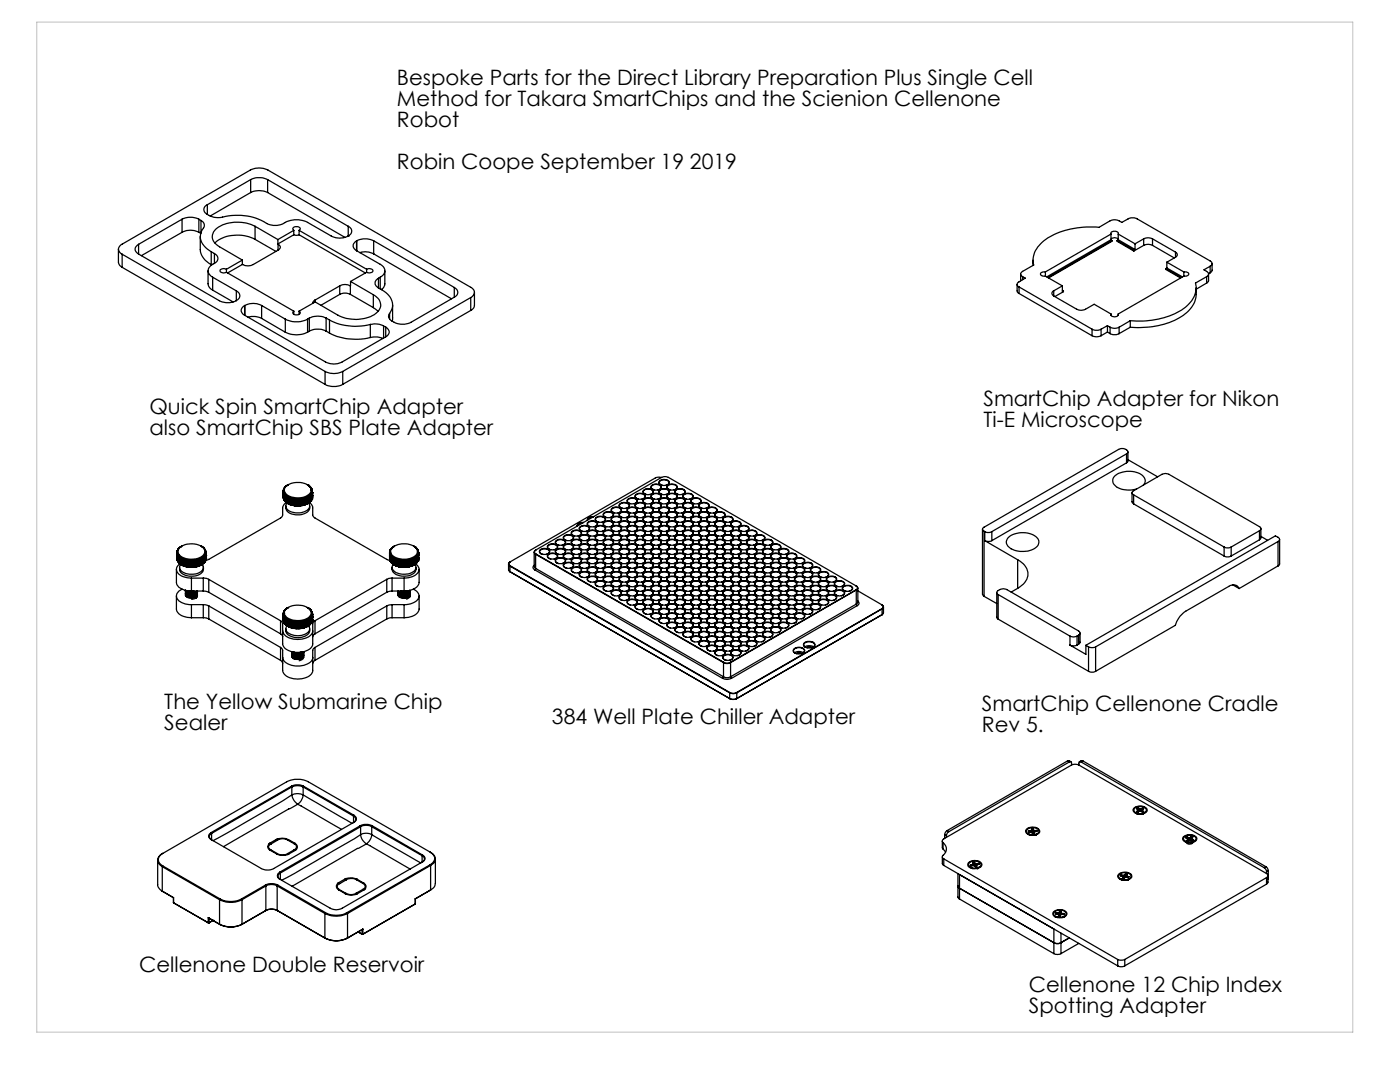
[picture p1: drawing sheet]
<svg xmlns="http://www.w3.org/2000/svg" width="279mm" height="216mm" viewBox="0 0 279 216" stroke-linecap="round" stroke-linejoin="round" font-family="sans-serif">
<defs><g id="words">
<g font-size="4.2">
<text x="79.2" y="17">Bespoke Parts for the Direct Library Preparation Plus Single Cell</text>
<text x="79.2" y="21.2">Method for Takara SmartChips and the Scienion Cellenone</text>
<text x="79.2" y="25.4">Robot</text>
<text x="79.2" y="33.7">Robin Coope September 19 2019</text>
<text x="29.8" y="82.7">Quick Spin SmartChip Adapter</text>
<text x="196.3" y="81">SmartChip Adapter for Nikon</text>
<text x="29.8" y="86.9">also SmartChip SBS Plate Adapter</text>
<text x="196.3" y="85.1">Ti-E Microscope</text>
<text x="32.8" y="141.4">The Yellow Submarine Chip</text>
<text x="196" y="141.9">SmartChip Cellenone Cradle</text>
<text x="32.8" y="145.6">Sealer</text>
<text x="110.2" y="144.4">384 Well Plate Chiller Adapter</text>
<text x="196" y="146.1">Rev 5.</text>
<text x="27.8" y="194">Cellenone Double Reservoir</text>
<text x="205.3" y="198">Cellenone 12 Chip Index</text>
<text x="205.3" y="202.2">Spotting Adapter</text>
</g>
</g></defs>
<path d="M7.3 4.4h262.7v201.6h-262.7z" fill="none" stroke="#c0c0c0" stroke-width=".2"/>
<g fill="none" stroke="#000" stroke-width=".25">
<path d="M50 35.8a3.9 3.9 0 0 1 3.4 0M50 38.4a3.9 3.9 0 0 1 3.4 0M50 35.8l-8.6 5.1M50 35.8v2.6M50 38.4l-8.1 4.7M53.4 35.8l16.1 9.4M53.4 38.4l15.5 9M53.4 35.8v2.6M23.6 49.7l.1 2.8 .2 .5 .5 .3M24.4 50.7a1.05 1.05 0 0 1-.8-1 1.05 1.05 0 0 1 .8-1l25.6-14.8a3.9 3.9 0 0 1 3.5 0l40.4 23.4a1.08 1.08 0 0 1 .8 1 1.08 1.08 0 0 1-.8 1.1M24.4 50.7l40.5 23.4M24.4 50.7v2.6"/>
<path d="M24.4 53.3l40.5 23.4M27.7 48.8a1.02 1.02 0 0 0-.7 .9 1.02 1.02 0 0 0 .7 1M27.7 50.7l16.1 9.3a3.7 3.7 0 0 0 3.4 0M27.7 48.8v1.9M36.3 43.7a3.8 3.8 0 0 1 3.4 0M36.3 46.4a3.5 3.5 0 0 1 3.4 0M36.3 43.7l-8.6 5.1M36.3 43.7v2.7M36.3 46.4l-8.1 4.6M39.7 43.7l.4 .3M39.7 43.7v2.7M39.7 46.4l.4 .2"/>
<path d="M40 47.2v2.6a3.7 3.7 0 0 0 2.2 3M40.1 44a1.08 1.08 0 0 1 .3 1.9 2.98 2.98 0 0 0 1.3 4.1l.5 .2M40.1 44v2.5M41.4 42.8a4.1 4.1 0 0 0 3.6 .4 11.4 11.4 0 0 1 8.5 1.5 3.8 3.8 0 0 0 3.8-.5 5.1 5.1 0 0 1 4.1 .2l4.7 2.7a3.6 3.6 0 0 0 3.4 0M41.4 40.9a1.02 1.02 0 0 0-.7 .9 1.02 1.02 0 0 0 .7 1M41.4 40.9v1.9M41.5 54l.1 2.9 .3 .6 .5 .4M42.2 50.2l.6 .4M42.2 50.2v2.6M42.2 52.8v.1M42.4 55.3l4.8 2.7M42.4 55.3v2.6"/>
<path d="M42.4 57.9l4.1 2.4M42.8 52.6a1.43 1.43 0 0 0-1.2 1.2 1.43 1.43 0 0 0 .8 1.5M42.8 50.6a1.04 1.04 0 0 1 .7 1 1.04 1.04 0 0 1-.7 1M42.8 50.6v2M45.2 53.7a.78 .78 0 0 0-1.3 .5 1.09 1.09 0 0 0 1.3 .1M45.2 54.3l13.4 7.8M45.2 53.7v.6M47.2 58a1.02 1.02 0 0 1 .7 1 1.02 1.02 0 0 1-.7 1M47.2 58v2M48.4 51.9l-3.2 1.8M48.4 52.8l-3 1.7M48.4 51.9v.9"/>
<path d="M50.9 45.2a7.5 7.5 0 0 0-7.9 .6 1.97 1.97 0 0 0 .5 3.2l4.9 2.9M50.9 47.8a7.6 7.6 0 0 0-7.9 .5l-.1 .2M50.9 45.2l4.6 2.6M50.9 47.8l4.2 2.4M50.9 45.2v2.6M55.5 48.7h.1M55.5 47.8v2.1M55.5 49.9l-4.9 2.9a2.26 2.26 0 0 1-2.2 0M55.5 48.7a.62 .62 0 0 1 .5 .6 .62 .62 0 0 1-.5 .6M58.6 46a.46 .46 0 0 1-.1-.7 .46 .46 0 0 1 .7-.1 .46 .46 0 0 1 .6 .1 .46 .46 0 0 1-.1 .7M58.6 46.8l.4 .2 .7-.2M58.6 46l-3.1 1.8"/>
<path d="M58.6 46v.8M58.6 46.8l-3.1 1.9M59.7 46l13.5 7.7M59.7 46v.8M59.7 46.8l13.2 7.7M62.8 59.9l-.3 .3-.1 .3M62.8 59.9v.4M67.8 57a2.13 2.13 0 0 1 2.1 0M67.8 58.7a2.39 2.39 0 0 1 2.1 0M67.8 57l-5 2.9M67.8 57v1.7M67.8 58.7l-3.8 2.2"/>
<path d="M69.5 47.1h.1M69.5 45.2a1.02 1.02 0 0 1 .7 .9 1.02 1.02 0 0 1-.7 1M69.5 45.2v1.9M69.9 57v1.7M69.9 58.7l4.6 2.7M70 56.2l4.5 2.6M70 56.2l-.1 .8M71.2 48.1a1.04 1.04 0 0 0-.7 1 1.04 1.04 0 0 0 .7 .9M71.2 50l4.7 2.7a1.36 1.36 0 0 1 .9 1.3 1.36 1.36 0 0 1-.9 1.3M71.2 48.1v1.9M71.2 48a3.9 3.9 0 0 1 3.4 0M71.2 48v.1"/>
<path d="M71.2 48v2M71.8 50.4a3.7 3.7 0 0 1 2.8 .3M73.2 53.7a.76 .76 0 0 1 1.2 .5 1.05 1.05 0 0 1-1.2 .1M73.2 54.3l-3.2 1.9M73.2 53.7v.6M74.5 58.8a2.14 2.14 0 0 1 1.5 1.9 2.14 2.14 0 0 1-1.3 2.1 7.7 7.7 0 0 1-7.2 .1l-4.6-2.6-3.2 1.8M74.5 58.8v2.6M74.6 48l16.1 9.4M74.6 48v2.7M74.6 50.7l15.5 8.9M75.5 57.5a4 4 0 0 1 2.9 3.6l-.6 1.4M75.5 55.5a1.04 1.04 0 0 0-.6 1 1.04 1.04 0 0 0 .6 1"/>
<path d="M75.5 55.5v2M75.9 55.3l-.4 .2M75.9 55.3v2.3M76.8 54v2.9l-.2 .4-.5 .5M90.7 59.3l-8.7 5a3.6 3.6 0 0 1-4.4-.9v-.7l.2-.2M90.7 57.4a1.02 1.02 0 0 1 .7 .9 1.02 1.02 0 0 1-.7 1M90.7 57.4v1.9M93.9 59.4l-25.5 14.7M93.9 59.4v2.5M94.7 58.3v2.9l-.3 .4-.5 .3M203 56.8v1.3l.4 .5M203.4 57.3l14.5 8.4"/>
<path d="M203.4 57.3v1.3M203.4 58.6l14.5 8.4M203.7 54.7v1.3M204.1 55.2l.5 .3-1.2 .7a.53 .53 0 0 0-.4 .5 .53 .53 0 0 0 .4 .6M204.1 55.2v.6M206.2 51.9v1.1M208.6 54.3a.63 .63 0 0 0-.9 .5l.4 .3h.5M208.6 55.1l3.4 1.9M208.6 54.3v.8M210.3 58a.54 .54 0 0 0-.4 .5 .54 .54 0 0 0 .4 .6M210.3 59.1l4.6 2.6a1.92 1.92 0 0 0 1.7 0l1.8-1 3.3 2M210.3 58v1.1"/>
<path d="M212 57l-1.7 1M212 57v1.2l.2-.2M212 57.9l.2 .1M212.2 58v.2l-1.7 1M221.7 46.7a.78 .78 0 0 1 .6-.6 .78 .78 0 0 1 .8 .2l.1 .4M221.7 47.8l.2 .2M221.7 47.7l.2-.1a1.08 1.08 0 0 1 1.3 .1M221.7 46.7l-13.1 7.6M221.7 46.7v1.1M221.7 47.8l-12.8 7.4M221.9 48l-12.7 7.4M221.9 48v.2l-12.6 7.3"/>
<path d="M223 48l3.3 1.9M223 48v.2l3.3 1.9M223.2 47.8l-.2 .2M223.2 46.7l3.3 1.9M223.2 46.7v1.1M223.2 47.8l3.3 2M226.3 49.9v.2M226.5 49.8l-.2 .1M226.5 48.6v1.2M228.2 47.7a1.92 1.92 0 0 1 1.8 0M228.2 49a1.92 1.92 0 0 1 1.8 0M228.2 47.7l-1.7 .9"/>
<path d="M228.2 47.7v1.3M228.2 49l-1.9 1.1M230 47.7l4.6 2.6M230 47.7v1.3M230 49l4.4 2.5M232.7 53.6l3 1.8M232.7 53.6v.2l2.9 1.7M232.9 52.3l3.4 2M232.9 53.5l3.1 1.7M232.9 52.3v1.2M232.9 53.5l-.2 .1M234.6 50.3a.55 .55 0 0 1 .4 .5 .55 .55 0 0 1-.4 .5"/>
<path d="M234.6 51.3l-1.7 1M234.6 50.3v1M236.3 54.3a.63 .63 0 0 1 .9 .5l-.5 .3h-.4M236.3 55.1l-13.1 7.6M236.3 54.3v.8M238.7 57.4v1.3a6 6 0 0 1-3.8 5 17.6 17.6 0 0 1-9.3 1.6M240.8 55.2l-2.2 1.3a5.1 5.1 0 0 1-2.8 5.4 17 17 0 0 1-10.2 2.1M240.8 55.2v1.3M240.8 56.5l-2.1 1.2M241.2 54.7v1.3l-.4 .5M241.5 53.1a.55 .55 0 0 0 .4-.5 .55 .55 0 0 0-.4-.5l-14.6-8.4a2 2 0 0 0-1.8 0l-1.2 .7a2.11 2.11 0 0 0-2.4-.3l-2.2 1.3a15.8 15.8 0 0 0-11.3 3 4.4 4.4 0 0 0-1.7 4.5l-2.2 1.3a.55 .55 0 0 0-.4 .5 .55 .55 0 0 0 .4 .5M241.5 53.1l-1.2 .7 .5 .4a.55 .55 0 0 1 .4 .5 .55 .55 0 0 1-.4 .5"/>
<path d="M241.5 53.1v1.3M241.5 54.4l-.3 .2M241.9 52.6v1.4l-.4 .4M48.8 61a1.02 1.02 0 0 0-.7 .9 1.02 1.02 0 0 0 .7 1M48.8 62.9l16.1 9.3a3.5 3.5 0 0 0 3.4 0l8.7-5M48.8 61h.1M48.8 61l.1 1.9M48.9 61a3.5 3.5 0 0 1 3.3 0M49.5 63.3a3.6 3.6 0 0 1 2.7 .2M52.2 61l4.7 2.7M52.2 61v2.5M52.2 63.5l4.7 2.8"/>
<path d="M56.9 63.7a4.9 4.9 0 0 0 4.5 0M56.9 66.3a4.9 4.9 0 0 0 4.5 0M56.9 63.7v2.6M58.6 62.1a.46 .46 0 0 0-.1 .6 .46 .46 0 0 0 .7 .1 .46 .46 0 0 0 .6-.1 .46 .46 0 0 0-.1-.6M58.6 62.1v.6M59.7 62.1v.6M61.4 63.7v2.6M61.7 63.5a3.8 3.8 0 0 1 3.4 0M61.7 66.1a3.8 3.8 0 0 1 3.4 0M61.7 63.5l-.3 .2M61.7 63.5v2.6M61.7 66.1l-.3 .2"/>
<path d="M64.9 74.1a3.9 3.9 0 0 0 3.5 0M64.9 76.7a3.9 3.9 0 0 0 3.5 0M64.9 74.1v2.6M65.1 63.5l.7 .4M65.1 63.5v2.6M65.1 66.1l.7 .4M65.8 63.9a11.7 11.7 0 0 0 8.1 .8M65.8 66.5a11.7 11.7 0 0 0 8.1 .8M65.8 63.9v2.6M68.4 74.1v2.6M73.9 64.7a3.8 3.8 0 0 1 2.7 .4M73.9 67.3a3.6 3.6 0 0 1 2.5 .3"/>
<path d="M73.9 64.7v2.6M74.5 61.4l1 .7M76.6 65.1l.4 .2M76.6 65.1v2.4M77 65.3a1.02 1.02 0 0 1 .7 .9 1.02 1.02 0 0 1-.7 1M77 65.3v1.9M77.8 62.5v1.1M78.4 60.9l-.1 3.2M93.9 61.9l-25.5 14.8M217.9 65.7a1.99 1.99 0 0 0 1.8 0M217.9 67a1.99 1.99 0 0 0 1.8 0M217.9 65.7v1.3"/>
<path d="M219.7 65.7v1.3M221 65l.5 .3M221 65l-1.3 .7M221 65v1.3M221 66.3l-1.3 .7M221 66.3l.5 .3M221.5 65.3a1.99 1.99 0 0 0 1.8 0M221.5 66.6a1.99 1.99 0 0 0 1.8 0M221.5 65.3v1.3M221.7 62.7a.76 .76 0 0 0 .6 .6 .76 .76 0 0 0 .8-.3l.1-.3M221.7 62.7v.2M223.2 62.7v.2"/>
<path d="M223.3 65.3v1.3M225.6 64l-2.3 1.3M225.6 64v1.3M225.6 65.3l-2.3 1.3M56.6 98.2v.1M56.6 98v.1M56.6 97.9v.1M56.6 99.3h.1M56.6 99.3v.1M56.6 99.4v.2M56.6 98.2v.4M56.6 98.2h.1"/>
<path d="M56.6 98.2v.5M56.6 98v.2M56.6 98.3h.1M56.6 98.8v.3M56.6 98.8h.1M56.6 98.7h.1M56.6 98.8v.4M56.6 98.7v.1M56.6 99.3v-.4v.5M56.6 97.8v.1M56.6 98.4v.4M56.6 99.2h.1"/>
<path d="M56.6 98.1h.1M56.6 98.6v.4M56.6 98.3v.2M56.6 98.6h.1M56.6 99.2v.3M56.6 98.6v.5M56.6 98.6v.1M56.6 99.2v.1M56.6 99.1v.1M56.6 98.3v.1M56.6 99.6h.1M56.6 99.1h.1"/>
<path d="M56.6 97.7v.1M56.6 98.4h.1M56.6 98.5l.1 .3M56.6 98.5v.1M56.6 99.1l.1 .3M56.6 99v.1M56.6 99.5h.1M56.6 98.1v.1M56.6 97.5l.1 .1M56.6 99h.1M56.6 98.5h.1M56.7 98.5v.1"/>
<path d="M56.7 97.6l-.1 .2M56.7 97.6l-.1 .1M56.7 99.6v.3M56.7 98.5v.3M56.7 99.1v.3M56.7 98.4h.1M56.7 98.4h-.1M56.7 99.6h-.1M56.7 98.9l.1 .4M56.7 98.9v.2M56.7 98.8l-.1 .2M56.7 99.5l.1 .3"/>
<path d="M56.7 99.4l-.1 .1M56.7 99.5v.1M56.7 99.4h.1M56.7 98.9h.1M56.7 98.8h.1M56.7 98.4l-.1 .1M56.7 99h-.1M56.7 99.5h.1M56.7 98.9l.1 .3M56.7 98.6l.1 .1M56.7 99.9h.1M56.8 98.6v.1"/>
<path d="M56.8 97.3l-.1 .1M56.8 99.9v.1M56.8 98.8h.1M56.8 99.4l-.1 .1M56.8 99.4h.1M56.8 99.4h-.1M56.8 98.5v.1M56.8 98.5l-.1 .1M56.8 98.4l-.1 .1M56.8 99.9h.1M56.8 98.8l.1 .3M56.8 98.8l-.1 .1"/>
<path d="M56.8 99.3l.1 .4M56.8 98.7l-.1 .1M56.8 99.3v.1M56.8 99.3l-.1 .1M56.8 99.3v.5M56.8 99.9l.1 .1M56.8 99.8l-.1 .1M56.8 97.3h.1M56.8 99.3h.1M56.8 99.8h.1M56.8 98.7h.1M56.8 99.8v.1"/>
<path d="M56.8 100h.1M56.9 98.7l.1 .1M56.9 97.2l-.1 .1M56.9 98.7l-.1 .1M56.9 98.7h.1M56.9 98.7h-.1M56.9 99.8h-.1M56.9 99.8h.1M56.9 98.6v.1M56.9 99.1l-.1 .1M56.9 99.2l.1 .3M56.9 99.2l-.1 .1"/>
<path d="M56.9 99.7l.1 .4M56.9 99.7l-.1 .1M56.9 99.7l-.1 .2M56.9 99.2h.1M56.9 98.6l-.1 .1M56.9 99.7h.1M56.9 99.1h.1M56.9 99.7l.1 .3M56.9 99.7v.1M56.9 99.6l.1 .1M57 97.2a3.7 3.7 0 0 1 4.9 .1 1.23 1.23 0 0 1-.8 1.7 3.8 3.8 0 0 1-4.2-.7l-.2-.5zM57 98.8v.2"/>
<path d="M57 99.1l-.2 .1M57 98.7v.2M57 98.7v.1M57 99.1h.1M57 99.6v.1M57 99.1h-.1M57 99.6l-.1 .1M57 97l-.4 .5M57 97h.1M57 98.9h.1M57 99l-.1 .1M57 99.5l-.1 .2"/>
<path d="M57 99.5h.1M57 98.9l.1 .1M57 99.1l.2 .3M57 99.1l-.1 .1M57 99.6l.2 .3M57 99.6h.1M57.1 99l.1 .3M57.1 99.6l.1 .3M57.1 99l-.1 .1M57.1 99.5l-.1 .1M57.1 99h-.1M57.1 99h.1"/>
<path d="M57.1 99l.2 .1M57.1 98.9v.1M57.1 98.9l.2 .2M57.1 98.9h.1M57.2 99.4l-.2 .1M57.2 99.4l.1 .4M57.2 99.4l-.1 .2M57.2 99.9l-.2 .1M57.2 100l.1 .3M57.2 100l-.1 .1M57.2 99.3h.1M57.2 100h.1"/>
<path d="M57.2 96.9l-.2 .1M57.2 99.4l.2 .3M57.2 99.9l-.1 .1M57.2 99.9h.1M57.2 98.9l-.1 .1M57.2 99.3v.1M57.2 99.4h.1M57.3 99.1v.1M57.3 99.1v-.1v.1M57.3 99.3l-.3 .2M57.3 99.3v.1M57.3 99.9h-.1"/>
<path d="M57.3 96.8l-.2 .1M57.3 96.8h.1M57.3 99.1h.1M57.3 99.2l-.1 .1M57.3 99.8l-.1 .1M57.3 99.2h.1M57.3 99.1l.1 .1M57.4 96.8h.1M57.4 99.3l.1 .3M57.4 99.3l-.2 .1M57.4 99.7l-.1 .2M57.4 99.8l.1 .3"/>
<path d="M57.4 99.8l-.2 .1 .2 .4M57.4 96.8h-.1M57.4 99.3h.1M57.4 99.8h.1M57.4 99.2l.1 .4 .2-.2M57.4 99.2l-.1 .1M57.4 99.2h.1M57.4 99.1v.1M57.5 99.2l.1 .1M57.5 99.2h-.1M57.5 99.1l-.1 .1M57.5 99.6l-.1 .1"/>
<path d="M57.5 99.1v.1M57.5 99.1h-.1M57.5 99.6l.2 .3M57.5 99.6l-.1 .2M57.5 96.7l-.1 .1M57.5 99.6h.1M57.6 99.6l.1 .3M57.6 99.5l-.3 .3M57.6 99.5l-.1 .1M57.6 99.5v.1M57.6 99.2l.1 .1M57.6 99.2v.1"/>
<path d="M57.6 99.3l.1 .1M57.7 99.3h.1M57.7 99.9l-.2 .2M57.7 99.4l.2 .4M57.7 99.4l-.1 .2M57.7 99.9l-.1 .2M57.7 99.4h.1M57.8 99.4l.2 .3 .1-.1M57.8 100l.2 .3M57.8 99.3l-.2 .2M57.8 99.4h.1M57.8 100h-.1"/>
<path d="M57.8 99.3v.1M57.9 99.3l.1 .1M57.9 99.3l-.1 .1M57.9 99.3h-.1M57.9 99.3h.1M57.9 99.3l-.2 .1M57.9 99.8l-.2 .1M58 99.8l.1 .3M58 99.8l-.2 .2M58 99.8h.1M58 99.8l.2 .2M58 99.7l-.3 .2"/>
<path d="M58 99.7l-.1 .1M58 99.7v.1M58 99.4l.1 .2M58 99.3l.1 .1M58 99.3v.1M58.1 99.4l.1 .1M58.2 99.6l.1 .3M58.2 99.6l-.2 .2M58.2 99.6h.1M58.2 99.6l.2 .2 .2-.1M58.2 99.5l-.2 .2M58.2 99.5v.1"/>
<path d="M58.2 99.5l-.1 .1M58.3 99.5l.2 .1M58.3 99.5l-.1 .1M58.3 99.4l-.1 .1M58.3 99.4v.1M58.3 99.9l-.1 .1M58.4 99.9l.2 .3M58.4 99.9l-.2 .2M58.4 99.9l-.2 .3M58.4 99.9h.1M58.5 99.9l.1 .3M58.5 99.4l.1 .2"/>
<path d="M58.5 99.4v.2M58.5 99.9h-.1M58.5 99.9h.1M58.5 99.6l.1 .1M58.6 99.6h.1M58.6 99.7l.2 .3M58.6 99.7l-.1 .2M58.6 99.7h.1M58.7 99.7l.2 .2 .2-.2M58.7 99.7l.1 .2M58.7 99.7l-.2 .2M58.7 99.7h.1"/>
<path d="M58.8 99.6h.2M58.8 99.6l-.1 .1M58.8 99.5l-.1 .2M58.8 100l-.2 .2M58.8 99.5v.1M58.8 99.5l-.2 .2M58.8 99.9v.1M58.9 99.9h-.1M58.9 100l.2 .2M58.9 100l-.3 .3M58.9 99.5l.2 .2M58.9 99.9l.2-.2 .2 .3"/>
<path d="M58.9 99.5l.2 .1M58.9 99.9v.1M58.9 99.5l.1 .1M59 99.6l.1 .1M59.1 99.6h.1M59.1 99.7h.1M59.1 99.6v.1M59.1 99.8l.2 .2M59.1 99.8l-.2 .2M59.1 99.7v.1M59.2 99.7l.2 .2M59.2 99.6l-.1 .1"/>
<path d="M59.2 99.7h.1M59.3 99.6h.2M59.3 99.6l-.1 .1M59.3 99.6h.1M59.3 99.6h-.1M59.3 100h.1M59.4 99.9l-.1 .1M59.4 99.9v.1M59.4 100h.1M59.4 99.6l.2 .1M59.4 99.6h.2M59.4 99.6h.1"/>
<path d="M59.5 99.6l.1 .1M59.6 99.6h.1M59.6 99.7l-.2 .2M59.6 99.7h.1M59.6 99.8l.2 .2M59.6 99.8l-.2 .2M59.6 99.7v.1M59.7 99.7l.2 .2M59.8 99.6l-.1 .1M59.8 99.5l-.1 .2M59.8 100l-.2 .2M59.8 99.9l-.2-.2-.2 .3"/>
<path d="M59.8 99.5l-.1 .1M59.8 99.5v.1M59.8 99.9l.1 .1M59.8 99.9v.1M59.9 100l-.2 .2M59.9 100l.2 .2M59.9 100h.1M59.9 99.9v.1M59.9 99.9h.1M59.9 99.5l.2 .2M59.9 99.5l.1 .1M60 99.6h-.2"/>
<path d="M60 99.6l.1 .1M60.1 99.7l-.2 .2M60.1 99.7h.1M60.1 99.7l.2 .2M60.1 99.7l-.2 .3M60.2 99.6h-.1M60.2 99.7l.2 .2M60.2 99.6l-.1 .1M60.3 99.6l-.1 .1M60.3 99.4l-.2 .3M60.3 99.4l-.1 .2M60.3 99.4v.2"/>
<path d="M60.3 99.9l-.2 .3-.2-.2M60.3 99.9l-.2-.2-.2 .2M60.3 99.9h.1M60.4 99.9l-.2 .3M60.4 99.9l.2 .2M60.4 99.9l.2 .3M60.4 99.9h.1M60.5 99.5l-.2 .1M60.5 99.5l.1 .1M60.5 99.4l.1 .1M60.5 99.4l.1 .2M60.5 99.4v.1"/>
<path d="M60.6 99.6l-.2 .3M60.6 99.5l.2 .2M60.6 99.5l-.1 .1M60.6 99.5v.1M60.6 99.6h.1M60.6 99.6l.2 .2M60.6 99.4l-.1 .1M60.6 99.6l.2 .1M60.6 99.4v.2M60.7 99.4l-.1 .2M60.7 99.3l-.1 .3M60.7 99.3l-.1 .1"/>
<path d="M60.7 99.3v.1M60.8 99.8l-.2 .3M60.8 99.7l.3 .3M60.8 99.7l-.1 .1M60.8 99.7v.1M60.8 99.8h.1M60.8 99.7h.1M60.8 99.8l.2 .2M60.9 99.8l.1 .1M60.9 99.4h-.2M60.9 99.4h.1M60.9 99.3l.1 .1"/>
<path d="M60.9 99.3h.1M60.9 99.3v.1M61 99.4l-.2 .3M61 99.4l-.2 .4M61 99.4l.2 .2M61 99.4h.1M61 99.4v.1M61 99.3v.1M61 99.5l.2 .1M61 99.5l-.1 .3M61 99.9l.2 .2M61.1 100l.1 .1"/>
<path d="M61.1 99.3h-.1M61.1 99.3l-.1 .1M61.1 99.3v.1M61.2 99.2l-.2 .2M61.2 99.2l-.1 .1M61.2 99.6l-.2 .3M61.2 99.6l.3 .2M61.2 99.7h.1M61.2 99.6h.1M61.2 99.7l.2 .1-.2 .3M61.2 99.7l-.1 .3M61.3 99.6l.1 .2"/>
<path d="M61.3 99.2l-.2 .1M61.3 99.2l.1 .1M61.3 99.1l.1 .1M61.3 96.7l.2 .1M61.3 99.1v.1M61.4 99.3l-.2 .3-.1-.2M61.4 99.2l.2 .2M61.4 99.2v.1M61.4 99.2h.1M61.4 99.3h.1M61.4 99.8h.1M61.4 99.3l.2 .1"/>
<path d="M61.4 99.3l-.1 .3M61.4 99.8l.2 .1M61.4 99.8l-.1 .4M61.4 99.8l.2 .2M61.5 96.8h.1M61.5 99.1l-.1 .1M61.5 99.2l.1 .2M61.5 99.8l.1 .1M61.5 99.1l-.2 .2M61.5 99.1v.1M61.5 99v.1M61.5 96.8l.1 .1"/>
<path d="M61.6 96.9h.1M61.6 99.4l-.2 .4M61.6 100l-.2 .3M61.6 99.4l.1 .1M61.6 100h.1M61.6 99.4h.1M61.6 99.9h.1M61.6 99.4h-.1M61.6 99.9v.1M61.6 99.4l-.1 .4M61.6 99.4l.1 .2-.1 .3M61.6 99.9l.1 .1"/>
<path d="M61.6 99h.1M61.6 98.9l.1 .1M61.6 99.4l.2 .2M61.6 99.9l.2 .2M61.6 98.9v.1M61.7 96.9l.1 .1M61.7 99l-.2 .1M61.7 99v.1M61.7 99l.1 .1M61.7 99h.1M61.7 99.1l-.1 .3M61.7 99.6l.1 .1"/>
<path d="M61.7 99.6h.1M61.8 99.1l-.2 .3M61.8 99.1l.1 .1-.1 .4M61.8 99l.1 .1M61.8 99.6l.1 .1M61.8 99.6l-.2 .3M61.8 99.6l.1 .2M61.8 97l.3 .4M61.8 98.9l-.1 .1M61.8 97h.1M61.8 98.9v.1M61.8 99.1l.1 .2"/>
<path d="M61.8 99.1l.1 .1M61.8 99.7v.1l.1-.1M61.8 98.9v-.1v.1M61.8 99.7h.1M61.8 99.1h.1M61.9 99.2l-.1 .4M61.9 99.2h.1M61.9 99.2l.1 .1-.1 .4M61.9 99.8l-.1 .3M61.9 99.8h.1M61.9 99.8l.1 .1M61.9 98.7h.1"/>
<path d="M61.9 99.2l.1 .1M61.9 99.7l.1 .1M61.9 99.7v.1M61.9 98.7l-.1 .2M61.9 98.7v.4M61.9 98.7l.2 .2M61.9 99.3h.1M61.9 98.7l.1 .1M62 99.8v.2M62 99.3l.1 .1M62 99.9l-.1 .1M62 99.8l.1 .1"/>
<path d="M62 99.9h.1M62 99.4h.1M62 98.7h.1M62 99.8l-.1 .1M62 97.3h.1M62 98.8l-.1 .4M62 98.8l.1 .2M62 98.8l.1 .1M62 99.4l-.1 .3M62 99.4v.4M62 99.9v.1M62.1 98.6l-.1 .1"/>
<path d="M62.1 99.9h.1M62.1 98.6l-.1 .2M62.1 98.9h.1M62.1 99.4v.2M62.1 99.4h.1M62.1 98.5h.1M62.1 97.3h.1M62.1 98.6h.1M62.1 99.9h-.1M62.1 97.4l.1 .1M62.1 97.4l.1 .2M62.1 99l-.1 .3"/>
<path d="M62.1 98.4v.1M62.1 97.8h.1M62.1 99.5l.1 .1M62.1 99h.1M62.1 98.9l.1 .1M62.1 99l.1 .1M62.1 99.5l-.1 .4M62.1 99.4l.1 .2M62.1 99.6h.1M62.2 98.5l-.1 .1M62.2 98.5l-.1 .4M62.2 97.6h.1"/>
<path d="M62.2 98.3h.1M62.2 98.3v.1M62.2 99.1h.1M62.2 98.6h.1M62.2 98.5h.1M62.2 97.7l.1 .2M62.2 98.4h-.1M62.2 99.6l-.1 .3M62.2 99.7h.1M62.2 98.6l-.1 .3M62.2 98.6v.1M62.2 99.1l-.1 .3"/>
<path d="M62.2 98.5v.1M62.2 98.1v.1M62.2 99.1v.1M62.2 99v.2M62.2 99.6h.1M62.2 98.4l-.1 .1M62.2 98.1l.1 .1M62.2 98.2h.1M62.2 97.6l.1 .2M62.2 98l.1 .2M62.2 98.7v.3M62.2 98.3v.2"/>
<path d="M62.2 98.7h.1M62.2 99.2v.4M62.2 98.7l.1 .1M62.2 99.2h.1M62.2 99.2l.1 .1M62.2 98h.1M62.2 99.6v.1M62.3 98.2l-.1 .1M62.3 99.3l-.1 .3M62.3 98.2l-.1 .4M62.3 98.8l-.1 .4M62.3 98.6v.1"/>
<path d="M62.3 99.2v.1M62.3 99.3h.1M62.3 99.4h.1M62.3 98.7h.1M62.3 98.8h.1M62.3 98.2h.1M62.3 98.3h.1M62.3 97.9v.1M62.3 98.3v.3M62.3 98.3v.1M62.3 98.4v.3M62.3 98v.2"/>
<path d="M62.3 98.2v.1M62.3 98.8v.4M62.3 98.4h.1M62.3 98.8v.1M62.3 98.9v.4M62.3 98.7v.1M62.3 99h.1M62.3 98.9h.1M62.3 97.9h.1M62.3 98v.3M62.3 98.4v.9M62.3 98.2h-.1"/>
<path d="M125.3 99.7a1.34 1.34 0 0 1 1.9 .2 1.18 1.18 0 0 1-1.9 .4l-.2-.4zM126.8 98.8a1.33 1.33 0 0 1 2 .2 1.18 1.18 0 0 1-1.9 .4zM127.4 99.6a.53 .53 0 0 1-.6-.5 .53 .53 0 0 1 .6-.6 .98 .98 0 0 1 1.3 .7l-.6 .4M128.3 97.9a1.33 1.33 0 0 1 2.1 .1 1.13 1.13 0 0 1-1.8 .5l-.3-.3zM128.4 99.7a1.34 1.34 0 0 1 2 .2 1.16 1.16 0 0 1-1.8 .4l-.3-.4zM129 98.7a.53 .53 0 0 1-.6-.5 .53 .53 0 0 1 .5-.6 .98 .98 0 0 1 1.4 .6l-.2 .3-.4 .2M129.9 98.8a1.33 1.33 0 0 1 2.1 .2 1.16 1.16 0 0 1-1.9 .4zM130.2 96.8a1.36 1.36 0 0 1 1.8 .3 1.13 1.13 0 0 1-1.9 .4l-.2-.3zM130.6 99.6a.53 .53 0 0 1-.6-.5 .53 .53 0 0 1 .5-.6 .98 .98 0 0 1 1.4 .7l-.2 .2-.4 .2M130.6 97.8a.53 .53 0 0 1-.6-.5 .53 .53 0 0 1 .5-.6 .98 .98 0 0 1 1.4 .6l-.2 .3-.4 .2M131.5 97.9a1.33 1.33 0 0 1 2.1 .1 1.13 1.13 0 0 1-1.9 .5l-.2-.3zM131.6 99.7a1.33 1.33 0 0 1 2 .2 1.16 1.16 0 0 1-1.9 .4l-.2-.4z"/>
<path d="M131.8 95.8a1.36 1.36 0 0 1 1.8 .4 1.13 1.13 0 0 1-1.9 .4l-.2-.4zM132 95.3l-.7-.1-.5 .2-29 16.7M132.2 98.7a.54 .54 0 0 1-.6-.5 .54 .54 0 0 1 .6-.6 .96 .96 0 0 1 1.3 .6l-.2 .3-.4 .2M132.2 96.8a.54 .54 0 0 1-.6-.5 .54 .54 0 0 1 .6-.5 .96 .96 0 0 1 1.3 .6l-.2 .3-.4 .1M133.1 98.8a1.37 1.37 0 0 1 2.1 .2 1.18 1.18 0 0 1-1.1 .6 1.18 1.18 0 0 1-1-.6zM133.3 96.8a1.42 1.42 0 0 1 1.9 .3 1.18 1.18 0 0 1-1.1 .7 1.18 1.18 0 0 1-1-.6zM133.8 99.6a.54 .54 0 0 1-.7-.5 .54 .54 0 0 1 .6-.6 1.12 1.12 0 0 1 1.4 .5l-.2 .4-.4 .2M133.8 97.8a.54 .54 0 0 1-.7-.6 .54 .54 0 0 1 .6-.5 1.12 1.12 0 0 1 1.4 .5l-.2 .4-.4 .2M134.8 97.8a1.37 1.37 0 0 1 2 .2 1.16 1.16 0 0 1-1.1 .7 1.16 1.16 0 0 1-1-.6zM134.8 99.7a1.37 1.37 0 0 1 2 .2 1.16 1.16 0 0 1-1.1 .6 1.16 1.16 0 0 1-1-.6zM135.4 98.7a.54 .54 0 0 1-.7-.5 .54 .54 0 0 1 .6-.6 1.12 1.12 0 0 1 1.4 .5l-.2 .4-.4 .2M136.4 98.7a1.23 1.23 0 0 1 2 .4 1.31 1.31 0 0 1-2.1 0z"/>
<path d="M137 99.6a.57 .57 0 0 1-.7-.6 .57 .57 0 0 1 .8-.5 .78 .78 0 0 1 1.1 .8l-.5 .3M138 99.7a1.37 1.37 0 0 1 1.9 .2 1.21 1.21 0 0 1-1.8 .4l-.2-.3zM224.8 90.6a.51 .51 0 0 0 .2-.6 .51 .51 0 0 0-.5-.4l-.7-.1-.6 .2-26.8 15.5a.42 .42 0 0 0-.3 .4 .42 .42 0 0 0 .3 .4M224.8 92.4l-26.9 15.5M224.8 90.6l-26.9 15.5M224.8 90.6v1.8M225.1 90.2v1.8l-.3 .4M225.1 91.7l5.9 3.4M225.9 98.3v1.8l.3 .4M226.2 98.7a.42 .42 0 0 1-.3-.4 .42 .42 0 0 1 .3-.4l5.7-3.2a1.5 1.5 0 0 1 1.4 0l18.1 10.4a.43 .43 0 0 1 .2 .4 .43 .43 0 0 1-.2 .4M226.2 98.7l18.1 10.4M226.2 98.7v1.8"/>
<path d="M228.2 96.8a1.4 1.4 0 0 0-.7-2.3 4.7 4.7 0 0 0-5.1 .6 1.46 1.46 0 0 0 .9 2.3 5.3 5.3 0 0 0 3.5 .2M35.2 113.6v2.6a2.48 2.48 0 0 0 2.6 1.7h.4M35.2 118.9v2.6a2.42 2.42 0 0 0 2.6 1.7l.4 .1M35.3 110.2v.1M35.3 110.4v.2M35.3 110.5v.1M35.3 110.6v.1M35.3 111.2v.1M35.3 110.2v.5M35.3 111.1v.1M35.3 110.2l.1 .1M35.3 110.2h.1"/>
<path d="M35.3 110.6h.1M35.3 110.4v.1M35.3 110.1v.1M35.3 111.2v.5M35.3 111.7h.1M35.3 111.7l.1 .2M35.3 110.6l.1 .3M35.3 111.1l.1 .3M35.3 110.7v.3M35.3 110.3v.2M35.3 111.1h.1M35.3 111.2v.4"/>
<path d="M35.3 110.7v.4M35.3 110.7h.1M35.3 110.7v.5M35.3 111.2h.1M35.3 111.6v.1M35.3 110.1h.1M35.3 110.5l.1 .1M35.3 111.6h.1M35.3 111h.1M35.4 109.9l-.1 .2M35.4 111l.1 .3M35.4 111l-.1 .1"/>
<path d="M35.4 110.9l-.1 .1M35.4 111.5l.1 .4M35.4 111.5l-.1 .2M35.4 111.5l-.1 .1M35.4 109.9h.1M35.4 111.4h.1M35.4 110.2l-.1 .1zM35.4 111.5h.1M35.4 110.9h.1M35.4 111h.1M35.4 110.9l.1 .4M35.4 110.6l.1 .2"/>
<path d="M35.4 110.4v.1M35.4 110.4l.1 .3M35.4 110.4l-.1 .1M35.4 110l-.1 .1M35.4 111.9h.1M35.4 111.4v.1M35.5 110.7h.1M35.5 112h.1M35.5 110.8v.4M35.5 110.8l-.1 .1M35.5 111.4v.3M35.5 111.4l-.1 .1"/>
<path d="M35.5 111.3l-.1 .1M35.5 111.9h-.1M35.5 111.9h.1M35.5 111.4h.1M35.5 111.3h.1M35.5 110.8h.1M35.5 110.7v.1M35.5 111.9v.1M35.5 110.8l.1 .1M35.5 112.1l.1 .1M35.5 110.8l.1 .4M35.5 111.4l.1 .3"/>
<path d="M35.5 111.9v.2M35.5 109.7l-.1 .2M35.5 109.6l-.1 .2M35.5 111.2v.1M35.5 111.7v.2M35.5 111.8h.1M35.5 111.7h.1M35.5 109.7h.1M35.5 109.6h.1M35.5 111.2h.1M35.5 111.8v.1M35.6 109.5l-.1 .1"/>
<path d="M35.6 111.2l.1 .4M35.6 110.7l-.1 .1M35.6 111.3v.3M35.6 111.3l-.1 .1M35.6 111.3h.1M35.6 111.8l.1 .3 .1-.1M35.6 111.8v.3M35.6 111.8h.1M35.6 111.8l-.1 .1M35.6 110.7h.1M35.6 110.7h-.1M35.6 111.2h.1"/>
<path d="M35.6 110.9v.2M35.6 111.2l-.1 .1M35.6 111.7l-.1 .1M35.6 112.2h.1M35.6 111.7h.1M35.6 110.9l.1 .1M35.6 111.1v.1M35.6 111.6v.1M35.6 110.8v.1M35.6 111.6h.1M35.6 111.1h.1M35.7 112.2v.1"/>
<path d="M35.7 111.1l.1 .3M35.7 111h.1M35.7 111.1l-.1 .1M35.7 111.1h.1M35.7 111.7l.1 .3M35.7 111.7h.1M35.7 111.7l-.1 .1M35.7 112.3h.1M35.7 109.4l-.1 .1M35.7 111l-.1 .2M35.7 111.6l-.1 .1M35.7 109.4v.1"/>
<path d="M35.7 109.4h.1M35.7 112.1l-.1 .1M35.7 111.5v.1M35.7 111v.1M35.7 112.1h.1M35.7 111.1l.1 .1M35.7 112.3l.1 .2M35.7 109.3v.1M35.7 109.3l.1 .1M35.8 110.9l-.1 .1M35.8 111.4l-.1 .2M35.8 111.5l.1 .3"/>
<path d="M35.8 111.5l-.1 .2M35.8 112.1l.1 .3M35.8 112.1l-.1 .1M35.8 111.4h.1M35.8 110.9l-.1 .2M35.8 111.5h.1M35.8 112l.1 .4M35.8 112l-.1 .1M35.8 112h.1M35.8 112v.1M35.8 112.5h.1M35.8 111.1l.1 .1"/>
<path d="M35.8 111.2l.1 .1M35.8 111.4l-.1 .1M35.8 113.2a1.7 1.7 0 0 0 2 1.8 2.59 2.59 0 0 0 2.7-1.1l.1-.7M35.8 112.5h.1a1.3 1.3 0 0 0-.7 1.3 1.3 1.3 0 0 0 1 1.1l1.2 .4 .8 .1M35.8 111.1v.1M35.8 111.9v.1M35.9 111.2h.1M35.9 111.2v.1M35.9 111.4l.2 .3M35.9 111.4l-.1 .1M35.9 111.3l-.1 .1M35.9 111.8l-.1 .2"/>
<path d="M35.9 111.9l.2 .3M35.9 111.9l-.1 .1M35.9 112.4l-.1 .1M35.9 111.8h.1M35.9 111.3h.1M35.9 111.4h.1M35.9 111.9h.1M35.9 112.5h.1M35.9 109.2l-.2 .1M35.9 111.3l.2 .4M35.9 112.4v.1M35.9 111.8l-.1 .1"/>
<path d="M35.9 112.4l.1 .2M35.9 112.5l.1 .1M35.9 109.2h.1M35.9 112.4h.1M36 109.1l-.2 .2M36 111.3l-.2 .1M36 111.3h-.1M36 112.3v.1M36 112.3l-.1 .1M36 111.3l.2 .1M36 109.1a3.9 3.9 0 0 1 4.6 .3 1.33 1.33 0 0 1-1.1 2 3.5 3.5 0 0 1-3.9-.9v-.7zM36 112.6l.2 .1"/>
<path d="M36.1 109.1h.1M36.1 111.2l-.1 .1M36.1 111.7l-.2 .1M36.1 112.6a1.06 1.06 0 0 0 .7 1.7 3.3 3.3 0 0 0 3.7-.6l.1-.7-.2-.4M36.1 112.2l-.2 .2M36.1 111.2h.1M36.1 111.2h-.2M36.1 109.1h-.1M36.1 112.2h.1M36.1 111.8l.1 .3M36.1 111.8l-.2 .1M36.1 112.3l.1 .3"/>
<path d="M36.1 112.3l-.2 .1M36.1 112.2l-.1 .1M36.1 111.7h.1M36.1 112.3h.1M36.1 112.2v.1M36.1 111.7l.2 .3M36.1 112.3l.2 .3M36.1 111.7l-.1 .1M36.1 111.7v.1M36.2 111.4v.1M36.2 111.3v.1M36.2 112.7h.1"/>
<path d="M36.2 112.7l.2 .1M36.2 109h.1M36.2 111.4h.1M36.2 111.5l-.1 .2M36.2 112.1l-.1 .1M36.2 112.6v.1M36.2 111.4l.1 .1M36.3 111.6l.1 .3M36.3 111.6l-.2 .1M36.3 112l-.2 .2M36.3 112.1l.1 .3M36.3 112.1l-.2 .2"/>
<path d="M36.3 112.6l-.1 .1M36.3 112.1h.1M36.3 111.6h.1M36.3 112.6h.1M36.3 112.7h.1M36.3 108.9l-.2 .2M36.3 111.5l.1 .4 .2-.2M36.3 112.6l.2 .3M36.3 112.7a4.1 4.1 0 0 0 3.8 0M36.3 111.5l-.2 .2M36.3 111.5h.1M36.3 112.5v.1"/>
<path d="M36.3 111.4l-.1 .1M36.3 112.5l-.1 .1M36.3 117.5a1.36 1.36 0 0 0-.6 2.4l1.3 .6 1.2 .1M36.4 111.5h.1M36.4 111.5h-.1M36.4 111.4l-.1 .1M36.4 111.4v.1M36.4 111.4h-.1M36.4 111.9l-.1 .1M36.4 112.4l-.1 .2M36.4 111.9l.2 .4M36.4 111.9l-.1 .2 .1 .3"/>
<path d="M36.4 112.5l.2 .3M36.4 112.5l-.1 .1M36.4 112.4l-.1 .1M36.4 112.4l.1 .1M36.4 111.9h.1M36.5 111.9l.2 .3M36.5 111.8l-.3 .3M36.5 112.5l.2 .2M36.5 111.8l-.1 .1M36.5 111.8v.1M36.5 112.5h-.1M36.5 112.4h-.1"/>
<path d="M36.5 112.4v.1M36.5 111.5l.2 .2M36.5 111.5l.1 .1M36.5 111.5h.1M36.5 111.5l.1 .2M36.5 112.9h.1M36.6 112.9h.1M36.6 111.6h.1M36.6 112.3l-.2 .1M36.6 112.8l-.1 .1M36.6 111.7h.1M36.6 111.6l.1 .1"/>
<path d="M36.7 111.8l.1 .2M36.7 111.8l-.2 .1M36.7 112.2l-.2 .2M36.7 112.3l.1 .3M36.7 112.3l-.2 .2M36.7 112.7v.2M36.7 111.7h.1M36.7 112.7l-.1 .1M36.7 111.7l.2 .3M36.7 111.7l-.2 .1M36.7 112.3l.2 .3M36.7 112.8l.1 .2"/>
<path d="M36.7 112.8l-.1 .1M36.7 112.9l.1 .1M36.7 111.6v.1M36.7 112.7v.1M36.7 111.7v.1M36.7 112.3h.1M36.8 111.7h.2M36.8 111.7h-.1M36.8 111.5l-.1 .2M36.8 111.5v.2M36.8 111.5l-.1 .1M36.8 112l-.1 .2"/>
<path d="M36.8 112.6l-.1 .1M36.9 112.1l.2 .3M36.9 112.1l-.2 .2M36.9 112.6l.2 .3M36.9 112.6l-.2 .2M36.9 112.5v.1M36.9 112.5l-.1 .1M36.9 112.1l.2 .3 .2-.3M36.9 112l-.3 .3M36.9 112.6h.1M36.9 112h-.1M36.9 112h.1"/>
<path d="M36.9 112.1h.1M36.9 111.6l.2 .2M36.9 111.6l.1 .1M36.9 113h.1M37 111.7l.1 .1M37 118.7h.1M37 113l.1 .1M37 117.9v.2a1.43 1.43 0 0 0 2.4-.2M37.1 111.8h.1M37.1 111.8l-.2 .2M37.1 112.4l-.2 .2M37.1 112.9l-.3 .1"/>
<path d="M37.1 112.9h.1M37.1 111.9l.2 .2M37.1 111.9l-.2 .2M37.1 112.4l.3 .3M37.1 112.4l.2 .3M37.1 112.9l.1 .2M37.1 112.9l-.1 .1M37.1 113h-.1M37.1 112.9v.1M37.1 113v.1M37.1 111.8v.1M37.1 112.4h.1"/>
<path d="M37.1 113l.1 .1M37.1 113.1h.1M37.2 111.8h.2M37.2 111.8l.1 .3 .2-.2M37.2 111.7l-.1 .1M37.2 113.1h.2M37.2 111.7h.1l-.1 .1M37.2 113.1h.1M37.3 112.7l-.2 .2M37.3 112.2l.2 .3M37.3 112.2l-.2 .2M37.3 112.7l.2 .3"/>
<path d="M37.3 112.7l-.2 .3M37.3 112.7h.1M37.4 112.2l.2 .2M37.4 112.7l.2-.2 .2 .3M37.4 112.2l-.3 .2M37.4 112.7l.2 .3 .2-.2M37.4 112.7l.2 .3M37.4 112.7l-.3 .2M37.4 117.9a1.6 1.6 0 0 0 1.3 0M37.4 112.7h-.1M37.4 112.1h.1M37.4 111.7l.2 .2"/>
<path d="M37.4 111.7l.1 .1M37.4 112.1l-.1 .1M37.4 111.7v.1M37.4 111.8l.1 .1M37.4 117.9l.5 .1 .7-.1M37.4 113.1h.1M37.5 113.1h.1M37.5 111.8h.1M37.5 112.5l-.2 .2M37.5 113l-.1 .1M37.5 111.8l.1 .1M37.5 113h.1"/>
<path d="M37.6 111.9h.1M37.6 112l.2 .2M37.6 112l-.2 .2M37.6 112.5l.2 .3M37.6 112.5l-.2 .2M37.6 112.4l-.1 .1M37.6 113.1h.1M37.6 113.1h-.1M37.6 111.9l.2 .3M37.6 111.9l-.2 .2M37.6 113l.1 .1M37.6 113l.1 .2"/>
<path d="M37.6 113l-.1 .1M37.6 113h.1M37.6 111.9v.1M37.6 113v.1M37.6 113.1l.1 .1M37.7 111.8l.2 .1M37.7 111.8l-.1 .1M37.8 111.8l-.2 .1M37.8 112.2l-.2 .2M37.8 111.8l-.3 .1M37.8 111.8h-.1M37.8 112.2h.1"/>
<path d="M37.8 112.8h.1M37.8 112.3l.2 .2M37.8 112.3l-.2 .2 .2 .2 .2-.2M37.8 112.8l.2 .3M37.8 112.8l-.2 .2M37.8 112.8l.3 .3M37.8 112.1l.1 .1M37.8 112.2v.1M37.8 112.7v.1M37.9 112.2l.2 .3 .2-.2M37.9 112.8l.2 .2M37.9 112.2h.1"/>
<path d="M37.9 111.8l.1 .1M37.9 111.8v.1M37.9 113.2h.1M37.9 111.9l.1 .1M38 111.9h.1M38 112l-.2 .2M38 112.5l-.2-.2-.2 .2M38 113.1h-.3M38 113.2h.1M38 113.1h.1M38 111.9v.1M38.1 112l.2 .3"/>
<path d="M38.1 112l-.2 .2M38.1 112l.2 .2M38.1 112h.1M38.1 112.5l.2 .3M38.1 112.5l-.3 .3M38.1 112.6l.2 .2M38.1 112.6l-.2 .2M38.1 113.1l-.1 .1M38.1 113.1l.1 .1M38.1 111.9v.1M38.1 112.5v.1M38.1 113v.1"/>
<path d="M38.1 113.1h.1M38.1 113.1v.1M38.1 112.5l.2-.2 .2 .2M38.1 112.5l.2 .2M38.1 113.2h.2M38.2 111.9h.3M38.2 111.9l-.1 .1M38.2 113.2h.3M38.2 115.4h2.4M38.2 117.9h2.4M38.2 115.4v2.5M38.3 111.8l-.2 .1"/>
<path d="M38.3 112.8l-.2 .2M38.3 111.8l-.1 .1M38.3 112.2v.1M38.3 112.8h.1M38.3 112.3l.2 .2M38.3 112.3l-.2 .2M38.3 112.8l.2 .3M38.3 112.8l-.2 .3M38.3 112.8l.3 .2M38.3 112.2h.1M38.3 112.7v.1M38.4 111.8l.1 .1"/>
<path d="M38.4 112.3l.2 .2M38.4 112.8l.2 .2M38.4 112.2v.1M38.4 113.2h.1M38.5 111.9v.1M38.5 111.9h.1M38.5 112l-.2 .2M38.5 112.5l-.2 .2M38.5 113.1v.1M38.6 112l-.2 .2M38.6 112l.2 .2M38.6 112.5l.2 .2"/>
<path d="M38.6 112.5l-.3 .3M38.6 113l-.1 .2M38.6 113l.1 .2M38.6 112h.1M38.6 113l-.1 .1M38.6 111.9v.1M38.6 111.9h-.1M38.6 112.5h.1M38.6 113v.1M38.6 113h.1M38.6 112l-.2 .3M38.6 112.5l-.2 .3"/>
<path d="M38.6 113.1l-.1 .1M38.6 113.1h.1M38.6 112l.2 .1M38.6 113l.1 .1M38.6 113.1l.1 .1M38.7 111.8h.2M38.7 111.8l-.1 .2M38.7 113.1h.1M38.8 111.8l-.2 .1M38.8 112.2l-.2 .3M38.8 112.7l-.2 .3M38.8 111.8h-.1"/>
<path d="M38.8 112.2h.1M38.8 112.7v.1M38.8 112.2l.2 .3M38.8 112.7l.3 .3M38.8 112.2v.1M38.8 112.1v.1M38.8 112.3l.2 .2M38.8 112.3l-.2 .2M38.8 112.8l-.2 .2M38.8 112.8l.2 .2M38.8 112.7h.1M38.9 111.7l.1 .2"/>
<path d="M38.9 112.2l.2 .2M38.9 111.7l.1 .1M38.9 111.7v.1M38.9 111.8l.1 .1M38.9 113.1h-.2M38.9 113.1h.1M39 111.8h.1M39 111.9l-.2 .2M39 112.5l-.2 .2M39 113l-.1 .1M39 111.9h.1M39 113h.1"/>
<path d="M39 111.8l.1 .1M39 113.1h-.1M39.1 111.9l-.2 .3M39.1 111.9l.2 .2M39.1 112.5l.2 .2M39.1 112.5l-.3 .2M39.1 112.5l-.2 .2M39.1 113l-.2 .1M39.1 113l.1 .1M39.1 111.9h.1M39.1 112.5h.1M39.1 112.9v.1"/>
<path d="M39.1 113v.1M39.1 112.4h.1M39.1 112.9l-.1 .2M39.1 112.4l.2 .2M39.1 113.1h-.1M39.1 111.8v.1M39.1 113.1h.1M39.2 111.8l-.1 .1M39.2 113.1h.1M39.2 111.7l-.1 .2M39.2 112.1l-.1-.2-.3 .3M39.2 117.9a1.48 1.48 0 0 1-2.2-.1 1.52 1.52 0 0 0 2.3 .1"/>
<path d="M39.2 111.7v.1M39.2 111.7l-.1 .1M39.2 112.6l.1 .1M39.2 112.1h.1M39.3 112.1l-.2 .3M39.3 112.1l.2 .2M39.3 112.7l-.2 .3-.2-.3M39.3 112.7l-.2 .3M39.3 112.7l.2 .2M39.3 112.1h.1M39.3 112.6v.1M39.3 112.6h.1"/>
<path d="M39.3 112.6l.2 .2M39.3 113h.1M39.4 118.7a.95 .95 0 0 1-1.2 .9M39.4 118.4a1.39 1.39 0 0 1-2.3 .6l-.1-.5M39.4 118v.1a1.39 1.39 0 0 1-2.4 .3v-.2M39.4 111.7l-.2 .1M39.4 111.7l.1 .1M39.4 111.6l.1 .1M39.4 113l-.2 .1M39.4 118.9l-.3 .5M39.4 118.6a1.47 1.47 0 0 1-2.4 .2v-.1M39.4 118.2a1.37 1.37 0 0 1-2.4 .3v-.1"/>
<path d="M39.4 117.9a1.38 1.38 0 0 1-2.4 .2v-.1M39.4 118.5v.1M39.4 111.6l.1 .2M39.4 111.6v.1M39.5 112.9l-.1 .1M39.5 112.9l.1 .1M39.5 113h-.1M39.5 111.8l-.2 .3M39.5 111.7l.2 .2M39.5 112.3l-.2 .3M39.5 112.3l.2 .2M39.5 112.3l-.2 .4"/>
<path d="M39.5 111.7v.1M39.5 112.8v.1M39.5 111.8h.1M39.5 112.3v.1M39.5 111.8l.2 .2M39.5 112.4l-.2 .2M39.5 112.4l.2 .1M39.5 112.3h.1M39.5 112.8l.1 .1M39.5 112.9v.1M39.6 111.7h-.1M39.6 111.8l.2 .1"/>
<path d="M39.6 112.3l.2 .2M39.6 113h-.1M39.6 112.9h.1M39.6 111.7l-.1 .1M39.7 111.7l-.1 .1M39.7 112.9l-.1 .1M39.7 111.5l-.2 .3M39.7 111.5l-.1 .2M39.7 111.5v.2M39.7 112.5l.1 .1M39.7 112l-.2 .3M39.7 111.9l.3 .2"/>
<path d="M39.7 112.5l-.2 .3M39.7 112.5l.2 .2M39.7 112h.1M39.7 111.9l.1 .1M39.7 111.9v.1M39.7 112.5h.1M39.8 112l-.2 .3M39.8 112l.1 .2M39.8 112.6l-.2 .3M39.8 112.6l.1 .1M39.8 112.5h.1M39.8 112.5h-.1"/>
<path d="M39.8 112l.2 .1M39.8 112.5l.2 .2M39.8 111.6l-.1 .1M39.8 111.6l.1 .1M39.8 111.5l.1 .1M39.8 112.9h-.1M39.8 112.9h.1M39.8 111.5v.1M39.8 111.5h.1M39.9 112.7h.1M39.9 111.7l-.1 .2M39.9 111.6l.2 .2"/>
<path d="M39.9 112.2l-.1 .3M39.9 112.1l.2 .2M39.9 112.7l-.1 .2M39.9 112.7l.1 .1M39.9 111.7h.1M39.9 111.6h.1M39.9 112.1h.1M39.9 112.2h.1M39.9 111.6v.1M39.9 112.6v.1M40 111.7l-.2 .3M40 111.7l.1 .1"/>
<path d="M40 111.6l.1 .2M40 112.1l.1 .2M40 112.2l-.2 .3M40 112.2l.1 .2M40 112.7l.1 .1M40 112.7h.1M40 112.7l-.1 .2M40 112.7v.1M40 111.5h-.1M40 112.8l-.1 .1M40 112.8h.1M40.1 111.5l-.1 .1"/>
<path d="M40.1 111.4l-.2 .2M40.1 112.8h.1M40.1 111.4l-.1 .1M40.1 111.4v.1M40.1 111.8l-.1 .3M40.1 111.8l.3 .2M40.1 112.4l-.1 .3M40.1 111.8h.1M40.1 112.3v.1M40.1 108.9l.2 .1M40.1 112.3h.1M40.1 112.4h.1"/>
<path d="M40.1 111.8v.1M40.1 111.9l-.1 .2M40.1 111.9l.2 .1M40.1 112.4l.2 .1M40.1 112.3l.2 .1M40.2 111.8l.1 .1M40.2 112.3l.1 .2M40.2 112.7l-.2 .1M40.2 111.4l-.1 .1M40.2 111.4h.1M40.2 111.3l.1 .1M40.2 111.3v.1"/>
<path d="M40.3 109h.1M40.3 109v.1M40.3 111.4l-.2 .4M40.3 112.5l-.2 .3M40.3 112l-.2 .3M40.3 111.4l.1 .1M40.3 111.5h.1M40.3 112.5l.1 .1M40.3 112.6l-.1 .1M40.3 111.4h.1M40.3 112h.1M40.3 112.4l.1 .1"/>
<path d="M40.3 112.4v.1M40.3 111.5l-.1 .3M40.3 111.5l.2 .1M40.3 111.9l.1 .2M40.3 112l-.1 .3M40.3 112l.2 .1M40.3 112.5v.1M40.4 109.1l.1 .1M40.4 112.6h-.1M40.4 111.4l.1 .1M40.4 112l.1 .1M40.4 112.5v.1"/>
<path d="M40.4 111.2l-.1 .2M40.4 111.2v.1M40.4 112.6h.1M40.4 111.3v.1M40.4 111.5l.2 .2M40.4 111.5h.1M40.4 111.5v.1M40.4 112.1h.1M40.5 111.6l-.2 .3M40.5 112.1l-.2 .4M40.5 112.1l.1 .1M40.5 111.5v.1"/>
<path d="M40.5 112.2h.1M40.5 112.1h.1M40.5 111.6v.1M40.5 112.1h-.1M40.5 111.1l.1 .1M40.5 111.6l.1 .1M40.5 111.7l-.1 .3M40.5 111.7l.1 .1-.1 .3M40.5 112.1l.1 .2M40.5 112.2l-.1 .3M40.5 112.2l.1 .1M40.5 109.2h.1"/>
<path d="M40.5 109.2l.1 .1M40.5 111.1h.1M40.6 109.3h.1M40.6 109.3l.2 .2M40.6 111.2l-.2 .1M40.6 112.5l-.2 .1M40.6 111.2h.1M40.6 111.2l.1 .1M40.6 115.4l1.1 .2M40.6 117.9l1.1 .3M40.6 112.2v.1M40.6 115.4v2.5"/>
<path d="M40.6 111.2l-.1 .3M40.6 112.3v.2M40.6 112.3h.1M40.6 111.8h.1M40.6 112.4v.1M40.6 111.1v.1M40.6 111.2v.1M40.6 112.3v.1M40.6 111.3l-.1 .3M40.6 111.3l.1 .1M40.6 111.7l.1 .1M40.6 111.7l.1 .2"/>
<path d="M40.6 111.8l-.1 .3M40.6 111.8l.1 .1M40.6 111l.1 .1M40.7 111.1h-.1M40.7 111.1l-.1 .1M40.7 110.9v.1M40.7 110.9l-.1 .1M40.7 111l-.1 .2M40.7 111.3l.1 .1M40.7 111.3h.1M40.7 111.8v.1M40.7 109.5l.2 .1"/>
<path d="M40.7 111.4l-.1 .3M40.7 110.8l.1 .1M40.7 111.4h.1M40.7 111.4l.2 .1-.2 .4M40.7 111.9l-.1 .4M40.7 111.9h.1M40.7 111.9l.2 .1M40.7 109.5h.1M40.7 110.8l.2 .1M40.8 111.3l.1 .1M40.8 111.9l.1 .1M40.8 111.9v.1"/>
<path d="M40.8 110.9l-.1 .1M40.8 110.9l.1 .1M40.8 110.9h.1M40.8 111.4l.1 .2M40.8 112l.1 .1M40.8 109.6l.1 .1M40.8 111.4h.1M40.8 112.2h.1M40.8 112h.1M40.9 112l-.2 .3M40.9 112.1v.1M40.9 111l-.2 .3"/>
<path d="M40.9 111l-.1 .3M40.9 111h.1M40.9 111v.1M40.9 111.5l-.1 .4M40.9 111.5h.1M40.9 111.5v.5M40.9 112.1h.1M40.9 110.9h.1M40.9 110.8v.1M40.9 110.9l.1 .2M40.9 111.5l.1 .1M40.9 112v.1"/>
<path d="M40.9 111.6h.1M40.9 111.1h.1M40.9 111.6l.1 .1M40.9 109.7h.1M40.9 111.1v.3M40.9 110.6h.1M40.9 110.8v-.1v.1M41 109.8v.1M41 111.1l-.1 .4M41 111.1v.1M41 111.7l-.1 .3M41 111.7v.1"/>
<path d="M41 111.6v.1M41 110.6h.1M41 111.2h.1M41 111.7h.1M41 109.7v.1M41 109.9l.1 .1M41 110.6l-.1 .2M41 111.8l-.1 .3M41 110.6v.1M41 110.7v.4M41 111.2v.4M41 110.3h.1"/>
<path d="M41 110.4v.1M41 111.3h.1M41 110.7h.1M41 110.5v.1M41 111.8v.1zM41 110.7l.1 .1M41 110.5v.2M41 111.3v.3M41 111.3l.1 .1M41 111.2l.1 .1M41 109.9v.1M41 110.3v.2"/>
<path d="M41 111.8h.1M41 110.1h.1M41 110.1l.1 .1M41 110.8h.1M41.1 110.1v.1M41.1 110v.3M41.1 110.3l-.1 .2M41.1 111.5l-.1 .3M41.1 110.8l-.1 .4M41.1 110.3v.1M41.1 110.4v.4M41.1 110.8h.1"/>
<path d="M41.1 111.4l-.1 .3M41.1 110.8v.1M41.1 110.9v.4M41.1 111.4h.1M41.1 111.4v.1M41.1 111.3v.1M41.1 111.5h.1M41.1 110.9h.1M41.1 111h.1M41.1 110.3h.1M41.1 110.4h.1M41.1 110v.1"/>
<path d="M41.1 111.3v.3v-.1M41.1 110.4v.5M41.1 110.2v.1M41.1 110.3v.2M41.1 111v.3M41.1 111v.4M41.1 110.7v.2M41.1 110.9v.1M41.1 110.2v.2M41.7 115.6l14.3 8.3M41.7 115.6v2.6M41.7 118.2l14.3 8.3"/>
<path d="M56.9 100l.1 .1M57 100.1h.1M57 100.1v.1M57 100.2h.1M57 101a1.71 1.71 0 0 0 2 1.7 2.31 2.31 0 0 0 2.8-1.3v-.4M57 100.1l.1 .1M57.1 100.1v.2M57.1 100l-.1 .1M57.1 100.2v.1M57.1 100h-.1M57.1 100v.1M57.1 100.3l.2 .1"/>
<path d="M57.1 100.3l-.7 .8v1.7l-.3 .5-14.4 8.3-.7 .2M57.3 100.4h.1M57.3 100.4a1.18 1.18 0 0 0 1 1.8 2.98 2.98 0 0 0 3.5-1v-.4l-.2-.4M57.3 100.3v.1M57.4 100.3l-.1 .1M57.4 100.3h.1M57.4 100.4h.1M57.4 100.3l.2 .2M57.4 100.4l.1 .1M57.4 100.2l-.1 .1M57.5 100.1l-.1 .2M57.5 100.5h.1"/>
<path d="M57.5 100.5a4.1 4.1 0 0 0 3.8 0M57.5 100.2l.2 .3M57.5 100.2l-.1 .1M57.5 100.1l-.1 .1M57.5 100.1h.1M57.5 100.1l.1 .1M57.6 100.2l.1 .3M57.6 100.2h-.1M57.6 100.1v.1M57.6 100.5l.1 .1M57.6 100.5h.1M57.7 100.6h.1"/>
<path d="M57.7 100.5h-.1M57.7 100l.2 .3M57.7 100l-.1 .2M57.7 100.4l.1 .1M57.7 100.5h.1M57.7 100.5l.1 .1M57.7 100.5v.1M57.8 100.5l.1 .1M57.8 100.5l-.1 .1M57.8 100.6h.1M57.8 100.4v.1M57.8 100.5h-.1"/>
<path d="M57.9 100.6l.1 .1M57.9 100.3l-.2 .2M58 100.4l.1 .2M58 100.4l-.2 .1M58 100.3h-.1M58 100.3l.2 .3M58 100.3l-.2 .2M58 100.2v.1M58 100.7h.1M58 100.7l.1 .1M58 100.3v.1M58.1 100.8h.1"/>
<path d="M58.1 100.5l.1 .1M58.1 100.1l-.1 .2M58.1 100.6l-.1 .1M58.2 100.2l.1 .2M58.2 100.2l-.2 .1M58.2 100.6h-.1M58.2 100l-.1 .1M58.2 100.7v.1M58.2 100.6h.1M58.2 100.1l.2 .3M58.2 100.1l-.2 .2M58.2 100.6l.1 .2"/>
<path d="M58.2 100.6l-.1 .2M58.2 100.8h.1M58.3 100.8h.2M58.3 100.8h.1M58.3 100.4l-.1 .2M58.4 100.5l.2 .3h-.1M58.4 100.5l-.2 .1M58.4 100.4h-.1M58.4 100.4h.1M58.4 100.4l.3 .4M58.4 100.4l-.2 .2M58.5 100.4l.1 .3 .2-.2"/>
<path d="M58.5 100.8l.1 .1M58.5 100.8h.1M58.5 100.4l-.1 .1M58.6 100.9h.1M58.6 100.2l-.2 .2M58.6 100.3l.2 .2M58.6 100.3l-.1 .1M58.6 100.2h.1M58.7 100.2l.2 .3 .2-.2M58.7 100.2l.2 .3M58.7 100.2l-.3 .2M58.7 100.8l.1 .1"/>
<path d="M58.7 100.8l-.1 .1M58.7 100.7v.1M58.7 100.9h.1M58.7 100.7v.2M58.8 100.9h.2M58.8 100.9h.1M58.8 100.5h.1M58.9 100l.2 .3M58.9 100l-.2 .2M58.9 100.5l.2 .3M58.9 100.5l-.2 .3M58.9 100.5h.1"/>
<path d="M58.9 100.9h.1M59.1 100.9h.1M59.1 100.8l-.1 .1M59.1 100.8h.1M59.1 100.9h-.1M59.1 100.2v.1M59.1 100.3l.3 .2M59.1 100.3l-.2 .2M59.1 100.3l.2 .2M59.1 100.8l.2 .1M59.1 100.3h.1M59.1 100.8v.1"/>
<path d="M59.2 100.3l.2 .2M59.2 100.8l.1 .1M59.2 100.9h.1M59.2 100.2v.1M59.3 100.9h.2M59.3 100l-.2 .2M59.3 100.5l-.2 .3M59.3 100.5h.1M59.4 100l.2 .2M59.4 100l-.2 .2M59.4 100l.2 .3M59.4 100l-.2 .3"/>
<path d="M59.4 100.6l.2 .2M59.4 100.6l-.2 .2M59.4 100.5l.2 .3M59.4 100.5l-.3 .3M59.4 100.5h.1M59.4 100.5v.1M59.4 100.9h.2M59.6 100.9h.1M59.6 100.3l-.2 .2M59.6 100.8l-.1 .1M59.6 100.2v.1M59.6 100.3l.3 .2"/>
<path d="M59.6 100.3l.2 .2M59.6 100.8l.2 .1M59.6 100.8h.1M59.6 100.3h.1M59.6 100.8v.1M59.7 100.2v.1M59.7 100.3l.2 .2M59.7 100.8l.1 .1M59.8 100.9h.2M59.8 100.9h-.1M59.8 100.5l-.2 .3M59.9 100.5l-.3 .3"/>
<path d="M59.9 100.5l.2 .3M59.9 100.5h-.1M59.9 100.5v.1M59.9 100.5h.1M59.9 100l-.2 .3M59.9 100.6l.2 .2M59.9 100.6l-.2 .2M59.9 100.5l.2 .2M59.9 100.9h.1M60.1 100.9h.1M60.1 100.2l-.2 .3M60.1 100.8l-.1 .1"/>
<path d="M60.1 100.9h-.1M60.1 100.7v.1M60.1 100.2l.3 .3M60.1 100.3l.2 .2M60.1 100.3l-.2 .2M60.1 100.8l.1 .1M60.1 100.2v.1M60.1 100.8v.1M60.1 100.7l.1 .1M60.2 100.2l.2 .2M60.2 100.8l.1 .1M60.2 100.9h.1"/>
<path d="M60.3 100.5l-.2 .2M60.3 100.5h.1M60.4 100.5l.2 .2M60.4 100.5l-.2 .3M60.4 100.5l-.3 .3M60.4 100.4v.1M60.4 100.4l.2 .2M60.5 100.8l-.2 .1M60.5 100.8h.1M60.5 100.6l.1 .2M60.6 100.1l-.2 .3M60.6 100.1l.2 .2"/>
<path d="M60.6 100.1l-.2 .4M60.6 100.7l-.1 .1M60.6 100.7l.1 .1M60.6 100.6v.1M60.6 100.2l.2 .1M60.6 100.2l-.2 .2M60.6 100.1h.1M60.6 100.6h.1M60.6 100.8h-.1M60.6 100.8h.1M60.7 100.3l.1 .1M60.8 100.3l-.2 .3"/>
<path d="M60.8 100.3l-.2 .4M60.8 100.3l.2 .2M60.8 100.3h.1M60.8 100.4l.2 .1M60.8 100.4l-.2 .2M60.9 100.3l.1 .2M61 100.5v.1M61 100.5l-.3 .3-.1-.2M61 100l-.2 .3M61 100.5l.1 .1M61 100.6l-.1 .1M61 100h.1"/>
<path d="M61 100.4v.1M61 100l.2 .2M61 100l-.1 .3M61 100.5h.1M61 100.6h.1M61.1 100.5v.1M61.1 100.6h-.1M61.1 100.6h.1M61.2 100.2l-.2 .3M61.2 100.2h.1M61.2 100.1l.1 .1M61.2 100.1v.1"/>
<path d="M61.2 100.2l-.1 .3M61.2 100.2l.2 .2M61.2 100.1l.2 .2M61.3 100.2l.1 .1M61.3 100.5l-.2 .1M61.4 100.4h.1M61.4 100.4l-.1 .1M61.4 100.3h.1M61.4 100.3l.1 .1M61.4 100.3v.1M61.5 100.3v.1M61.5 100.4h.1"/>
<path d="M61.5 100.4l-.3 .1M61.6 100l-.1 .3M61.6 100l.1 .2M61.7 100.3l-.2 .1M61.7 100v.1M61.7 100l.1 .1M61.7 100.1v.2M61.7 100.2v.1M61.7 100.1l.1 .1M61.7 100.3l.7 .8v1.6l.4 .6 14.5 8.4 .5 .1M61.7 100.3h.1M61.7 100.2h.1"/>
<path d="M61.7 100.1h.1M61.8 100.1v.1M61.8 100.2l-.1 .1M61.8 100.2h.1M61.9 100l-.1 .2M62 100h-.1M77.2 115.6l-14.3 8.3M77.2 115.6v2.6M77.2 118.2l-14.3 8.3M77.8 110.3v.2M77.8 110.1v.2M77.8 111.5h.1"/>
<path d="M77.8 111.4v.3M77.8 110.3v.4M77.8 110.3h.1M77.8 110.4v.3M77.8 110.4h.1M77.8 110.9v.4M77.8 110.7v.1M77.8 110.8h.1M77.8 110.9h.1M77.8 111.3v.1M77.8 111.4h.1M77.8 110.8v.1"/>
<path d="M77.8 110.1v.7M77.8 110.9v.5M77.8 111.3h.1M77.8 110.7h.1M77.8 110.5v.1M77.8 110v.1M77.8 110.6v.1M77.8 110.8v.4M77.8 111.2v.1M77.8 111.3v.4M77.8 110h.1M77.8 111.7h.1"/>
<path d="M77.8 111.7v.1M77.8 110.6l.1 .1M77.8 111.8h.1M77.8 111.7l.1 .3M77.8 110.6l.1 .4M77.8 110.6h.1M77.8 110.7l.1 .3M77.8 111.2l.1 .3M77.8 110.7v.4M77.8 110.2v.1M77.8 111.2h.1M77.8 111.2v.5"/>
<path d="M77.8 111.1v.1M77.9 109.7l-.1 .2M77.9 111.1v.3M77.9 111.1l-.1 .1M77.9 111.6v.3M77.9 111l-.1 .1M77.9 111.6v.4M77.9 111.6l-.1 .1M77.9 111.5l-.1 .2M77.9 111.6h.1M77.9 111.5h.1M77.9 111h.1"/>
<path d="M77.9 110.4l-.1 .1M77.9 109.8l-.1 .2M77.9 110.7v.2M77.9 110.5l-.1 .1M77.9 109.7h.1M77.9 111.1h-.1M77.9 109.8h.1M77.9 110.8h.1M77.9 109.6v.1M77.9 112.1h.1M77.9 110.9v.1M77.9 111.4v.1"/>
<path d="M77.9 111.5l.1 .3M77.9 111.5v.1M77.9 112h.1M77.9 111.9h.1M77.9 110.6v.2M77.9 110.6v.1M77.9 112v.1M77.9 110.6l.1 .1M77.9 112l.1 .1M78 110.9v.4M78 111.5v.3M78 110.9l-.1 .1"/>
<path d="M78 112v.2M78 112.1h.1M78 112h-.1M78 110.9l.1 .1M78 112.2l.1 .1M78 110.9h.1M78 111.9l-.1 .1M78 111.9h.1M78 110.8v.1M78 110.8h.1M78 111.3l-.1-.4v.5M78 111.3l-.1 .1"/>
<path d="M78 111.3l.1 .4M78 111.3v.2M78 111.9l.1 .3M78 111.8l-.1 .1M78 111.9v.1M78 111.8h.1M78 111.3h.1M78 110.8l.1 .2M78.1 109.5l-.2 .1M78.1 109.5h.1M78.1 111.3l.1 .4M78.1 111.8l-.1 .1"/>
<path d="M78.1 110.8l-.1 .1M78.1 111.3h-.1M78.1 112.3h.1M78.1 111v.1M78.1 111.3l-.2 .1M78.1 109.4h.1M78.1 111.3h.1M78.1 109.4v.1M78.1 110.9v.1M78.1 111.8h.1M78.1 111l.1 .1M78.1 112.3l.1 .1"/>
<path d="M78.1 111.1l-.1 .2M78.1 111.7l-.1 .1M78.1 112.2v.1M78.1 111.1h.1M78.2 111.2l.1 .3M78.2 111.2l-.1 .1M78.2 111.2h.1M78.2 111.7l.1 .3M78.2 111.8l.1 .3M78.2 111.8l-.1 .1 .1 .3 .1-.1M78.2 112.3h.1M78.2 111.7h.1"/>
<path d="M78.2 112.4h.1M78.2 112.3h-.1M78.2 111.1h.1M78.2 111.7v.1M78.2 112.3v.1M78.2 111.1l-.1 .2M78.2 111.7l-.1 .1M78.2 111.1v.1M78.2 112.2h.1M78.2 112.2h-.1M78.2 111.7h-.1M78.2 111.1l.2 .1"/>
<path d="M78.2 109.3l-.1 .1M78.2 112.4l.2 .1M78.2 113.2a1.67 1.67 0 0 0 1.8 1.7 2.61 2.61 0 0 0 3-1.2v-.5M78.2 115.4l-1 .2M78.2 117.9l-1 .3M78.2 115.4v2.5M78.2 115.4h2.4M78.2 117.9h2.4M78.3 109.3a3.8 3.8 0 0 1 4.8 .2 1.21 1.21 0 0 1-.9 1.8 3.8 3.8 0 0 1-4.1-.7l-.1-.6zM78.3 111.1h-.1M78.3 111.5l-.1 .2M78.3 111.6l.1 .3"/>
<path d="M78.3 111.6l-.1 .1M78.3 112.1l.1 .4M78.3 112.1l-.1 .3M78.3 111.6h.1M78.3 112h.1M78.3 109.3h-.1M78.3 109.2l-.1 .1M78.3 109.2h.1M78.3 111.6l.2 .3M78.3 112.1l.2 .3M78.3 112l-.1 .2M78.3 112.1h.1"/>
<path d="M78.3 112l.1 .1M78.4 111.2v.2M78.4 111.5l-.2 .2M78.4 111.5h.1M78.4 112v.1M78.4 112.5h.1M78.4 111.5h-.1M78.4 109.2h.1M78.4 111.1v.1M78.4 111.1v.2M78.4 109.2h-.1M78.4 112.5v.1"/>
<path d="M78.4 111.3h.1M78.4 112.6h.1M78.4 111.4l-.1 .1M78.4 111.9l-.1 .1M78.4 111.3l.1 .1M78.5 111.4l.1 .4M78.5 111.4l-.2 .2M78.5 111.9l-.1 .1M78.5 112l.1 .3M78.5 112l-.2 .1M78.5 112.4l-.1 .1M78.5 111.4h.1"/>
<path d="M78.5 112h.1M78.5 112.4v.1M78.5 112.5v.1M78.5 109.1l.1-.1zM78.5 111.4l.1 .3M78.5 112.6a1.11 1.11 0 0 0 .9 1.8 2.98 2.98 0 0 0 3.5-.8l.1-.7-.2-.3M78.5 111.3l-.1 .2M78.5 112.6h.1M78.5 111.3l-.1 .1M78.5 112.5l-.1 .1M78.5 111.3v.1M78.5 111.3l.2 .1"/>
<path d="M78.5 112.6l.2 .1M78.6 111.3h-.1M78.6 109l-.2 .2M78.6 112.7a4 4 0 0 0 3.9 0M78.6 111.8l-.1 .1M78.6 112.3l-.1 .1M78.6 111.8l.2 .3M78.6 111.8l-.1 .2M78.6 112.4l.2 .3M78.6 112.4l-.1 .1M78.6 111.7h.1M78.6 111.7v.1"/>
<path d="M78.6 112.3h.1M78.7 111.8l.1 .3M78.7 112.3l.1 .3M78.7 111.7l-.3 .2M78.7 111.7v.1M78.7 112.3h.1M78.7 112.3h-.1M78.7 111.8h-.1M78.7 112.3l-.1 .1M78.7 112.7h.1M78.7 111.4l.1 .2M78.7 111.3l.1 .2"/>
<path d="M78.7 111.3v.1M78.7 112.7l.1 .1M78.7 108.9l-.1 .1M78.8 111.5h.1M78.8 112.8h.1M78.8 111.6l-.2 .1M78.8 112.1l-.2 .2M78.8 112.7h-.1M78.8 112.1h.1M78.8 111.7l.2 .2M78.8 111.7l-.1 .1M78.8 112.1l-.1 .2"/>
<path d="M78.8 112.2l.2 .3M78.8 112.2l-.1 .1M78.8 112.6v.1M78.8 112.7v.1M78.8 111.6l.2 .3M78.8 112.1l.2 .4M78.8 111.5l-.1 .2M78.8 112.7l.1 .2M78.8 112.8l.2 .1M78.8 111.5v.1M78.8 112.7h.1M78.8 111.5l.1 .1"/>
<path d="M78.8 111.6v.1M78.8 112.1v.1M78.9 111.5l.2 .1M78.9 112.9h.2M78.9 111.5l-.1 .1M79 111.4l-.2 .1M79 111.4l-.1 .1M79 112.9h.1M79 111.8v.1M79 111.9l-.2 .2M79 112.5l-.2 .1M79 111.9h.1"/>
<path d="M79 112l.2 .3M79 112l-.2 .1M79 112.5l.2 .4M79 112.5l-.2 .2M79 112.5h.1M79.1 112l.1 .3M79.1 111.9l-.3 .2M79.1 112.5l.1 .3M79.1 112.5l-.3 .2M79.1 112h.1M79.1 111.9v.1M79.1 112.4v.1"/>
<path d="M79.1 111.9h-.1M79.1 112h-.1M79.1 112.9h.1M79.1 111.6l.1 .2M79.1 111.5l.1 .2M79.1 111.5v.1M79.1 112.5h-.1M79.2 111.7h.1M79.2 112.9h.1M79.2 112.9l.1 .1M79.2 111.8l-.2 .1M79.2 112.3l-.2 .2"/>
<path d="M79.2 112.9h-.1M79.2 111.8l.2 .3M79.2 111.8l-.1 .2M79.2 112.4l.2 .2M79.2 112.4l-.1 .1M79.2 111.8h.1M79.2 112.3h.1M79.2 112.8l.1 .1M79.2 112.8v.1M79.3 111.8l.1 .2M79.3 111.8l.1 .3M79.3 111.7l-.2 .2"/>
<path d="M79.3 112.3l.1 .3M79.3 112.3l.2 .3M79.3 112.3l-.2 .2M79.3 112.9v.1M79.3 112.9h-.1M79.3 113h.1h-.1M79.3 111.7v.1M79.3 111.7l-.1 .1M79.3 112.3l-.1 .1M79.3 111.7l.3 .1M79.3 113h.3M79.4 111.6l-.1 .1"/>
<path d="M79.4 112.1l-.2 .2M79.4 112.6l-.2 .2M79.4 112.1h.1M79.4 112.1l.3 .3M79.4 112.1l-.1 .2M79.4 112.7l.3 .3M79.4 112.7l-.1 .2M79.4 117.9v.2a1.48 1.48 0 0 0 2.4 0v-.3a1.63 1.63 0 0 1-2.3 .1M79.4 112.6h.1M79.5 112.1l.2 .3M79.5 112.1l-.2 .2M79.5 112.6l.2 .3"/>
<path d="M79.5 112.6l.2 .4M79.5 112.6l-.2 .3M79.5 112.6h.1M79.5 111.7l.2 .2M79.5 112.1l.2-.2 .2 .2M79.5 111.7l.1 .1M79.5 112.1h.1M79.5 112.1h-.1M79.5 112.6l-.1 .1M79.6 111.8l.1 .1M79.6 113v.1M79.6 111.8h.1"/>
<path d="M79.6 113.1h.1M79.7 111.9l-.3 .1M79.7 111.9h.1M79.7 112.4l-.3 .2M79.7 113h-.1M79.7 112.4v.1M79.7 112.9v.1M79.7 111.9l.2 .3M79.7 111.9l-.2 .2M79.7 112.4l.2 .3M79.7 112.4l-.2 .2M79.7 112.5l.2 .2"/>
<path d="M79.7 112.5l-.2 .1M79.7 113l.1 .1M79.7 113l-.1 .1M79.7 113h.1M79.7 113v.1M79.7 111.9l.2 .2M79.7 112.4l.2-.2 .2 .3M79.7 112.4l.2 .3 .2-.2M79.7 113.1h.1M79.7 112.4h.1M79.8 111.8h.2M79.8 111.8l-.1 .1"/>
<path d="M79.8 113.1h.1M79.9 112.2l-.2 .2M79.9 112.7l-.2 .2M79.9 111.7l-.2 .2M79.9 111.7l-.1 .1M79.9 112.1v.1M79.9 112.7h.1M79.9 112.3l.2 .2M79.9 112.3l-.2 .1M79.9 112.8l.2 .2M79.9 112.8l-.2 .2M79.9 112.7l.3 .3"/>
<path d="M79.9 112.7l-.2 .3M79.9 112.1l.1 .1M79.9 112.1v.2M79.9 112.7v.1M80 111.7l.2 .2M80 112.2l.2 .3 .2-.2M80 112.2l.2-.2 .2 .2M80 112.2h.1M80 112.7l.2 .3M80 113.1h.1M80 111.7l.1 .1M80 111.7v.1"/>
<path d="M80 111.8l.1 .1M80.1 111.8l.1 .1M80.1 111.9l-.2 .2M80.1 113l-.3 .1M80.1 113.1h.1M80.1 111.9h.1M80.2 113h.1M80.2 113h-.1M80.2 112l.2 .3M80.2 112l-.2 .2M80.2 112.5l.2 .3M80.2 112.5l-.3 .2"/>
<path d="M80.2 112.5l-.2 .2M80.2 113l.1 .2M80.2 113l-.1 .1M80.2 111.9v.1M80.2 112.5h.1M80.2 113v.1M80.2 113.1h.1M80.2 113.1h-.1M80.2 112l.2 .2M80.2 112.5l.2-.2 .2 .2M80.2 112.5l.2 .2M80.2 111.9h.1"/>
<path d="M80.2 113.1l.1 .1M80.3 111.9h.2M80.3 111.9l-.1 .1M80.3 113.2h.2M80.3 113.2h.1M80.4 111.8l-.2 .1M80.4 112.8l-.2 .2M80.4 111.8l-.1 .1M80.4 112.8h.1M80.4 112.3l.2 .2M80.4 112.3l-.2 .2M80.4 112.8l.2 .3"/>
<path d="M80.4 112.8l.3 .3M80.4 112.2h.1M80.4 112.2v.1M80.4 112.7v.1M80.5 111.8l.1 .1M80.5 112.3l.2 .2 .2-.2M80.5 112.8l.2 .2M80.5 111.8l.2 .1M80.5 113.2h.1M80.5 111.8v.1M80.5 112.2v.1M80.5 111.9l.1 .1"/>
<path d="M80.6 111.9h.1M80.6 113.2h.1M80.6 112l-.2 .2M80.6 112.5l-.2 .2M80.6 113.1l-.1 .1M80.6 111.9v.1M80.6 113.1h.1M80.6 115.4v2.5M80.7 112l.2 .3M80.7 112l-.2 .3M80.7 112l-.2 .2M80.7 112l.2 .2"/>
<path d="M80.7 112h.1M80.7 112.5l.2 .3M80.7 112.5l-.3 .3M80.7 112.6l.2 .2M80.7 112.6l-.2 .2M80.7 113.1l-.2 .1M80.7 113.1l.1 .1M80.7 111.9h.1M80.7 111.9v.1M80.7 112.5v.1M80.7 113v.2M80.7 113.1h.3"/>
<path d="M80.7 112.5l.2-.2 .2 .2M80.7 112.5l.2 .2M80.7 113.2h.2M80.7 113.1l-.1 .1M80.8 111.9h.2M80.8 111.9l-.1 .1M80.9 111.8l-.2 .1M80.9 111.8l-.3 .1M80.9 111.8l-.1 .1M80.9 112.2v.1M80.9 112.8l-.2 .2M80.9 112.8h.1"/>
<path d="M80.9 112.3l.2 .2M80.9 112.3l-.2 .2M80.9 112.8l.2 .2M80.9 112.8l-.2 .3M80.9 112.8l.3 .2M80.9 112.1v.1M80.9 112.1l.1 .1M80.9 112.7v.1M81 111.8l.1 .1M81 112.2h.1M81 112.8l.2 .2M81 111.8l.2 .1"/>
<path d="M81 113.2h.1M81 111.8v.1M81 111.9h.1M81.1 111.8h.1M81.1 113.1h.1M81.1 111.9h.1M81.1 113.1l-.1 .1M81.1 113h.1M81.1 111.9l-.2 .3M81.1 112.5l-.2 .2M81.1 113l-.1 .1M81.2 112l.2 .2"/>
<path d="M81.2 112l-.2 .2M81.2 112h.1M81.2 112.5l.2 .2M81.2 112.5l-.3 .3M81.2 112.5l-.2 .3M81.2 113l-.2 .2M81.2 113l.1 .1M81.2 111.9h-.1M81.2 112.5h.1M81.2 113v.1M81.2 113.1h-.1M81.2 113.1h.1"/>
<path d="M81.2 111.9l.2 .2M81.2 113l.3 .1M81.2 113.1h.2M81.2 111.9h.1M81.2 113h.1M81.2 111.8v.2M81.3 117.9l-.5 .1-.8-.1M81.3 111.8l-.1 .1M81.4 111.7l-.2 .2M81.4 111.7l-.2 .1M81.4 111.7l-.1 .1M81.4 112.1v.1"/>
<path d="M81.4 112.7h.1M81.4 112.2l-.2 .2-.2-.2M81.4 112.2l-.2 .3M81.4 112.2l.2 .2M81.4 112.7l-.2 .3M81.4 112.7l.2 .3M81.4 117.9l-.6 .1-.9-.1M81.4 112.7v.1M81.4 112.1h.1M81.4 112.8l.2 .2M81.4 112.8l-.2 .2M81.4 112.1l.1 .1"/>
<path d="M81.5 111.7l.1 .2M81.5 112.2l.2 .2M81.5 112.7l.2 .2M81.5 113.1h.1M81.5 111.7l.2 .2M81.5 111.7v.1M81.5 111.8h-.2M81.5 111.8l.1 .1M81.6 111.8h.1M81.6 111.9l-.2 .2M81.6 111.9h.1M81.6 112.4l-.2 .3"/>
<path d="M81.6 113l-.1 .1M81.6 113l.1 .1M81.6 113.1h-.1M81.6 112.4h.1M81.6 111.9l.2 .2M81.6 112.4l.2 .2M81.6 112.4l.1 .1M81.6 112.9v.1M81.7 111.9l.1 .2M81.7 111.9l-.2 .3M81.7 112.5l.1 .1M81.7 112.5l-.2 .2"/>
<path d="M81.7 112.4h.1M81.7 112.9v.1M81.7 112.9l-.1 .1M81.7 113l-.1 .1M81.7 111.9l.2 .1M81.7 112.4l.2 .2M81.7 113h.1M81.8 111.7l-.1 .2M81.8 117.8a1.58 1.58 0 0 1-2.3 .1M81.8 113l-.1 .1M81.8 111.6l-.1 .2M81.8 118.7a.87 .87 0 0 1-.7 .9"/>
<path d="M81.8 118.4a1.38 1.38 0 0 1-2.4 .4l.1-.3M81.8 118.1a1.38 1.38 0 0 1-2.4 .4l.1-.3M81.8 118.6a1.37 1.37 0 0 1-2.2 .5l-.2-.4M81.8 112.1h.1M81.8 111.6v.1M81.8 112.6l.1 .1M81.8 112.1l-.1 .3M81.8 112.1l.3 .2M81.8 112.6l-.1 .3M81.8 112.6l-.2 .4M81.8 112.6l.3 .2M81.8 118.9l-.1 .3"/>
<path d="M81.8 118.2a1.37 1.37 0 0 1-2.4 .2M81.8 117.9a1.36 1.36 0 0 1-2.4 .2v-.1M81.8 112.6h.1M81.8 118.5v.1M81.9 112.7l.2 .2-.3 .1M81.9 112.1l.2 .2M81.9 112.1l-.2 .3M81.9 112.7l-.2 .3M81.9 112v.1M81.9 112.6h.1M81.9 112.6h-.1M81.9 112.6l.2 .2"/>
<path d="M82 111.7h-.2M82 111.7l.1 .1M82 111.6l.1 .1M82 111.6v.1M82.1 111.8l-.2 .2M82.1 111.7l.2 .2M82.1 112.3l-.2 .3M82.1 112.3l.2 .2M82.1 112.3l-.3 .3M82.1 112.8l.1 .1M82.1 111.7h.1M82.1 113h-.1"/>
<path d="M82.1 111.8h.1M82.1 112.8v.1M82.1 111.7v.1M82.1 112.7v.1M82.1 111.8l-.2 .3M82.1 111.8l.2 .1M82.1 112.3h.1M82.1 112.8h.1M82.1 112.9v.1M82.1 112.9h.1M82.1 112.3l.2 .1M82.2 111.6l-.1 .1"/>
<path d="M82.2 112.9l-.1 .1M82.2 112.9h.1M82.2 111.6l-.2 .1M82.2 112.1l-.1 .2M82.2 111.5l-.1 .2M82.2 111.5v.1M82.2 112.5h.1M82.3 111.9l-.2 .4M82.3 111.9l.2 .2M82.3 112.5l-.2 .3M82.3 112.5l.2 .2M82.3 111.9h.1"/>
<path d="M82.3 111.9v.1M82.3 111.9h-.1M82.3 112.4v.1M82.3 112l-.2 .3M82.3 112l.2 .1-.2 .3M82.3 112.5l.2 .1M82.4 111.4l.1 .1M82.4 111.4v.1M82.4 111.5l-.2 .1M82.4 111.5l.1 .1M82.4 112.6l.1 .1M82.5 112.7l-.3 .2"/>
<path d="M82.5 111.6l-.2 .3-.2-.2M82.5 111.5l.2 .2M82.5 112.7h.1M82.5 117.5a1.37 1.37 0 0 1 1.1 1.3 1.37 1.37 0 0 1-1 1.4l-.7 .3-1.3 .1M82.5 112.1h.1M82.5 111.5h.1M82.5 111.5l-.1 .1M82.5 111.6h.1M82.5 111.5v.1M82.5 112.6v.1M82.5 108.9l.2 .1M82.5 111.6l-.2 .3"/>
<path d="M82.5 111.6l.2 .2M82.5 112.1l.2 .1M82.5 112.1l-.2 .4M82.5 112.1l.2 .2M82.5 112.6h.1M82.5 111.4v.1M82.5 112.6l.1 .1M82.6 112.7h.1M82.6 111.4l-.1 .1M82.6 111.3l-.1 .1M82.6 109h.1M82.6 112.7l-.2 .1"/>
<path d="M82.6 111.3v.1M82.6 112.7h-.1M82.7 111.8l-.2 .3M82.7 111.7l.2 .2M82.7 112.3l-.2 .3M82.7 112.7h-.1M82.7 111.7h.1M82.7 112.3h.1M82.7 112.2v.1M82.7 111.8h.1M82.7 111.7h-.1M82.7 111.7v.1"/>
<path d="M82.7 109l.2 .2M82.7 111.8l.1 .1M82.7 112.3l.1 .2M82.7 112.3l.1 .1M82.7 111.2l.1 .1M82.7 112.3l.2 .1M82.8 111.3l-.2 .1M82.8 112.6l-.2 .1M82.8 111.3v.1M82.8 111.3l.2 .2M82.8 111.3h.1M82.8 112.4h.1"/>
<path d="M82.8 112.5h.1M82.8 111.4l-.1 .3M82.8 111.9l-.1 .4M82.8 111.9l.2 .1M82.8 112.5v.1M82.8 112.4l.1 .1M82.8 111.9h.1M82.8 111.4h.1M82.8 112.4v.1M82.9 111.4l-.2 .3M82.9 111.4l.1 .1M82.9 111.9l-.2 .4"/>
<path d="M82.9 111.9l.1 .2M82.9 109.2h.1M82.9 109.2l.2 .2M82.9 111.2l-.1 .1M82.9 111.3l.1 .2M82.9 111.9l.1 .1M82.9 112.4v.1M82.9 111.2v.1M82.9 112.5h.1M82.9 111.1v.1zM82.9 112.5a1.24 1.24 0 0 1 .7 1.1 1.24 1.24 0 0 1-.7 1.2l-1.4 .5-.9 .1M82.9 111.5h.1"/>
<path d="M82.9 112.5l-.1 .1M83 111.5l-.1 .4-.2-.2M83 111.5h.1M83 112.1l-.1 .3M83 111.5l.1 .1M83 112l.1 .1M83 112h.1M83 111.1h.1M83 112.1h.1M83 112v.1M83 112.1l.1 .2-.2 .2M83 111.5l-.1 .4"/>
<path d="M83 111.5l.1 .2M83 111l.1 .1M83 112l.1 .2M83 111l-.1 .2M83.1 111.1l-.2 .1M83.1 111.1v.1M83.1 111.1l.1 .1M83.1 111.1h.1M83.1 112.4h.1M83.1 112.1v.1M83.1 109.4l.2 .1zM83.1 111.2l-.1 .3"/>
<path d="M83.1 111.7l-.1 .3M83.1 112.1l.1 .2M83.1 111.2h.1M83.1 111.7h.1M83.1 112.3h.1M83.1 111.2l.2 .1M83.1 111.1l.2 .1M83.1 111.7l.1 .1M83.1 111.7l.2 .1M83.1 112.2l.1 .1M83.1 112.3v.1M83.2 109.5l.2 .1"/>
<path d="M83.2 111l-.1 .1M83.2 112.3l-.1 .1M83.2 111.2l.1 .1M83.2 111.2h.1M83.2 111.8h.1M83.2 111.8l.1 .1M83.2 111.3h.1M83.2 110.8h.1M83.3 111.3l-.2 .3M83.3 111.3l-.2 .4M83.3 111.2l.1 .2M83.3 111.3v.1"/>
<path d="M83.3 111.8l-.2 .4M83.3 111.9l-.2 .3M83.3 111.8l.1 .1M83.3 111.9v.1M83.3 110.8h.1M83.3 110.8l-.1 .2M83.3 110.8l-.2 .3M83.3 112.1l-.1 .2M83.3 110.8v.1M83.3 111.9h.1M83.3 111.9l.1 .1M83.3 111.4h.1"/>
<path d="M83.3 110.9v.3M83.3 111.4v.4M83.3 110.9h.1M83.3 112v.1M83.3 112.1h.1M83.3 112h.1M83.4 109.7v.1M83.4 109.7l.1 .2M83.4 110.7l-.1 .1M83.4 112l-.1 .1M83.4 110.9l-.1 .3M83.4 110.9v.1"/>
<path d="M83.4 110.8v.1M83.4 111.4l-.1 .4M83.4 111.4v.1M83.4 111.9v.1M83.4 112h.1M83.4 109.6l-.1 .1M83.4 110.9h.1M83.4 110.7v.1M83.4 110.6v.1M83.4 110.6l-.1 .1M83.4 111.5h.1M83.4 111v.4"/>
<path d="M83.4 110.5v.1M83.4 111.5v.4M83.4 111.6h.1M83.4 111h.1M83.4 110.5h.1M83.4 110.2h.1M83.4 110.6h.1M83.4 111l.1 .2M83.4 111l.1 .1M83.4 111.6v.3M83.4 111.6l.1 .1M83.4 111.5l.1 .1"/>
<path d="M83.4 111.1h.1M83.4 110.2l.1 .1M83.4 110.1h.1M83.5 110v.1M83.5 110.5h.1M83.5 111.7l-.1 .3M83.5 111.7h.1M83.5 110.6l-.1 .3M83.5 110.6h.1M83.5 111.2l-.1 .3M83.5 110.6v.1M83.5 111.2h.1"/>
<path d="M83.5 111.2v.4M83.5 111.1v.1M83.5 111.6v.1M83.5 109.9v.1M83.5 110.5l-.1 .1M83.5 110.2h.1M83.5 110.1v.1M83.5 110.3v.1M83.5 111.4v.3M83.5 111.4v.1M83.5 110.7v.4M83.5 110.4v.2"/>
<path d="M83.5 110.2v.5M83.5 110.7h.1M83.5 110.3v.4M83.5 110.7v.5M83.5 110.7v.1M83.5 110.3h.1M83.5 110.8h.1M83.5 111.3v.4M83.5 111.3h.1M83.5 111.3v.1M83.5 111.2v.1M83.5 110.1h.1"/>
<path d="M83.5 110.4v.4M83.5 110.9v.4M83.5 110.4v.1M83.6 113.6v2.6a2.48 2.48 0 0 1-2.5 1.7h-.5M83.6 118.9v2.6a2.42 2.42 0 0 1-2.5 1.7l-.5 .1M101.5 112.5v1.3l.3 .3M101.8 113l43.8 25.3M101.8 114.1l43.9 25.3M101.8 113v1.1M101.8 114.1h.1M101.8 112.1a.41 .41 0 0 0-.3 .4 .41 .41 0 0 0 .3 .4M101.8 112.1a.44 .44 0 0 0-.3 .4 .44 .44 0 0 0 .3 .5"/>
<path d="M101.8 112.9l43.9 25.3M101.8 112.9v.1M106.6 112.8a.51 .51 0 0 0-.2 .5 .51 .51 0 0 0 .3 .4M106.6 110.2v2.8l.3 .4M106.7 113.7l37.5 21.7M106.9 113.4l-.2 .3M106.9 110.6l37.5 21.6M106.9 113.4l37.5 21.6M106.9 110.6v2.8M106.9 109.7l25.1-14.4 .9-.2 .5 .2 37.5 21.6M106.9 109.7a.41 .41 0 0 0-.3 .4 .41 .41 0 0 0 .3 .4M106.9 109.7a.46 .46 0 0 0-.3 .5 .46 .46 0 0 0 .3 .4"/>
<path d="M106.9 110.5l37.5 21.7M106.9 110.5v.1M107.7 109.7a1.34 1.34 0 0 1 2 .3 1.2 1.2 0 0 1-2 .2zM108.3 110.6a.52 .52 0 0 1-.6-.5 .52 .52 0 0 1 .6-.5 1 1 0 0 1 1.3 .6l-.6 .4M109.4 110.7a1.31 1.31 0 0 1 1.9 .2 1.2 1.2 0 0 1-2 .2zM109.5 108.7a1.3 1.3 0 0 1 1.8 .4 1.2 1.2 0 0 1-2 .2v-.3zM109.9 111.5a.53 .53 0 0 1-.6-.4 .53 .53 0 0 1 .6-.6 1 1 0 0 1 1.3 .6l-.6 .4M109.9 109.7a.52 .52 0 0 1-.6-.5 .52 .52 0 0 1 .6-.5 .82 .82 0 0 1 .8-.1 .82 .82 0 0 1 .5 .8l-.6 .3M110.9 107.9a1.31 1.31 0 0 1 2 .3 1.18 1.18 0 0 1-2.1 0zM110.9 109.7a1.31 1.31 0 0 1 2 .3 1.18 1.18 0 0 1-2.1 0zM110.9 111.6a1.31 1.31 0 0 1 2 .2 1.18 1.18 0 0 1-2.1 .1zM111.5 112.5a.53 .53 0 0 1-.6-.5 .53 .53 0 0 1 .5-.6 1 1 0 0 1 1.4 .6l-.6 .5"/>
<path d="M111.5 110.6a.52 .52 0 0 1-.6-.5 .52 .52 0 0 1 .5-.5 1 1 0 0 1 1.4 .6l-.6 .4M111.5 108.8a.52 .52 0 0 1-.6-.5 .52 .52 0 0 1 .5-.6 .82 .82 0 0 1 .9 0 .82 .82 0 0 1 .4 .8l-.5 .3M112.5 107a1.31 1.31 0 0 1 2 .2 1.18 1.18 0 0 1-2.1 .1zM112.5 108.8a1.31 1.31 0 0 1 2 .3 1.18 1.18 0 0 1-2.1 0zM112.5 110.7a1.31 1.31 0 0 1 2 .2 1.18 1.18 0 0 1-2.1 0zM112.5 112.5a1.31 1.31 0 0 1 2 .2 1.16 1.16 0 0 1-1.1 .7 1.16 1.16 0 0 1-1-.6zM113.1 113.4a.53 .53 0 0 1-.6-.5 .53 .53 0 0 1 .5-.6 1 1 0 0 1 1.4 .6l-.6 .5M113.1 111.5a.53 .53 0 0 1-.6-.4 .53 .53 0 0 1 .5-.6 1 1 0 0 1 1.4 .6l-.6 .4M113.1 109.7a.52 .52 0 0 1-.6-.5 .52 .52 0 0 1 .5-.5 .82 .82 0 0 1 .9-.1 .82 .82 0 0 1 .4 .8l-.5 .3M113.1 107.8a.52 .52 0 0 1-.6-.4 .52 .52 0 0 1 .5-.6 .82 .82 0 0 1 .9 0 .82 .82 0 0 1 .4 .8l-.5 .2M114.1 106.1a1.31 1.31 0 0 1 2 .2 1.18 1.18 0 0 1-2.1 .1zM114.1 107.9a1.31 1.31 0 0 1 2 .3 1.18 1.18 0 0 1-2.1 0z"/>
<path d="M114.1 109.7a1.31 1.31 0 0 1 2 .3 1.18 1.18 0 0 1-2.1 0zM114.1 111.6a1.31 1.31 0 0 1 2 .2 1.18 1.18 0 0 1-2.1 .1zM114.1 113.4a1.31 1.31 0 0 1 2 .3 1.16 1.16 0 0 1-1.1 .6 1.16 1.16 0 0 1-1-.6zM114.7 114.3a.53 .53 0 0 1-.6-.5 .53 .53 0 0 1 .5-.6 .98 .98 0 0 1 1.4 .7l-.6 .4M114.7 112.5a.53 .53 0 0 1-.6-.5 .53 .53 0 0 1 .5-.6 1 1 0 0 1 1.4 .6l-.6 .5M114.7 110.6a.52 .52 0 0 1-.6-.5 .52 .52 0 0 1 .5-.5 1 1 0 0 1 1.4 .6l-.2 .2-.4 .2M114.7 108.8a.52 .52 0 0 1-.6-.5 .52 .52 0 0 1 .5-.6 1 1 0 0 1 1.4 .6l-.2 .3-.4 .2M114.7 106.9a.52 .52 0 0 1-.6-.4 .52 .52 0 0 1 .5-.6 1 1 0 0 1 1.4 .6l-.2 .3-.4 .1M115.7 105.2a1.3 1.3 0 0 1 2 .2 1.18 1.18 0 0 1-2.1 0zM115.7 107a1.3 1.3 0 0 1 2 .2 1.18 1.18 0 0 1-2.1 .1zM115.7 108.8a1.3 1.3 0 0 1 2 .3 1.18 1.18 0 0 1-2.1 0zM115.7 110.7a1.3 1.3 0 0 1 2 .2 1.18 1.18 0 0 1-2.1 0z"/>
<path d="M115.7 112.5a1.3 1.3 0 0 1 2 .2 1.16 1.16 0 0 1-1.1 .7 1.16 1.16 0 0 1-1-.6zM115.7 114.3a1.37 1.37 0 0 1 2 .3 1.16 1.16 0 0 1-1.1 .7 1.16 1.16 0 0 1-1-.7zM116.3 115.2a.54 .54 0 0 1-.7-.5 .54 .54 0 0 1 .6-.5 .96 .96 0 0 1 1.4 .6l-.2 .2-.4 .2M116.3 113.4a.54 .54 0 0 1-.7-.5 .54 .54 0 0 1 .6-.6 .98 .98 0 0 1 1.4 .6l-.6 .5M116.3 111.5a.54 .54 0 0 1-.7-.5 .54 .54 0 0 1 .6-.5 .98 .98 0 0 1 1.4 .6l-.6 .4M116.3 109.7a.52 .52 0 0 1-.7-.5 .52 .52 0 0 1 .6-.5 .98 .98 0 0 1 1.4 .6l-.2 .2-.4 .2M116.3 107.8a.52 .52 0 0 1-.7-.4 .52 .52 0 0 1 .6-.6 .98 .98 0 0 1 1.4 .6l-.2 .3-.4 .1M116.3 106a.52 .52 0 0 1-.7-.5 .52 .52 0 0 1 .6-.5 .98 .98 0 0 1 1.4 .6l-.2 .2-.4 .2M116.3 104.3a1.01 1.01 0 0 0-1.1 .7M116.5 104.2a.99 .99 0 0 0-1.3 .8M117.3 104.2a1.34 1.34 0 0 1 2 .3 1.19 1.19 0 0 1-2.1 0zM117.3 106.1a1.34 1.34 0 0 1 2 .2 1.19 1.19 0 0 1-2.1 .1z"/>
<path d="M117.3 107.9a1.34 1.34 0 0 1 2 .3 1.22 1.22 0 0 1-2.1 .1zM117.3 109.7a1.34 1.34 0 0 1 2 .3 1.22 1.22 0 0 1-2.1 .2zM117.3 111.6a1.34 1.34 0 0 1 2 .2 1.22 1.22 0 0 1-2.1 .2zM117.3 113.4a1.34 1.34 0 0 1 2 .3 1.16 1.16 0 0 1-1.1 .6 1.16 1.16 0 0 1-1-.6zM117.3 115.3a1.42 1.42 0 0 1 2 .2 1.16 1.16 0 0 1-1.1 .7 1.16 1.16 0 0 1-1-.7zM117.9 116.1a.54 .54 0 0 1-.7-.5 .54 .54 0 0 1 .6-.5 1.12 1.12 0 0 1 1.4 .5l-.2 .4-.4 .1M117.9 114.3a.54 .54 0 0 1-.7-.5 .54 .54 0 0 1 .6-.6 1.12 1.12 0 0 1 1.4 .5l-.2 .4-.4 .2M117.9 112.5a.54 .54 0 0 1-.7-.5 .54 .54 0 0 1 .6-.6 .98 .98 0 0 1 1.4 .6l-.6 .5M117.9 110.6a.52 .52 0 0 1-.7-.5 .52 .52 0 0 1 .6-.5 .98 .98 0 0 1 1.4 .6l-.2 .2-.4 .2M117.9 108.8a.52 .52 0 0 1-.7-.5 .52 .52 0 0 1 .6-.6 .98 .98 0 0 1 1.4 .6l-.2 .3-.4 .2M117.9 106.9a.52 .52 0 0 1-.7-.5 .52 .52 0 0 1 .6-.5 .98 .98 0 0 1 1.4 .6l-.2 .3-.4 .1M117.9 105.1a.52 .52 0 0 1-.7-.5 .52 .52 0 0 1 .6-.5 .98 .98 0 0 1 1.4 .6l-.2 .2-.4 .2"/>
<path d="M118.4 103.2a.95 .95 0 0 0-1.1 .6M118.5 103.1a1 1 0 0 0-1.3 .7M118.9 103.3a1.34 1.34 0 0 1 2 .3 1.19 1.19 0 0 1-2.1 0zM118.9 105.2a1.34 1.34 0 0 1 2 .2 1.19 1.19 0 0 1-2.1 0zM118.9 107a1.34 1.34 0 0 1 2 .2 1.22 1.22 0 0 1-2.1 .2zM118.9 108.8a1.34 1.34 0 0 1 2 .3 1.22 1.22 0 0 1-2.1 .2zM118.9 110.7a1.34 1.34 0 0 1 2 .2 1.22 1.22 0 0 1-2.1 .2zM118.9 112.5a1.34 1.34 0 0 1 2 .2 1.16 1.16 0 0 1-1.1 .7 1.16 1.16 0 0 1-1-.6zM118.9 114.3a1.42 1.42 0 0 1 2 .3 1.16 1.16 0 0 1-1.1 .7 1.16 1.16 0 0 1-1-.7zM118.9 116.2a1.42 1.42 0 0 1 2 .2 1.16 1.16 0 0 1-1.1 .7 1.16 1.16 0 0 1-1-.6zM119.5 117.1a.57 .57 0 0 1-.6-.7 .57 .57 0 0 1 .7-.4 .72 .72 0 0 1 .8 0 .72 .72 0 0 1 .3 .7l-.5 .4M119.5 115.2a.57 .57 0 0 1-.6-.6 .57 .57 0 0 1 .7-.5 .72 .72 0 0 1 .8 .1 .72 .72 0 0 1 .3 .7l-.5 .3"/>
<path d="M119.5 113.4a.57 .57 0 0 1-.6-.7 .57 .57 0 0 1 .7-.4 .72 .72 0 0 1 .8 0 .72 .72 0 0 1 .3 .8l-.5 .3M119.5 111.5a.57 .57 0 0 1-.6-.6 .57 .57 0 0 1 .7-.4 .72 .72 0 0 1 .8 0 .72 .72 0 0 1 .3 .7l-.5 .3M119.5 109.7a.52 .52 0 0 1-.6-.5 .52 .52 0 0 1 .5-.5 .98 .98 0 0 1 1.4 .6l-.2 .2-.4 .2M119.5 107.8a.52 .52 0 0 1-.6-.4 .52 .52 0 0 1 .5-.6 .98 .98 0 0 1 1.4 .6l-.2 .3-.4 .1M119.5 106a.52 .52 0 0 1-.6-.5 .52 .52 0 0 1 .5-.5 .98 .98 0 0 1 1.4 .6l-.2 .2-.4 .2M119.5 104.2a.52 .52 0 0 1-.6-.5 .52 .52 0 0 1 .5-.5 1.17 1.17 0 0 1 1.4 .4l-.2 .4-.4 .2M120.5 102.4a1.21 1.21 0 0 1 1.9 .4 1.27 1.27 0 0 1-2-.1zM120.5 104.2a1.21 1.21 0 0 1 1.9 .4 1.27 1.27 0 0 1-2-.1zM120.5 106.1a1.21 1.21 0 0 1 1.9 .4 1.27 1.27 0 0 1-2-.1zM120.5 107.9a1.21 1.21 0 0 1 1.9 .4 1.27 1.27 0 0 1-2-.1zM120.5 109.7a1.21 1.21 0 0 1 1.9 .4 1.38 1.38 0 0 1-2 .1zM120.5 111.6a1.21 1.21 0 0 1 1.9 .4 1.38 1.38 0 0 1-2 0z"/>
<path d="M120.5 113.4a1.21 1.21 0 0 1 1.9 .4 1.31 1.31 0 0 1-2 0zM120.5 115.3a1.21 1.21 0 0 1 1.9 .3 1.31 1.31 0 0 1-2 .1zM120.5 117.1a1.19 1.19 0 0 1 1.9 .4 1.31 1.31 0 0 1-2 0zM121.1 118a.57 .57 0 0 1-.7-.7 .57 .57 0 0 1 .8-.4 .76 .76 0 0 1 1.1 .8l-.6 .3M121.1 116.1a.57 .57 0 0 1-.7-.6 .57 .57 0 0 1 .8-.5 .76 .76 0 0 1 1.1 .8l-.6 .3M121.1 114.3a.57 .57 0 0 1-.7-.6 .57 .57 0 0 1 .8-.5 .76 .76 0 0 1 1.1 .8l-.6 .3M121.1 112.5a.57 .57 0 0 1-.7-.7 .57 .57 0 0 1 .8-.4 .76 .76 0 0 1 1.1 .7l-.6 .4M121.1 110.6a.52 .52 0 0 1-.7-.5 .52 .52 0 0 1 .6-.5 1 1 0 0 1 1.4 .6l-.7 .4M121.1 108.8a.52 .52 0 0 1-.7-.5 .52 .52 0 0 1 .6-.6 .82 .82 0 0 1 .9 0 .82 .82 0 0 1 .4 .8l-.6 .3M121.1 106.9a.52 .52 0 0 1-.7-.4 .52 .52 0 0 1 .6-.6 .82 .82 0 0 1 .9 0 .82 .82 0 0 1 .4 .7l-.6 .3M121.1 105.1a.52 .52 0 0 1-.7-.5 .52 .52 0 0 1 .6-.5 .82 .82 0 0 1 .9-.1 .82 .82 0 0 1 .4 .8l-.6 .3M121.1 103.3a.52 .52 0 0 1-.7-.5 .52 .52 0 0 1 .6-.6 .82 .82 0 0 1 .9 0 .82 .82 0 0 1 .4 .8l-.6 .3"/>
<path d="M122.1 101.5a1.34 1.34 0 0 1 1.9 .2 1.19 1.19 0 0 1-2 .1zM122.1 103.3a1.34 1.34 0 0 1 1.9 .3 1.19 1.19 0 0 1-2 0zM122.1 105.2a1.34 1.34 0 0 1 1.9 .2 1.19 1.19 0 0 1-2 0zM122.1 107a1.34 1.34 0 0 1 1.9 .2 1.22 1.22 0 0 1-2 .2zM122.1 108.8a1.34 1.34 0 0 1 1.9 .3 1.22 1.22 0 0 1-2 .2zM122.1 110.7a1.34 1.34 0 0 1 1.9 .2 1.22 1.22 0 0 1-2 .2zM122.1 112.5a1.34 1.34 0 0 1 1.9 .2 1.16 1.16 0 0 1-1 .7 1.16 1.16 0 0 1-1-.6zM122.1 114.3a1.21 1.21 0 0 1 1.9 .4 1.22 1.22 0 0 1-2-.1zM122.1 116.2a1.21 1.21 0 0 1 1.9 .4 1.22 1.22 0 0 1-2-.1zM122.1 118a1.19 1.19 0 0 1 1.9 .4 1.22 1.22 0 0 1-2-.1zM122.7 118.9a.57 .57 0 0 1-.7-.7 .57 .57 0 0 1 .8-.4 .84 .84 0 0 1 1.2 .7l-.7 .4M122.7 117.1a.57 .57 0 0 1-.7-.7 .57 .57 0 0 1 .8-.4 .76 .76 0 0 1 1.1 .7l-.6 .4"/>
<path d="M122.7 115.2a.57 .57 0 0 1-.7-.6 .57 .57 0 0 1 .8-.5 .76 .76 0 0 1 1.1 .8l-.6 .3M122.7 113.4a.57 .57 0 0 1-.7-.7 .57 .57 0 0 1 .8-.4 .76 .76 0 0 1 1.1 .8l-.6 .3M122.7 111.5a.57 .57 0 0 1-.7-.6 .57 .57 0 0 1 .8-.4 .76 .76 0 0 1 1.1 .7l-.6 .3M122.7 109.7a.52 .52 0 0 1-.7-.5 .52 .52 0 0 1 .6-.5 .82 .82 0 0 1 .9-.1 .82 .82 0 0 1 .4 .8l-.6 .3M122.7 107.8a.52 .52 0 0 1-.7-.4 .52 .52 0 0 1 .6-.6 .82 .82 0 0 1 .9 0 .82 .82 0 0 1 .4 .8l-.6 .2M122.7 106a.52 .52 0 0 1-.7-.5 .52 .52 0 0 1 .6-.5 .82 .82 0 0 1 .9-.1 .82 .82 0 0 1 .4 .8l-.6 .3M122.7 104.2a.52 .52 0 0 1-.7-.5 .52 .52 0 0 1 .6-.5 .82 .82 0 0 1 .9-.1 .82 .82 0 0 1 .4 .8l-.6 .3M122.7 102.3a.52 .52 0 0 1-.7-.4 .52 .52 0 0 1 .6-.6 .82 .82 0 0 1 .9 0 .82 .82 0 0 1 .4 .8l-.6 .2M123.6 100.6a1.37 1.37 0 0 1 2 .2 1.21 1.21 0 0 1-1.8 .4l-.3-.2zM123.6 102.4a1.34 1.34 0 0 1 2 .3 1.19 1.19 0 0 1-2.1 0zM123.6 104.2a1.34 1.34 0 0 1 2 .3 1.19 1.19 0 0 1-2.1 0zM123.6 106.1a1.34 1.34 0 0 1 2 .2 1.19 1.19 0 0 1-2.1 .1z"/>
<path d="M123.6 107.9a1.34 1.34 0 0 1 2 .3 1.22 1.22 0 0 1-2.1 .1zM123.6 109.7a1.34 1.34 0 0 1 2 .3 1.22 1.22 0 0 1-2.1 .2zM123.6 111.6a1.34 1.34 0 0 1 2 .2 1.22 1.22 0 0 1-2.1 .2zM123.6 113.4a1.34 1.34 0 0 1 2 .3 1.16 1.16 0 0 1-1 .6 1.16 1.16 0 0 1-1.1-.6zM123.6 115.3a1.42 1.42 0 0 1 2 .2 1.16 1.16 0 0 1-1 .7 1.16 1.16 0 0 1-1.1-.7zM123.6 117.1a1.37 1.37 0 0 1 2 .2 1.16 1.16 0 0 1-1 .7 1.16 1.16 0 0 1-1.1-.6zM123.6 119a1.37 1.37 0 0 1 2 .2 1.16 1.16 0 0 1-1 .6 1.16 1.16 0 0 1-1.1-.6zM124.2 119.8a.57 .57 0 0 1-.6-.6 .57 .57 0 0 1 .8-.5 .78 .78 0 0 1 1.1 .8l-.6 .3M124.2 118a.57 .57 0 0 1-.6-.7 .57 .57 0 0 1 .8-.4 .76 .76 0 0 1 1.1 .8l-.6 .3M124.2 116.1a.57 .57 0 0 1-.6-.6 .57 .57 0 0 1 .8-.5 .76 .76 0 0 1 1.1 .8l-.6 .3M124.2 114.3a.57 .57 0 0 1-.6-.6 .57 .57 0 0 1 .8-.5 .76 .76 0 0 1 1.1 .8l-.6 .3M124.2 112.5a.57 .57 0 0 1-.6-.7 .57 .57 0 0 1 .8-.4 .76 .76 0 0 1 1.1 .7l-.6 .4"/>
<path d="M124.2 110.6a.52 .52 0 0 1-.6-.5 .52 .52 0 0 1 .6-.5 1 1 0 0 1 1.4 .6l-.7 .4M124.2 108.8a.52 .52 0 0 1-.6-.5 .52 .52 0 0 1 .6-.6 .82 .82 0 0 1 .9 0 .82 .82 0 0 1 .4 .8l-.6 .3M124.2 106.9a.52 .52 0 0 1-.6-.4 .52 .52 0 0 1 .6-.6 .82 .82 0 0 1 .9 0 .82 .82 0 0 1 .4 .7l-.6 .3M124.2 105.1a.52 .52 0 0 1-.6-.5 .52 .52 0 0 1 .6-.5 .82 .82 0 0 1 .9-.1 .82 .82 0 0 1 .4 .8l-.6 .3M124.2 103.3a.52 .52 0 0 1-.6-.5 .52 .52 0 0 1 .6-.6 .82 .82 0 0 1 .9 0 .82 .82 0 0 1 .4 .8l-.6 .3M124.2 101.4a.52 .52 0 0 1-.6-.4 .52 .52 0 0 1 .6-.6 .82 .82 0 0 1 .9-.1 .82 .82 0 0 1 .4 .8l-.6 .3M125.3 101.5a1.31 1.31 0 0 1 1.9 .2 1.19 1.19 0 0 1-2.1 .1zM125.3 103.3a1.31 1.31 0 0 1 1.9 .3 1.19 1.19 0 0 1-2.1 0zM125.3 105.2a1.31 1.31 0 0 1 1.9 .2 1.19 1.19 0 0 1-2.1 0zM125.3 107a1.31 1.31 0 0 1 1.9 .2 1.2 1.2 0 0 1-2 .2zM125.3 108.8a1.31 1.31 0 0 1 1.9 .3 1.2 1.2 0 0 1-2 .2zM125.3 110.7a1.31 1.31 0 0 1 1.9 .2 1.2 1.2 0 0 1-2 .2z"/>
<path d="M125.3 112.5a1.31 1.31 0 0 1 1.9 .2 1.16 1.16 0 0 1-1 .7 1.16 1.16 0 0 1-1.1-.6zM125.3 114.3a1.38 1.38 0 0 1 1.9 .3 1.16 1.16 0 0 1-1 .7 1.16 1.16 0 0 1-1.1-.7zM125.3 116.2a1.38 1.38 0 0 1 1.9 .2 1.16 1.16 0 0 1-1 .7 1.16 1.16 0 0 1-1.1-.6zM125.4 117.9a1.3 1.3 0 0 1 1.8 .4 1.16 1.16 0 0 1-1 .6 1.16 1.16 0 0 1-1.1-.6zM125.4 119.7a1.39 1.39 0 0 1 1.8 .4 1.16 1.16 0 0 1-1.9 .4l-.2-.4zM125.8 118.9a.53 .53 0 0 1-.6-.5 .53 .53 0 0 1 .6-.6 .98 .98 0 0 1 1.3 .7l-.6 .4M125.8 117.1a.53 .53 0 0 1-.6-.5 .53 .53 0 0 1 .6-.6 .98 .98 0 0 1 1.3 .6l-.6 .5M125.8 115.2a.53 .53 0 0 1-.6-.5 .53 .53 0 0 1 .6-.5 .98 .98 0 0 1 1.3 .6l-.6 .4M125.8 113.4a.53 .53 0 0 1-.6-.5 .53 .53 0 0 1 .6-.6 1 1 0 0 1 1.3 .6l-.6 .5M125.8 111.5a.53 .53 0 0 1-.6-.4 .53 .53 0 0 1 .6-.6 1 1 0 0 1 1.3 .6l-.6 .4M125.8 109.7a.52 .52 0 0 1-.6-.5 .52 .52 0 0 1 .6-.5 .82 .82 0 0 1 .9-.1 .82 .82 0 0 1 .4 .8l-.6 .3M125.8 107.8a.52 .52 0 0 1-.6-.4 .52 .52 0 0 1 .6-.6 .82 .82 0 0 1 .9 0 .82 .82 0 0 1 .4 .8l-.6 .2"/>
<path d="M125.8 106a.52 .52 0 0 1-.6-.5 .52 .52 0 0 1 .6-.5 .82 .82 0 0 1 .9-.1 .82 .82 0 0 1 .4 .8l-.6 .3M125.8 104.2a.52 .52 0 0 1-.6-.5 .52 .52 0 0 1 .6-.5 .82 .82 0 0 1 .9-.1 .82 .82 0 0 1 .4 .8l-.6 .3M125.8 102.3a.52 .52 0 0 1-.6-.4 .52 .52 0 0 1 .6-.6 .82 .82 0 0 1 .9 0 .82 .82 0 0 1 .4 .8l-.6 .2M125.8 100.5a.52 .52 0 0 1-.6-.5 .52 .52 0 0 1 .6-.5 .82 .82 0 0 1 .9-.1 .82 .82 0 0 1 .4 .8l-.6 .3M126.9 100.6a1.34 1.34 0 0 1 1.9 .2 1.18 1.18 0 0 1-1.9 .4l-.2-.4zM126.9 102.4a1.31 1.31 0 0 1 1.9 .3 1.18 1.18 0 0 1-2.1 0zM126.9 104.2a1.31 1.31 0 0 1 1.9 .3 1.18 1.18 0 0 1-2.1 0zM126.9 106.1a1.31 1.31 0 0 1 1.9 .2 1.18 1.18 0 0 1-2.1 .1zM126.9 107.9a1.31 1.31 0 0 1 1.9 .3 1.18 1.18 0 0 1-2.1 0zM126.9 109.7a1.31 1.31 0 0 1 1.9 .3 1.18 1.18 0 0 1-2.1 0zM126.9 111.6a1.31 1.31 0 0 1 1.9 .2 1.18 1.18 0 0 1-2.1 .1zM126.9 113.4a1.31 1.31 0 0 1 1.9 .3 1.16 1.16 0 0 1-1 .6 1.16 1.16 0 0 1-1.1-.6z"/>
<path d="M126.9 115.3a1.38 1.38 0 0 1 1.9 .2 1.16 1.16 0 0 1-1 .7 1.16 1.16 0 0 1-1.1-.7zM127 117a1.27 1.27 0 0 1 1.8 .3 1.16 1.16 0 0 1-1 .7 1.16 1.16 0 0 1-1.1-.6zM127 118.8a1.27 1.27 0 0 1 1.8 .4 1.16 1.16 0 0 1-1 .6 1.16 1.16 0 0 1-1.1-.6zM127.4 119.8a.53 .53 0 0 1-.6-.5 .53 .53 0 0 1 .6-.6 .98 .98 0 0 1 1.3 .7l-.6 .4M127.4 118a.53 .53 0 0 1-.6-.5 .53 .53 0 0 1 .6-.6 .98 .98 0 0 1 1.3 .6l-.6 .5M127.4 116.1a.53 .53 0 0 1-.6-.5 .53 .53 0 0 1 .6-.5 .98 .98 0 0 1 1.3 .6l-.6 .4M127.4 114.3a.53 .53 0 0 1-.6-.5 .53 .53 0 0 1 .6-.6 .98 .98 0 0 1 1.3 .7l-.6 .4M127.4 112.5a.53 .53 0 0 1-.6-.5 .53 .53 0 0 1 .6-.6 1 1 0 0 1 1.3 .6l-.6 .5M127.4 110.6a.52 .52 0 0 1-.6-.5 .52 .52 0 0 1 .6-.5 1 1 0 0 1 1.3 .6l-.6 .4M127.4 108.8a.52 .52 0 0 1-.6-.5 .52 .52 0 0 1 .6-.6 .82 .82 0 0 1 .8 0 .82 .82 0 0 1 .5 .8l-.6 .3M127.4 106.9a.52 .52 0 0 1-.6-.4 .52 .52 0 0 1 .6-.6 .82 .82 0 0 1 .8 0 .82 .82 0 0 1 .5 .7l-.6 .3M127.4 105.1a.52 .52 0 0 1-.6-.5 .52 .52 0 0 1 .6-.5 .82 .82 0 0 1 .8-.1 .82 .82 0 0 1 .5 .8l-.6 .3"/>
<path d="M127.4 103.3a.52 .52 0 0 1-.6-.5 .52 .52 0 0 1 .6-.6 .82 .82 0 0 1 .8 0 .82 .82 0 0 1 .5 .8l-.6 .3M127.4 101.4a.52 .52 0 0 1-.6-.4 .52 .52 0 0 1 .6-.6 .82 .82 0 0 1 .8-.1 .82 .82 0 0 1 .5 .8l-.6 .3M128.4 101.5a1.31 1.31 0 0 1 2 .2 1.18 1.18 0 0 1-2.1 .1zM128.4 103.3a1.31 1.31 0 0 1 2 .3 1.18 1.18 0 0 1-2.1 0zM128.4 105.2a1.31 1.31 0 0 1 2 .2 1.18 1.18 0 0 1-2.1 0zM128.4 107a1.31 1.31 0 0 1 2 .2 1.18 1.18 0 0 1-2.1 .1zM128.4 108.8a1.31 1.31 0 0 1 2 .3 1.18 1.18 0 0 1-2.1 0zM128.4 110.7a1.31 1.31 0 0 1 2 .2 1.18 1.18 0 0 1-2.1 0zM128.4 112.5a1.31 1.31 0 0 1 2 .2 1.16 1.16 0 0 1-1 .7 1.16 1.16 0 0 1-1.1-.6zM128.4 114.3a1.38 1.38 0 0 1 2 .3 1.16 1.16 0 0 1-1 .7 1.16 1.16 0 0 1-1.1-.7zM128.4 116.2a1.38 1.38 0 0 1 2 .2 1.16 1.16 0 0 1-1 .7 1.16 1.16 0 0 1-1.1-.6zM128.6 117.9a1.27 1.27 0 0 1 1.8 .4 1.16 1.16 0 0 1-1 .6 1.16 1.16 0 0 1-1.1-.6z"/>
<path d="M128.6 119.7a1.36 1.36 0 0 1 1.8 .4 1.13 1.13 0 0 1-1.8 .4l-.3-.4zM129 118.9a.53 .53 0 0 1-.6-.5 .53 .53 0 0 1 .5-.6 .98 .98 0 0 1 1.4 .7l-.2 .2-.4 .2M129 117.1a.53 .53 0 0 1-.6-.5 .53 .53 0 0 1 .5-.6 .98 .98 0 0 1 1.4 .6l-.2 .3-.4 .2M129 115.2a.53 .53 0 0 1-.6-.5 .53 .53 0 0 1 .5-.5 .98 .98 0 0 1 1.4 .6l-.2 .2-.4 .2M129 113.4a.53 .53 0 0 1-.6-.5 .53 .53 0 0 1 .5-.6 1 1 0 0 1 1.4 .6l-.6 .5M129 111.5a.53 .53 0 0 1-.6-.4 .53 .53 0 0 1 .5-.6 1 1 0 0 1 1.4 .6l-.6 .4M129 109.7a.52 .52 0 0 1-.6-.5 .52 .52 0 0 1 .5-.5 .82 .82 0 0 1 .9-.1 .82 .82 0 0 1 .4 .8l-.5 .3M129 107.8a.52 .52 0 0 1-.6-.4 .52 .52 0 0 1 .5-.6 .82 .82 0 0 1 .9 0 .82 .82 0 0 1 .4 .8l-.5 .2M129 106a.52 .52 0 0 1-.6-.5 .52 .52 0 0 1 .5-.5 .82 .82 0 0 1 .9-.1 .82 .82 0 0 1 .4 .8l-.5 .3M129 104.2a.52 .52 0 0 1-.6-.5 .52 .52 0 0 1 .5-.5 .82 .82 0 0 1 .9-.1 .82 .82 0 0 1 .4 .8l-.5 .3M129 102.3a.52 .52 0 0 1-.6-.4 .52 .52 0 0 1 .5-.6 .82 .82 0 0 1 .9 0 .82 .82 0 0 1 .4 .8l-.5 .2M129 100.5a.52 .52 0 0 1-.6-.5 .52 .52 0 0 1 .5-.5 .82 .82 0 0 1 .9-.1 .82 .82 0 0 1 .4 .8l-.5 .3"/>
<path d="M130 100.6a1.34 1.34 0 0 1 2 .2 1.16 1.16 0 0 1-1.9 .4l-.2-.4zM130 102.4a1.31 1.31 0 0 1 2 .3 1.18 1.18 0 0 1-2.1 0zM130 104.2a1.31 1.31 0 0 1 2 .3 1.18 1.18 0 0 1-2.1 0zM130 106.1a1.31 1.31 0 0 1 2 .2 1.18 1.18 0 0 1-2.1 .1zM130 107.9a1.31 1.31 0 0 1 2 .3 1.18 1.18 0 0 1-2.1 0zM130 109.7a1.31 1.31 0 0 1 2 .3 1.18 1.18 0 0 1-2.1 0zM130 111.6a1.31 1.31 0 0 1 2 .2 1.18 1.18 0 0 1-2.1 .1zM130 113.4a1.31 1.31 0 0 1 2 .3 1.16 1.16 0 0 1-1.1 .6 1.16 1.16 0 0 1-1-.6zM130 115.3a1.38 1.38 0 0 1 2 .2 1.16 1.16 0 0 1-1.1 .7 1.16 1.16 0 0 1-1-.7zM130.2 117a1.27 1.27 0 0 1 1.8 .3 1.16 1.16 0 0 1-1.1 .7 1.16 1.16 0 0 1-1-.6zM130.2 118.8a1.27 1.27 0 0 1 1.8 .4 1.16 1.16 0 0 1-1.1 .6 1.16 1.16 0 0 1-1-.6zM130.6 119.8a.53 .53 0 0 1-.6-.5 .53 .53 0 0 1 .5-.6 .98 .98 0 0 1 1.4 .7l-.2 .2-.4 .2"/>
<path d="M130.6 118a.53 .53 0 0 1-.6-.5 .53 .53 0 0 1 .5-.6 .98 .98 0 0 1 1.4 .6l-.2 .3-.4 .2M130.6 116.1a.53 .53 0 0 1-.6-.5 .53 .53 0 0 1 .5-.5 .98 .98 0 0 1 1.4 .6l-.2 .3-.4 .1M130.6 114.3a.53 .53 0 0 1-.6-.5 .53 .53 0 0 1 .5-.6 .98 .98 0 0 1 1.4 .7l-.6 .4M130.6 112.5a.53 .53 0 0 1-.6-.5 .53 .53 0 0 1 .5-.6 1 1 0 0 1 1.4 .6l-.6 .5M130.6 110.6a.52 .52 0 0 1-.6-.5 .52 .52 0 0 1 .5-.5 1 1 0 0 1 1.4 .6l-.2 .2-.4 .2M130.6 108.8a.52 .52 0 0 1-.6-.5 .52 .52 0 0 1 .5-.6 1 1 0 0 1 1.4 .6l-.2 .3-.4 .2M130.6 106.9a.52 .52 0 0 1-.6-.4 .52 .52 0 0 1 .5-.6 1 1 0 0 1 1.4 .6l-.2 .3-.4 .1M130.6 105.1a.52 .52 0 0 1-.6-.5 .52 .52 0 0 1 .5-.5 1 1 0 0 1 1.4 .6l-.2 .2-.4 .2M130.6 103.3a.52 .52 0 0 1-.6-.5 .52 .52 0 0 1 .5-.6 1 1 0 0 1 1.4 .6l-.2 .3-.4 .2M130.6 101.4a.52 .52 0 0 1-.6-.4 .52 .52 0 0 1 .5-.6 .94 .94 0 0 1 1.4 .6l-.2 .2-.4 .2M131.6 101.5a1.3 1.3 0 0 1 2 .2 1.18 1.18 0 0 1-2.1 .1zM131.6 103.3a1.3 1.3 0 0 1 2 .3 1.18 1.18 0 0 1-2.1 0z"/>
<path d="M131.6 105.2a1.3 1.3 0 0 1 2 .2 1.18 1.18 0 0 1-2.1 0zM131.6 107a1.3 1.3 0 0 1 2 .2 1.18 1.18 0 0 1-2.1 .1zM131.6 108.8a1.3 1.3 0 0 1 2 .3 1.18 1.18 0 0 1-2.1 0zM131.6 110.7a1.3 1.3 0 0 1 2 .2 1.18 1.18 0 0 1-2.1 0zM131.6 112.5a1.3 1.3 0 0 1 2 .2 1.16 1.16 0 0 1-1.1 .7 1.16 1.16 0 0 1-1-.6zM131.6 114.3a1.37 1.37 0 0 1 2 .3 1.16 1.16 0 0 1-1.1 .7 1.16 1.16 0 0 1-1-.7zM131.6 116.2a1.37 1.37 0 0 1 2 .2 1.16 1.16 0 0 1-1.1 .7 1.16 1.16 0 0 1-1-.6zM131.8 117.9a1.27 1.27 0 0 1 1.8 .4 1.16 1.16 0 0 1-1.1 .6 1.16 1.16 0 0 1-1-.6zM131.8 119.7a1.36 1.36 0 0 1 1.8 .4 1.13 1.13 0 0 1-1.9 .4l-.2-.4zM132.2 118.9a.54 .54 0 0 1-.6-.5 .54 .54 0 0 1 .6-.6 .96 .96 0 0 1 1.3 .7l-.2 .2-.4 .2M132.2 117.1a.54 .54 0 0 1-.6-.6 .54 .54 0 0 1 .6-.5 .96 .96 0 0 1 1.3 .6l-.2 .3-.4 .2M132.2 115.2a.54 .54 0 0 1-.6-.5 .54 .54 0 0 1 .6-.5 .96 .96 0 0 1 1.3 .6l-.2 .2-.4 .2"/>
<path d="M132.2 113.4a.54 .54 0 0 1-.6-.5 .54 .54 0 0 1 .6-.6 .98 .98 0 0 1 1.3 .6l-.6 .5M132.2 111.5a.54 .54 0 0 1-.6-.5 .54 .54 0 0 1 .6-.5 .98 .98 0 0 1 1.3 .6l-.6 .4M132.2 109.7a.52 .52 0 0 1-.6-.5 .52 .52 0 0 1 .6-.5 .98 .98 0 0 1 1.3 .6l-.2 .2-.4 .2M132.2 107.8a.52 .52 0 0 1-.6-.4 .52 .52 0 0 1 .6-.6 .98 .98 0 0 1 1.3 .6l-.2 .3-.4 .1M132.2 106a.52 .52 0 0 1-.6-.5 .52 .52 0 0 1 .6-.5 .98 .98 0 0 1 1.3 .6l-.2 .2-.4 .2M132.2 104.2a.52 .52 0 0 1-.6-.5 .52 .52 0 0 1 .6-.5 .98 .98 0 0 1 1.3 .6l-.2 .2-.4 .2M132.2 102.3a.52 .52 0 0 1-.6-.4 .52 .52 0 0 1 .6-.6 .92 .92 0 0 1 1.3 .6l-.2 .3-.4 .1M132.2 100.5a.52 .52 0 0 1-.6-.5 .52 .52 0 0 1 .6-.5 .92 .92 0 0 1 1.3 .6l-.2 .2-.4 .2M133.2 100.6a1.37 1.37 0 0 1 2 .2 1.18 1.18 0 0 1-1.1 .7 1.18 1.18 0 0 1-1-.7zM133.2 102.4a1.34 1.34 0 0 1 2 .3 1.22 1.22 0 0 1-2.1 0zM133.2 104.2a1.34 1.34 0 0 1 2 .3 1.22 1.22 0 0 1-2.1 0zM133.2 106.1a1.34 1.34 0 0 1 2 .2 1.22 1.22 0 0 1-2.1 .1z"/>
<path d="M133.2 107.9a1.34 1.34 0 0 1 2 .3 1.22 1.22 0 0 1-2.1 .1zM133.2 109.7a1.34 1.34 0 0 1 2 .3 1.22 1.22 0 0 1-2.1 .2zM133.2 111.6a1.34 1.34 0 0 1 2 .2 1.22 1.22 0 0 1-2.1 .2zM133.2 113.4a1.34 1.34 0 0 1 2 .3 1.18 1.18 0 0 1-1.1 .6 1.18 1.18 0 0 1-1-.6zM133.2 115.3a1.42 1.42 0 0 1 2 .2 1.18 1.18 0 0 1-1.1 .7 1.18 1.18 0 0 1-1-.7zM133.3 117a1.33 1.33 0 0 1 1.9 .3 1.18 1.18 0 0 1-1.1 .7 1.18 1.18 0 0 1-1-.6zM133.3 118.8a1.33 1.33 0 0 1 1.9 .4 1.18 1.18 0 0 1-1.1 .6 1.18 1.18 0 0 1-1-.6zM133.8 119.8a.54 .54 0 0 1-.7-.5 .54 .54 0 0 1 .6-.6 1.12 1.12 0 0 1 1.4 .5l-.2 .4-.4 .2M133.8 118a.54 .54 0 0 1-.7-.5 .54 .54 0 0 1 .6-.6 1.12 1.12 0 0 1 1.4 .5l-.2 .4-.4 .2M133.8 116.1a.54 .54 0 0 1-.7-.5 .54 .54 0 0 1 .6-.5 1.12 1.12 0 0 1 1.4 .5l-.2 .4-.4 .1M133.8 114.3a.54 .54 0 0 1-.7-.5 .54 .54 0 0 1 .6-.6 1.12 1.12 0 0 1 1.4 .5l-.2 .4-.4 .2M133.8 112.5a.54 .54 0 0 1-.7-.5 .54 .54 0 0 1 .6-.6 .98 .98 0 0 1 1.4 .6l-.6 .5"/>
<path d="M133.8 110.6a.52 .52 0 0 1-.7-.5 .52 .52 0 0 1 .6-.5 .98 .98 0 0 1 1.4 .6l-.2 .2-.4 .2M133.8 108.8a.52 .52 0 0 1-.7-.5 .52 .52 0 0 1 .6-.6 .98 .98 0 0 1 1.4 .6l-.2 .3-.4 .2M133.8 106.9a.52 .52 0 0 1-.7-.5 .52 .52 0 0 1 .6-.5 .98 .98 0 0 1 1.4 .6l-.2 .3-.4 .1M133.8 105.1a.52 .52 0 0 1-.7-.5 .52 .52 0 0 1 .6-.5 .98 .98 0 0 1 1.4 .6l-.2 .2-.4 .2M133.8 103.3a.52 .52 0 0 1-.7-.5 .52 .52 0 0 1 .6-.6 1.17 1.17 0 0 1 1.4 .5l-.2 .4-.4 .2M133.8 101.4a.52 .52 0 0 1-.7-.5 .52 .52 0 0 1 .6-.5 1.07 1.07 0 0 1 1.4 .5l-.2 .3-.4 .2M134.8 101.5a1.34 1.34 0 0 1 2 .2 1.19 1.19 0 0 1-2.1 .1zM134.8 103.3a1.34 1.34 0 0 1 2 .3 1.19 1.19 0 0 1-2.1 0zM134.8 105.2a1.34 1.34 0 0 1 2 .2 1.19 1.19 0 0 1-2.1 0zM134.8 107a1.34 1.34 0 0 1 2 .2 1.22 1.22 0 0 1-2.1 .2zM134.8 108.8a1.34 1.34 0 0 1 2 .3 1.22 1.22 0 0 1-2.1 .2zM134.8 110.7a1.34 1.34 0 0 1 2 .2 1.22 1.22 0 0 1-2.1 .2z"/>
<path d="M134.8 112.5a1.34 1.34 0 0 1 2 .2 1.16 1.16 0 0 1-1.1 .7 1.16 1.16 0 0 1-1-.6zM134.8 114.3a1.42 1.42 0 0 1 2 .3 1.16 1.16 0 0 1-1.1 .7 1.16 1.16 0 0 1-1-.7zM134.8 116.2a1.42 1.42 0 0 1 2 .2 1.16 1.16 0 0 1-1.1 .7 1.16 1.16 0 0 1-1-.6zM134.9 117.9a1.33 1.33 0 0 1 1.9 .4 1.16 1.16 0 0 1-1.1 .6 1.16 1.16 0 0 1-1-.6zM134.9 119.7a1.42 1.42 0 0 1 1.9 .4 1.16 1.16 0 0 1-1.1 .7 1.16 1.16 0 0 1-1-.7zM135.4 118.9a.54 .54 0 0 1-.7-.5 .54 .54 0 0 1 .6-.6 1.12 1.12 0 0 1 1.4 .5l-.2 .4-.4 .2M135.4 117.1a.54 .54 0 0 1-.7-.5 .54 .54 0 0 1 .6-.6 1.12 1.12 0 0 1 1.4 .5l-.2 .4-.4 .2M135.4 115.2a.54 .54 0 0 1-.7-.5 .54 .54 0 0 1 .6-.5 1.12 1.12 0 0 1 1.4 .5l-.2 .3-.4 .2M135.4 113.4a.54 .54 0 0 1-.7-.5 .54 .54 0 0 1 .6-.6 .98 .98 0 0 1 1.4 .6l-.6 .5M135.4 111.5a.54 .54 0 0 1-.7-.4 .54 .54 0 0 1 .6-.6 .98 .98 0 0 1 1.4 .6l-.6 .4M135.4 109.7a.52 .52 0 0 1-.7-.5 .52 .52 0 0 1 .6-.5 .98 .98 0 0 1 1.4 .6l-.2 .2-.4 .2M135.4 107.8a.52 .52 0 0 1-.7-.4 .52 .52 0 0 1 .6-.6 .98 .98 0 0 1 1.4 .6l-.2 .3-.4 .1"/>
<path d="M135.4 106a.52 .52 0 0 1-.7-.5 .52 .52 0 0 1 .6-.5 .98 .98 0 0 1 1.4 .6l-.2 .2-.4 .2M135.4 104.2a.52 .52 0 0 1-.7-.5 .52 .52 0 0 1 .6-.5 1.17 1.17 0 0 1 1.4 .4l-.2 .4-.4 .2M135.4 102.3a.5 .5 0 0 1-.6-.3 .5 .5 0 0 1 .3-.6 1.23 1.23 0 0 1 1.6 .4l-.2 .4-.4 .1M135.4 100.5a.5 .5 0 0 1-.6-.3 .5 .5 0 0 1 .3-.6 1.23 1.23 0 0 1 1.6 .3l-.2 .4-.4 .2M136.4 100.6a1.23 1.23 0 0 1 2 .3 1.31 1.31 0 0 1-2.1 .1zM136.4 102.4a1.21 1.21 0 0 1 2 .4 1.27 1.27 0 0 1-2.1-.1zM136.4 104.2a1.21 1.21 0 0 1 2 .4 1.27 1.27 0 0 1-2.1-.1zM136.4 106.1a1.21 1.21 0 0 1 2 .4 1.27 1.27 0 0 1-2.1-.1zM136.4 107.9a1.21 1.21 0 0 1 2 .4 1.27 1.27 0 0 1-2.1-.1zM136.4 109.7a1.21 1.21 0 0 1 2 .4 1.38 1.38 0 0 1-2.1 .1zM136.4 111.6a1.21 1.21 0 0 1 2 .4 1.38 1.38 0 0 1-2.1 0zM136.4 113.4a1.21 1.21 0 0 1 2 .4 1.31 1.31 0 0 1-2.1 0z"/>
<path d="M136.4 115.3a1.21 1.21 0 0 1 2 .3 1.31 1.31 0 0 1-2.1 .1zM136.5 117a1.2 1.2 0 0 1 1.9 .5 1.31 1.31 0 0 1-2.1 0zM136.5 118.8a1.2 1.2 0 0 1 1.9 .5 1.31 1.31 0 0 1-2.1 0zM137 119.8a.57 .57 0 0 1-.7-.6 .57 .57 0 0 1 .8-.5 .78 .78 0 0 1 1.1 .8l-.5 .3M137 118a.57 .57 0 0 1-.7-.7 .57 .57 0 0 1 .8-.4 .76 .76 0 0 1 1.1 .8l-.5 .3M137 116.1a.57 .57 0 0 1-.7-.6 .57 .57 0 0 1 .8-.5 .76 .76 0 0 1 1.1 .8l-.5 .3M137 114.3a.57 .57 0 0 1-.7-.6 .57 .57 0 0 1 .8-.5 .76 .76 0 0 1 1.1 .8l-.5 .3M137 112.5a.57 .57 0 0 1-.7-.7 .57 .57 0 0 1 .8-.4 .76 .76 0 0 1 1.1 .7l-.5 .4M137 110.6a.52 .52 0 0 1-.7-.5 .52 .52 0 0 1 .6-.5 1 1 0 0 1 1.4 .6l-.6 .4M137 108.8a.52 .52 0 0 1-.7-.5 .52 .52 0 0 1 .6-.6 1 1 0 0 1 1.4 .6l-.6 .5M137 106.9a.52 .52 0 0 1-.7-.4 .52 .52 0 0 1 .6-.6 1 1 0 0 1 1.4 .6l-.6 .4M137 105.1a.52 .52 0 0 1-.7-.5 .52 .52 0 0 1 .6-.5 1 1 0 0 1 1.4 .6l-.6 .4"/>
<path d="M137 103.3a.52 .52 0 0 1-.7-.5 .52 .52 0 0 1 .6-.6 1 1 0 0 1 1.4 .6l-.6 .5M137 101.4a.52 .52 0 0 1-.7-.4 .52 .52 0 0 1 .6-.6 .94 .94 0 0 1 1.4 .6l-.6 .4M138 101.5a1.34 1.34 0 0 1 1.9 .2 1.19 1.19 0 0 1-2 .1zM138 103.3a1.34 1.34 0 0 1 1.9 .3 1.19 1.19 0 0 1-2 0zM138 105.2a1.34 1.34 0 0 1 1.9 .2 1.19 1.19 0 0 1-2 0zM138 107a1.34 1.34 0 0 1 1.9 .2 1.22 1.22 0 0 1-2 .2zM138 108.8a1.34 1.34 0 0 1 1.9 .3 1.22 1.22 0 0 1-2 .2zM138 110.7a1.34 1.34 0 0 1 1.9 .2 1.22 1.22 0 0 1-2 .2zM138 112.5a1.34 1.34 0 0 1 1.9 .2 1.16 1.16 0 0 1-1 .7 1.16 1.16 0 0 1-1-.6zM138 114.3a1.21 1.21 0 0 1 1.9 .4 1.22 1.22 0 0 1-2-.1zM138 116.2a1.21 1.21 0 0 1 1.9 .4 1.22 1.22 0 0 1-2-.1zM138.1 117.9a1.2 1.2 0 0 1 1.8 .5 1.22 1.22 0 0 1-2-.1z"/>
<path d="M138.1 119.7a1.39 1.39 0 0 1 1.8 .4 1.18 1.18 0 0 1-1.8 .4l-.2-.4zM138.6 118.9a.57 .57 0 0 1-.7-.7 .57 .57 0 0 1 .8-.4 .84 .84 0 0 1 1.2 .7l-.7 .4M138.6 117.1a.57 .57 0 0 1-.7-.7 .57 .57 0 0 1 .8-.4 .76 .76 0 0 1 1.1 .7l-.6 .4M138.6 115.2a.57 .57 0 0 1-.7-.6 .57 .57 0 0 1 .8-.5 .76 .76 0 0 1 1.1 .8l-.6 .3M138.6 113.4a.57 .57 0 0 1-.7-.7 .57 .57 0 0 1 .8-.4 .76 .76 0 0 1 1.1 .8l-.6 .3M138.6 111.5a.57 .57 0 0 1-.7-.6 .57 .57 0 0 1 .8-.4 .76 .76 0 0 1 1.1 .7l-.6 .3M138.6 109.7a.52 .52 0 0 1-.7-.5 .52 .52 0 0 1 .6-.5 .82 .82 0 0 1 .9-.1 .82 .82 0 0 1 .4 .8l-.6 .3M138.6 107.8a.52 .52 0 0 1-.7-.4 .52 .52 0 0 1 .6-.6 .82 .82 0 0 1 .9 0 .82 .82 0 0 1 .4 .8l-.6 .2M138.6 106a.52 .52 0 0 1-.7-.5 .52 .52 0 0 1 .6-.5 .82 .82 0 0 1 .9-.1 .82 .82 0 0 1 .4 .8l-.6 .3M138.6 104.2a.52 .52 0 0 1-.7-.5 .52 .52 0 0 1 .6-.5 .82 .82 0 0 1 .9-.1 .82 .82 0 0 1 .4 .8l-.6 .3M138.6 102.3a.52 .52 0 0 1-.7-.4 .52 .52 0 0 1 .6-.6 .82 .82 0 0 1 .9 0 .82 .82 0 0 1 .4 .8l-.6 .2M138.6 100.5a.52 .52 0 0 1-.7-.5 .52 .52 0 0 1 .6-.5 .82 .82 0 0 1 .9-.1 .82 .82 0 0 1 .4 .8l-.6 .3"/>
<path d="M139.6 100.6a1.37 1.37 0 0 1 1.9 .2 1.21 1.21 0 0 1-1.8 .4l-.2-.2zM139.6 102.4a1.34 1.34 0 0 1 1.9 .3 1.19 1.19 0 0 1-2 0zM139.6 104.2a1.34 1.34 0 0 1 1.9 .3 1.19 1.19 0 0 1-2 0zM139.6 106.1a1.34 1.34 0 0 1 1.9 .2 1.19 1.19 0 0 1-2 .1zM139.6 107.9a1.34 1.34 0 0 1 1.9 .3 1.22 1.22 0 0 1-2 .1zM139.6 109.7a1.34 1.34 0 0 1 1.9 .3 1.22 1.22 0 0 1-2 .2zM139.6 111.6a1.34 1.34 0 0 1 1.9 .2 1.22 1.22 0 0 1-2 .2zM139.6 113.4a1.34 1.34 0 0 1 1.9 .3 1.16 1.16 0 0 1-1 .6 1.16 1.16 0 0 1-1-.6zM139.6 115.3a1.42 1.42 0 0 1 1.9 .2 1.16 1.16 0 0 1-1 .7 1.16 1.16 0 0 1-1-.7zM139.7 117a1.3 1.3 0 0 1 1.8 .3 1.16 1.16 0 0 1-1 .7 1.16 1.16 0 0 1-1-.6zM139.7 118.8a1.3 1.3 0 0 1 1.8 .4 1.16 1.16 0 0 1-1 .6 1.16 1.16 0 0 1-1-.6zM140.2 119.8a.57 .57 0 0 1-.7-.6 .57 .57 0 0 1 .8-.5 .78 .78 0 0 1 1.1 .8l-.6 .3"/>
<path d="M140.2 118a.57 .57 0 0 1-.7-.7 .57 .57 0 0 1 .8-.4 .76 .76 0 0 1 1.1 .8l-.6 .3M140.2 116.1a.57 .57 0 0 1-.7-.6 .57 .57 0 0 1 .8-.5 .76 .76 0 0 1 1.1 .8l-.6 .3M140.2 114.3a.57 .57 0 0 1-.7-.6 .57 .57 0 0 1 .8-.5 .76 .76 0 0 1 1.1 .8l-.6 .3M140.2 112.5a.57 .57 0 0 1-.7-.7 .57 .57 0 0 1 .8-.4 .76 .76 0 0 1 1.1 .7l-.6 .4M140.2 110.6a.52 .52 0 0 1-.7-.5 .52 .52 0 0 1 .6-.5 1 1 0 0 1 1.4 .6l-.7 .4M140.2 108.8a.52 .52 0 0 1-.7-.5 .52 .52 0 0 1 .6-.6 .82 .82 0 0 1 .9 0 .82 .82 0 0 1 .4 .8l-.6 .3M140.2 106.9a.52 .52 0 0 1-.7-.4 .52 .52 0 0 1 .6-.6 .82 .82 0 0 1 .9 0 .82 .82 0 0 1 .4 .7l-.6 .3M140.2 105.1a.52 .52 0 0 1-.7-.5 .52 .52 0 0 1 .6-.5 .82 .82 0 0 1 .9-.1 .82 .82 0 0 1 .4 .8l-.6 .3M140.2 103.3a.52 .52 0 0 1-.7-.5 .52 .52 0 0 1 .6-.6 .82 .82 0 0 1 .9 0 .82 .82 0 0 1 .4 .8l-.6 .3M140.2 101.4a.52 .52 0 0 1-.7-.4 .52 .52 0 0 1 .6-.6 .82 .82 0 0 1 .9-.1 .82 .82 0 0 1 .4 .8l-.6 .3M141.3 101.4a1.3 1.3 0 0 1 1.8 .3 1.19 1.19 0 0 1-2.1 .1zM141.3 103.2a1.3 1.3 0 0 1 1.8 .4 1.19 1.19 0 0 1-2.1 0z"/>
<path d="M141.3 105.1a1.3 1.3 0 0 1 1.8 .3 1.19 1.19 0 0 1-2.1 0zM141.3 106.9a1.3 1.3 0 0 1 1.8 .3 1.2 1.2 0 0 1-2 .2v-.3zM141.3 108.7a1.3 1.3 0 0 1 1.8 .4 1.2 1.2 0 0 1-2 .2v-.3zM141.3 110.6a1.3 1.3 0 0 1 1.8 .3 1.2 1.2 0 0 1-2 .2v-.3zM141.3 112.4a1.3 1.3 0 0 1 1.8 .3 1.16 1.16 0 0 1-1 .7 1.16 1.16 0 0 1-1.1-.6zM141.3 114.2a1.3 1.3 0 0 1 1.8 .4 1.16 1.16 0 0 1-1 .7 1.16 1.16 0 0 1-1.1-.7zM141.3 116.1a1.3 1.3 0 0 1 1.8 .3 1.16 1.16 0 0 1-1 .7 1.16 1.16 0 0 1-1.1-.6zM141.3 117.9a1.3 1.3 0 0 1 1.8 .4 1.16 1.16 0 0 1-1 .6 1.16 1.16 0 0 1-1.1-.6zM141.3 119.7a1.39 1.39 0 0 1 1.8 .4 1.16 1.16 0 0 1-1.8 .4l-.3-.4zM141.7 118.9a.53 .53 0 0 1-.6-.5 .53 .53 0 0 1 .6-.6 .98 .98 0 0 1 1.4 .7l-.7 .4M141.7 117.1a.53 .53 0 0 1-.6-.5 .53 .53 0 0 1 .6-.6 .98 .98 0 0 1 1.4 .6l-.7 .5M141.7 115.2a.53 .53 0 0 1-.6-.5 .53 .53 0 0 1 .6-.5 .98 .98 0 0 1 1.4 .6l-.7 .4"/>
<path d="M141.7 113.4a.53 .53 0 0 1-.6-.5 .53 .53 0 0 1 .6-.6 1 1 0 0 1 1.4 .6l-.7 .5M141.7 111.5a.53 .53 0 0 1-.6-.4 .53 .53 0 0 1 .6-.6 1 1 0 0 1 1.4 .6l-.7 .4M141.7 109.7a.52 .52 0 0 1-.6-.5 .52 .52 0 0 1 .6-.5 .82 .82 0 0 1 .9-.1 .82 .82 0 0 1 .4 .8l-.6 .3M141.7 107.8a.52 .52 0 0 1-.6-.4 .52 .52 0 0 1 .6-.6 .82 .82 0 0 1 .9 0 .82 .82 0 0 1 .4 .8l-.6 .2M141.7 106a.52 .52 0 0 1-.6-.5 .52 .52 0 0 1 .6-.5 .82 .82 0 0 1 .9-.1 .82 .82 0 0 1 .4 .8l-.6 .3M141.7 104.2a.52 .52 0 0 1-.6-.5 .52 .52 0 0 1 .6-.5 .82 .82 0 0 1 .9-.1 .82 .82 0 0 1 .4 .8l-.6 .3M141.7 102.3a.52 .52 0 0 1-.6-.4 .52 .52 0 0 1 .6-.6 .82 .82 0 0 1 .9 0 .82 .82 0 0 1 .4 .8l-.6 .2M142.7 117.2a1.33 1.33 0 0 1 2 .1 1.16 1.16 0 0 1-1 .7 1.16 1.16 0 0 1-1.1-.6zM142.7 119.1a1.33 1.33 0 0 1 2 .1 1.16 1.16 0 0 1-1 .6 1.16 1.16 0 0 1-1.1-.6zM142.8 102.4a1.31 1.31 0 0 1 1.9 .3 1.18 1.18 0 0 1-2.1 0zM142.8 104.2a1.31 1.31 0 0 1 1.9 .3 1.18 1.18 0 0 1-2.1 0zM142.8 106.1a1.31 1.31 0 0 1 1.9 .2 1.18 1.18 0 0 1-2.1 .1z"/>
<path d="M142.8 107.9a1.31 1.31 0 0 1 1.9 .3 1.18 1.18 0 0 1-2.1 0zM142.8 109.7a1.31 1.31 0 0 1 1.9 .3 1.18 1.18 0 0 1-2.1 0zM142.8 111.6a1.31 1.31 0 0 1 1.9 .2 1.18 1.18 0 0 1-2.1 .1zM142.8 113.4a1.31 1.31 0 0 1 1.9 .3 1.16 1.16 0 0 1-1 .6 1.16 1.16 0 0 1-1.1-.6zM142.8 115.3a1.38 1.38 0 0 1 1.9 .2 1.16 1.16 0 0 1-1 .7 1.16 1.16 0 0 1-1.1-.7zM143.3 119.8a.53 .53 0 0 1-.6-.5 .53 .53 0 0 1 .6-.6 .98 .98 0 0 1 1.3 .7l-.6 .4M143.3 118a.53 .53 0 0 1-.6-.5 .53 .53 0 0 1 .6-.6 .98 .98 0 0 1 1.3 .6l-.6 .5M143.3 116.1a.53 .53 0 0 1-.6-.5 .53 .53 0 0 1 .6-.5 .98 .98 0 0 1 1.3 .6l-.6 .4M143.3 114.3a.53 .53 0 0 1-.6-.5 .53 .53 0 0 1 .6-.6 .98 .98 0 0 1 1.3 .7l-.6 .4M143.3 112.5a.53 .53 0 0 1-.6-.5 .53 .53 0 0 1 .6-.6 1 1 0 0 1 1.3 .6l-.6 .5M143.3 110.6a.52 .52 0 0 1-.6-.5 .52 .52 0 0 1 .6-.5 1 1 0 0 1 1.3 .6l-.6 .4M143.3 108.8a.52 .52 0 0 1-.6-.5 .52 .52 0 0 1 .6-.6 .82 .82 0 0 1 .9 0 .82 .82 0 0 1 .4 .8l-.6 .3"/>
<path d="M143.3 106.9a.52 .52 0 0 1-.6-.4 .52 .52 0 0 1 .6-.6 .82 .82 0 0 1 .9 0 .82 .82 0 0 1 .4 .7l-.6 .3M143.3 105.1a.52 .52 0 0 1-.6-.5 .52 .52 0 0 1 .6-.5 .82 .82 0 0 1 .9-.1 .82 .82 0 0 1 .4 .8l-.6 .3M143.3 103.3a.52 .52 0 0 1-.6-.5 .52 .52 0 0 1 .6-.6 .82 .82 0 0 1 .9 0 .82 .82 0 0 1 .4 .8l-.6 .3M144.3 118.1a1.33 1.33 0 0 1 2 .2 1.16 1.16 0 0 1-1 .6 1.16 1.16 0 0 1-1.1-.6zM144.3 120a1.33 1.33 0 0 1 2 .1 1.13 1.13 0 0 1-1.8 .4l-.2-.2zM144.4 103.3a1.31 1.31 0 0 1 1.9 .3 1.18 1.18 0 0 1-2.1 0zM144.4 105.2a1.31 1.31 0 0 1 1.9 .2 1.18 1.18 0 0 1-2.1 0zM144.4 107a1.31 1.31 0 0 1 1.9 .2 1.18 1.18 0 0 1-2.1 .1zM144.4 108.8a1.31 1.31 0 0 1 1.9 .3 1.18 1.18 0 0 1-2.1 0zM144.4 110.7a1.31 1.31 0 0 1 1.9 .2 1.18 1.18 0 0 1-2.1 0zM144.4 112.5a1.31 1.31 0 0 1 1.9 .2 1.16 1.16 0 0 1-1 .7 1.16 1.16 0 0 1-1.1-.6zM144.4 114.3a1.38 1.38 0 0 1 1.9 .3 1.16 1.16 0 0 1-1 .7 1.16 1.16 0 0 1-1.1-.7z"/>
<path d="M144.4 116.2a1.38 1.38 0 0 1 1.9 .2 1.16 1.16 0 0 1-1 .7 1.16 1.16 0 0 1-1.1-.6zM144.9 118.9a.53 .53 0 0 1-.6-.5 .53 .53 0 0 1 .6-.6 .98 .98 0 0 1 1.3 .7l-.2 .2-.4 .2M144.9 117.1a.53 .53 0 0 1-.6-.5 .53 .53 0 0 1 .6-.6 .98 .98 0 0 1 1.3 .6l-.2 .3-.4 .2M144.9 115.2a.53 .53 0 0 1-.6-.5 .53 .53 0 0 1 .6-.5 .98 .98 0 0 1 1.3 .6l-.2 .2-.4 .2M144.9 113.4a.53 .53 0 0 1-.6-.5 .53 .53 0 0 1 .6-.6 1 1 0 0 1 1.3 .6l-.6 .5M144.9 111.5a.53 .53 0 0 1-.6-.4 .53 .53 0 0 1 .6-.6 1 1 0 0 1 1.3 .6l-.6 .4M144.9 109.7a.52 .52 0 0 1-.6-.5 .52 .52 0 0 1 .6-.5 .82 .82 0 0 1 .8-.1 .82 .82 0 0 1 .5 .8l-.6 .3M144.9 107.8a.52 .52 0 0 1-.6-.4 .52 .52 0 0 1 .6-.6 .82 .82 0 0 1 .8 0 .82 .82 0 0 1 .5 .8l-.6 .2M144.9 106a.52 .52 0 0 1-.6-.5 .52 .52 0 0 1 .6-.5 .82 .82 0 0 1 .8-.1 .82 .82 0 0 1 .5 .8l-.6 .3M144.9 104.2a.52 .52 0 0 1-.6-.5 .52 .52 0 0 1 .6-.5 .82 .82 0 0 1 .8-.1 .82 .82 0 0 1 .5 .8l-.6 .3M145.8 117.2a1.33 1.33 0 0 1 2.1 .1 1.16 1.16 0 0 1-1 .7 1.16 1.16 0 0 1-1.1-.6zM145.8 119.1a1.33 1.33 0 0 1 2.1 .1 1.16 1.16 0 0 1-1 .6 1.16 1.16 0 0 1-1.1-.6z"/>
<path d="M145.9 104.2a1.31 1.31 0 0 1 2 .3 1.18 1.18 0 0 1-2.1 0zM145.9 106.1a1.31 1.31 0 0 1 2 .2 1.18 1.18 0 0 1-2.1 .1zM145.9 107.9a1.31 1.31 0 0 1 2 .3 1.18 1.18 0 0 1-2.1 0zM145.9 109.7a1.31 1.31 0 0 1 2 .3 1.18 1.18 0 0 1-2.1 0zM145.9 111.6a1.31 1.31 0 0 1 2 .2 1.18 1.18 0 0 1-2.1 .1zM145.9 113.4a1.31 1.31 0 0 1 2 .3 1.16 1.16 0 0 1-1 .6 1.16 1.16 0 0 1-1.1-.6zM145.9 115.3a1.38 1.38 0 0 1 2 .2 1.16 1.16 0 0 1-1 .7 1.16 1.16 0 0 1-1.1-.7zM146.5 119.8a.53 .53 0 0 1-.6-.5 .53 .53 0 0 1 .5-.6 .98 .98 0 0 1 1.4 .7l-.2 .2-.4 .2M146.5 118a.53 .53 0 0 1-.6-.5 .53 .53 0 0 1 .5-.6 .98 .98 0 0 1 1.4 .6l-.2 .3-.4 .2M146.5 116.1a.53 .53 0 0 1-.6-.5 .53 .53 0 0 1 .5-.5 .98 .98 0 0 1 1.4 .6l-.2 .3-.4 .1M146.5 114.3a.53 .53 0 0 1-.6-.5 .53 .53 0 0 1 .5-.6 .98 .98 0 0 1 1.4 .7l-.6 .4M146.5 112.5a.53 .53 0 0 1-.6-.5 .53 .53 0 0 1 .5-.6 1 1 0 0 1 1.4 .6l-.6 .5"/>
<path d="M146.5 110.6a.52 .52 0 0 1-.6-.5 .52 .52 0 0 1 .5-.5 1 1 0 0 1 1.4 .6l-.2 .2-.4 .2M146.5 108.8a.52 .52 0 0 1-.6-.5 .52 .52 0 0 1 .5-.6 1 1 0 0 1 1.4 .6l-.2 .3-.4 .2M146.5 106.9a.52 .52 0 0 1-.6-.4 .52 .52 0 0 1 .5-.6 1 1 0 0 1 1.4 .6l-.2 .3-.4 .1M146.5 105.1a.52 .52 0 0 1-.6-.5 .52 .52 0 0 1 .5-.5 1 1 0 0 1 1.4 .6l-.2 .2-.4 .2M147.4 118.1a1.33 1.33 0 0 1 2.1 .2 1.16 1.16 0 0 1-1.1 .6 1.16 1.16 0 0 1-1-.6zM147.4 120a1.33 1.33 0 0 1 2.1 .1 1.13 1.13 0 0 1-1.9 .4l-.2-.2zM147.5 105.2a1.3 1.3 0 0 1 2 .2 1.18 1.18 0 0 1-2.1 0zM147.5 107a1.3 1.3 0 0 1 2 .2 1.18 1.18 0 0 1-2.1 .1zM147.5 108.8a1.3 1.3 0 0 1 2 .3 1.18 1.18 0 0 1-2.1 0zM147.5 110.7a1.3 1.3 0 0 1 2 .2 1.18 1.18 0 0 1-2.1 0zM147.5 112.5a1.3 1.3 0 0 1 2 .2 1.16 1.16 0 0 1-1.1 .7 1.16 1.16 0 0 1-1-.6zM147.5 114.3a1.37 1.37 0 0 1 2 .3 1.16 1.16 0 0 1-1.1 .7 1.16 1.16 0 0 1-1-.7z"/>
<path d="M147.5 116.2a1.37 1.37 0 0 1 2 .2 1.16 1.16 0 0 1-1.1 .7 1.16 1.16 0 0 1-1-.6zM148.1 118.9a.54 .54 0 0 1-.6-.5 .54 .54 0 0 1 .6-.6 .96 .96 0 0 1 1.3 .7l-.2 .2-.4 .2M148.1 117.1a.54 .54 0 0 1-.6-.6 .54 .54 0 0 1 .6-.5 .96 .96 0 0 1 1.3 .6l-.2 .3-.4 .2M148.1 115.2a.54 .54 0 0 1-.6-.5 .54 .54 0 0 1 .6-.5 .96 .96 0 0 1 1.3 .6l-.2 .2-.4 .2M148.1 113.4a.54 .54 0 0 1-.6-.5 .54 .54 0 0 1 .6-.6 .98 .98 0 0 1 1.3 .6l-.6 .5M148.1 111.5a.54 .54 0 0 1-.6-.5 .54 .54 0 0 1 .6-.5 .98 .98 0 0 1 1.3 .6l-.6 .4M148.1 109.7a.52 .52 0 0 1-.6-.5 .52 .52 0 0 1 .6-.5 .98 .98 0 0 1 1.3 .6l-.2 .2-.4 .2M148.1 107.8a.52 .52 0 0 1-.6-.4 .52 .52 0 0 1 .6-.6 .98 .98 0 0 1 1.3 .6l-.2 .3-.4 .1M148.1 106a.52 .52 0 0 1-.6-.5 .52 .52 0 0 1 .6-.5 .98 .98 0 0 1 1.3 .6l-.2 .2-.4 .2M149 117.2a1.33 1.33 0 0 1 2.1 .1 1.13 1.13 0 0 1-1.9 .5l-.2-.3zM149 119.1a1.33 1.33 0 0 1 2.1 .1 1.13 1.13 0 0 1-1.9 .4l-.2-.3zM149.1 106.1a1.3 1.3 0 0 1 2 .2 1.19 1.19 0 0 1-2.1 .2z"/>
<path d="M149.1 107.9a1.3 1.3 0 0 1 2 .3 .99 .99 0 0 1-1.5 .6l-.6-.5zM149.1 109.7a1.3 1.3 0 0 1 2 .3 .99 .99 0 0 1-1.5 .6l-.5-.3-.1-.3zM149.1 111.6a1.3 1.3 0 0 1 2 .2 .99 .99 0 0 1-1.5 .6l-.5-.3-.1-.2zM149.1 113.4a1.3 1.3 0 0 1 2 .3 1.13 1.13 0 0 1-1.9 .4l-.2-.4zM149.1 115.3a1.37 1.37 0 0 1 2 .2 1.13 1.13 0 0 1-1.9 .4l-.2-.4zM149.7 119.8a.54 .54 0 0 1-.7-.5 .54 .54 0 0 1 .6-.6 .96 .96 0 0 1 1.4 .7l-.2 .2-.4 .2M149.7 118a.54 .54 0 0 1-.7-.5 .54 .54 0 0 1 .6-.6 .96 .96 0 0 1 1.4 .6l-.2 .3-.4 .2M149.7 116.1a.54 .54 0 0 1-.7-.5 .54 .54 0 0 1 .6-.5 .96 .96 0 0 1 1.4 .6l-.2 .3-.4 .1M149.7 114.3a.54 .54 0 0 1-.7-.5 .54 .54 0 0 1 .6-.6 .96 .96 0 0 1 1.4 .7l-.6 .4M149.7 112.5a.54 .54 0 0 1-.7-.5 .54 .54 0 0 1 .6-.6 .98 .98 0 0 1 1.4 .6l-.6 .5M149.7 110.6a.52 .52 0 0 1-.7-.5 .52 .52 0 0 1 .6-.5 .98 .98 0 0 1 1.4 .6l-.2 .2-.4 .2M149.7 108.8a.52 .52 0 0 1-.7-.5 .52 .52 0 0 1 .6-.6 .98 .98 0 0 1 1.4 .6l-.2 .3-.4 .2"/>
<path d="M149.7 106.9a.52 .52 0 0 1-.7-.5 .52 .52 0 0 1 .6-.5 .98 .98 0 0 1 1.4 .6l-.2 .3-.4 .1M150.7 107a1.34 1.34 0 0 1 2 .2 1.22 1.22 0 0 1-2.1 .2zM150.7 108.8a1.34 1.34 0 0 1 2 .3 1.22 1.22 0 0 1-2.1 .2zM150.7 110.7a1.34 1.34 0 0 1 2 .2 1.22 1.22 0 0 1-2.1 .2zM150.7 112.5a1.34 1.34 0 0 1 2 .2 1.16 1.16 0 0 1-1 .7 1.16 1.16 0 0 1-1.1-.6zM150.7 114.3a1.42 1.42 0 0 1 2 .3 1.16 1.16 0 0 1-1 .7 1.16 1.16 0 0 1-1.1-.7zM150.7 116.2a1.42 1.42 0 0 1 2 .2 1.16 1.16 0 0 1-1 .7 1.16 1.16 0 0 1-1.1-.6zM150.8 117.9a1.33 1.33 0 0 1 1.9 .4 1.16 1.16 0 0 1-1 .6 1.16 1.16 0 0 1-1.1-.6zM150.8 119.7a1.42 1.42 0 0 1 1.9 .4 1.16 1.16 0 0 1-1 .7 1.16 1.16 0 0 1-1.1-.7zM151.3 118.9a.54 .54 0 0 1-.7-.5 .54 .54 0 0 1 .6-.6 1.12 1.12 0 0 1 1.4 .5l-.2 .4-.4 .2M151.3 117.1a.54 .54 0 0 1-.7-.5 .54 .54 0 0 1 .6-.6 1.12 1.12 0 0 1 1.4 .5l-.2 .4-.4 .2M151.3 115.2a.54 .54 0 0 1-.7-.5 .54 .54 0 0 1 .6-.5 1.12 1.12 0 0 1 1.4 .5l-.2 .3-.4 .2"/>
<path d="M151.3 113.4a.54 .54 0 0 1-.7-.5 .54 .54 0 0 1 .6-.6 .98 .98 0 0 1 1.4 .6l-.6 .5M151.3 111.5a.54 .54 0 0 1-.7-.4 .54 .54 0 0 1 .6-.6 .98 .98 0 0 1 1.4 .6l-.6 .4M151.3 109.7a.52 .52 0 0 1-.7-.5 .52 .52 0 0 1 .6-.5 .98 .98 0 0 1 1.4 .6l-.2 .2-.4 .2M151.3 107.8a.52 .52 0 0 1-.7-.4 .52 .52 0 0 1 .6-.6 .98 .98 0 0 1 1.4 .6l-.2 .3-.4 .1M152.3 107.9a1.34 1.34 0 0 1 2 .3 1.22 1.22 0 0 1-2.1 .1zM152.3 109.7a1.34 1.34 0 0 1 2 .3 1.22 1.22 0 0 1-2.1 .2zM152.3 111.6a1.34 1.34 0 0 1 2 .2 1.22 1.22 0 0 1-2.1 .2zM152.3 113.4a1.17 1.17 0 0 1 1.9 .4 1.28 1.28 0 0 1-2 0zM152.3 115.3a1.17 1.17 0 0 1 1.9 .3 1.28 1.28 0 0 1-2 .1zM152.4 117a1.15 1.15 0 0 1 1.8 .5 1.28 1.28 0 0 1-2 0zM152.4 118.8a1.15 1.15 0 0 1 1.8 .5 1.28 1.28 0 0 1-2 0zM152.9 119.8a.57 .57 0 0 1-.6-.6 .57 .57 0 0 1 .7-.5 .78 .78 0 0 1 1.1 .8l-.5 .3"/>
<path d="M152.9 118a.57 .57 0 0 1-.6-.7 .57 .57 0 0 1 .7-.4 .76 .76 0 0 1 1.1 .8l-.5 .3M152.9 116.1a.57 .57 0 0 1-.6-.6 .57 .57 0 0 1 .7-.5 .76 .76 0 0 1 1.1 .8l-.5 .3M152.9 114.3a.57 .57 0 0 1-.6-.6 .57 .57 0 0 1 .7-.5 .76 .76 0 0 1 1.1 .8l-.5 .3M152.9 112.5a.57 .57 0 0 1-.6-.7 .57 .57 0 0 1 .7-.4 .76 .76 0 0 1 1.1 .7l-.5 .4M152.9 110.6a.52 .52 0 0 1-.6-.5 .52 .52 0 0 1 .5-.5 .95 .95 0 0 1 1.4 .6l-.2 .2-.4 .2M152.9 108.8a.52 .52 0 0 1-.6-.5 .52 .52 0 0 1 .5-.6 .95 .95 0 0 1 1.4 .6l-.2 .3-.4 .2M153.9 108.8a1.34 1.34 0 0 1 2 .3 1.22 1.22 0 0 1-2.1 .2zM153.9 110.7a1.34 1.34 0 0 1 2 .2 1.22 1.22 0 0 1-2.1 .2zM153.9 112.5a1.34 1.34 0 0 1 2 .2 1.16 1.16 0 0 1-1.1 .7 1.16 1.16 0 0 1-1-.6zM153.9 114.3a1.21 1.21 0 0 1 2 .4 1.22 1.22 0 0 1-2.1-.1zM153.9 116.2a1.21 1.21 0 0 1 2 .4 1.22 1.22 0 0 1-2.1-.1zM154 117.9a1.2 1.2 0 0 1 1.9 .5 1.22 1.22 0 0 1-2.1-.1z"/>
<path d="M154 119.7a1.39 1.39 0 0 1 1.9 .4 1.18 1.18 0 0 1-1.9 .4l-.2-.4zM154.5 118.9a.57 .57 0 0 1-.7-.7 .57 .57 0 0 1 .8-.4 .84 .84 0 0 1 1.2 .7l-.6 .4M154.5 117.1a.57 .57 0 0 1-.7-.7 .57 .57 0 0 1 .8-.4 .76 .76 0 0 1 1.1 .7l-.5 .4M154.5 115.2a.57 .57 0 0 1-.7-.6 .57 .57 0 0 1 .8-.5 .76 .76 0 0 1 1.1 .8l-.5 .3M154.5 113.4a.57 .57 0 0 1-.7-.7 .57 .57 0 0 1 .8-.4 .76 .76 0 0 1 1.1 .8l-.5 .3M154.5 111.5a.57 .57 0 0 1-.7-.6 .57 .57 0 0 1 .8-.4 .76 .76 0 0 1 1.1 .7l-.5 .3M154.5 109.7a.52 .52 0 0 1-.7-.5 .52 .52 0 0 1 .6-.5 .82 .82 0 0 1 .9-.1 .82 .82 0 0 1 .4 .8l-.5 .3M155.5 109.7a1.34 1.34 0 0 1 1.9 .3 1.22 1.22 0 0 1-2 .2zM155.5 111.6a1.34 1.34 0 0 1 1.9 .2 1.22 1.22 0 0 1-2 .2zM155.5 113.4a1.34 1.34 0 0 1 1.9 .3 1.16 1.16 0 0 1-1 .6 1.16 1.16 0 0 1-1-.6zM155.5 115.3a1.42 1.42 0 0 1 1.9 .2 1.16 1.16 0 0 1-1 .7 1.16 1.16 0 0 1-1-.7zM155.6 117a1.3 1.3 0 0 1 1.8 .3 1.16 1.16 0 0 1-1 .7 1.16 1.16 0 0 1-1-.6z"/>
<path d="M155.6 118.8a1.3 1.3 0 0 1 1.8 .4 1.16 1.16 0 0 1-1 .6 1.16 1.16 0 0 1-1-.6zM156.1 119.8a.57 .57 0 0 1-.7-.6 .57 .57 0 0 1 .8-.5 .78 .78 0 0 1 1.1 .8l-.6 .3M156.1 118a.57 .57 0 0 1-.7-.7 .57 .57 0 0 1 .8-.4 .76 .76 0 0 1 1.1 .8l-.6 .3M156.1 116.1a.57 .57 0 0 1-.7-.6 .57 .57 0 0 1 .8-.5 .76 .76 0 0 1 1.1 .8l-.6 .3M156.1 114.3a.57 .57 0 0 1-.7-.6 .57 .57 0 0 1 .8-.5 .76 .76 0 0 1 1.1 .8l-.6 .3M156.1 112.5a.57 .57 0 0 1-.7-.7 .57 .57 0 0 1 .8-.4 .76 .76 0 0 1 1.1 .7l-.6 .4M156.1 110.6a.52 .52 0 0 1-.7-.5 .52 .52 0 0 1 .6-.5 1 1 0 0 1 1.4 .6l-.7 .4M157.1 112.5a1.31 1.31 0 0 1 1.9 .2 1.16 1.16 0 0 1-1 .7 1.16 1.16 0 0 1-1-.6zM157.1 114.3a1.38 1.38 0 0 1 1.9 .3 1.16 1.16 0 0 1-1 .7 1.16 1.16 0 0 1-1-.7zM157.2 110.6a1.3 1.3 0 0 1 1.8 .3 1.2 1.2 0 0 1-2 .2v-.3zM157.2 116.1a1.3 1.3 0 0 1 1.8 .3 1.16 1.16 0 0 1-1 .7 1.16 1.16 0 0 1-1-.6zM157.2 117.9a1.3 1.3 0 0 1 1.8 .4 1.16 1.16 0 0 1-1 .6 1.16 1.16 0 0 1-1-.6z"/>
<path d="M157.2 119.7a1.39 1.39 0 0 1 1.8 .4 1.16 1.16 0 0 1-1.8 .4l-.2-.4zM157.7 118.9a.53 .53 0 0 1-.7-.5 .53 .53 0 0 1 .6-.6 .98 .98 0 0 1 1.4 .7l-.7 .4M157.7 117.1a.53 .53 0 0 1-.7-.5 .53 .53 0 0 1 .6-.6 .98 .98 0 0 1 1.4 .6l-.7 .5M157.7 115.2a.53 .53 0 0 1-.7-.5 .53 .53 0 0 1 .6-.5 .98 .98 0 0 1 1.4 .6l-.7 .4M157.7 113.4a.53 .53 0 0 1-.7-.5 .53 .53 0 0 1 .6-.6 1 1 0 0 1 1.4 .6l-.7 .5M157.7 111.5a.53 .53 0 0 1-.7-.4 .53 .53 0 0 1 .6-.6 1 1 0 0 1 1.4 .6l-.7 .4M158.7 111.6a1.31 1.31 0 0 1 1.9 .2 1.2 1.2 0 0 1-2 .2zM158.7 113.4a1.31 1.31 0 0 1 1.9 .3 1.16 1.16 0 0 1-1 .6 1.16 1.16 0 0 1-1.1-.6zM158.7 115.3a1.38 1.38 0 0 1 1.9 .2 1.16 1.16 0 0 1-1 .7 1.16 1.16 0 0 1-1.1-.7zM158.7 117.1a1.34 1.34 0 0 1 1.9 .2 1.16 1.16 0 0 1-1 .7 1.16 1.16 0 0 1-1.1-.6zM158.7 119a1.34 1.34 0 0 1 1.9 .2 1.16 1.16 0 0 1-1 .6 1.16 1.16 0 0 1-1.1-.6zM159.2 119.8a.53 .53 0 0 1-.6-.5 .53 .53 0 0 1 .6-.6 .98 .98 0 0 1 1.3 .7l-.6 .4"/>
<path d="M159.2 118a.53 .53 0 0 1-.6-.5 .53 .53 0 0 1 .6-.6 .98 .98 0 0 1 1.3 .6l-.6 .5M159.2 116.1a.53 .53 0 0 1-.6-.5 .53 .53 0 0 1 .6-.5 .98 .98 0 0 1 1.3 .6l-.6 .4M159.2 114.3a.53 .53 0 0 1-.6-.5 .53 .53 0 0 1 .6-.6 .98 .98 0 0 1 1.3 .7l-.6 .4M159.2 112.5a.53 .53 0 0 1-.6-.5 .53 .53 0 0 1 .6-.6 1 1 0 0 1 1.3 .6l-.6 .5M160.3 112.5a1.31 1.31 0 0 1 1.9 .2 1.16 1.16 0 0 1-1 .7 1.16 1.16 0 0 1-1.1-.6zM160.3 114.3a1.38 1.38 0 0 1 1.9 .3 1.16 1.16 0 0 1-1 .7 1.16 1.16 0 0 1-1.1-.7zM160.3 116.2a1.38 1.38 0 0 1 1.9 .2 1.16 1.16 0 0 1-1 .7 1.16 1.16 0 0 1-1.1-.6zM160.4 117.9a1.27 1.27 0 0 1 1.8 .4 1.16 1.16 0 0 1-1 .6 1.16 1.16 0 0 1-1.1-.6zM160.4 119.7a1.36 1.36 0 0 1 1.8 .4 1.13 1.13 0 0 1-1.8 .4l-.3-.4zM160.8 118.9a.53 .53 0 0 1-.6-.5 .53 .53 0 0 1 .6-.6 .98 .98 0 0 1 1.3 .7l-.1 .2-.5 .2M160.8 117.1a.53 .53 0 0 1-.6-.5 .53 .53 0 0 1 .6-.6 .98 .98 0 0 1 1.3 .6l-.1 .3-.5 .2M160.8 115.2a.53 .53 0 0 1-.6-.5 .53 .53 0 0 1 .6-.5 .98 .98 0 0 1 1.3 .6l-.1 .2-.5 .2"/>
<path d="M160.8 113.4a.53 .53 0 0 1-.6-.5 .53 .53 0 0 1 .6-.6 1 1 0 0 1 1.3 .6l-.6 .5M161.9 113.4a1.31 1.31 0 0 1 1.9 .3 1.16 1.16 0 0 1-1 .6 1.16 1.16 0 0 1-1.1-.6zM161.9 115.3a1.38 1.38 0 0 1 1.9 .2 1.16 1.16 0 0 1-1 .7 1.16 1.16 0 0 1-1.1-.7zM161.9 117.1a1.34 1.34 0 0 1 1.9 .2 1.16 1.16 0 0 1-1 .7 1.16 1.16 0 0 1-1.1-.6zM162 118.8a1.27 1.27 0 0 1 1.8 .4 1.16 1.16 0 0 1-1 .6 1.16 1.16 0 0 1-1.1-.6zM162.4 119.8a.53 .53 0 0 1-.6-.5 .53 .53 0 0 1 .5-.6 .98 .98 0 0 1 1.4 .7l-.2 .2-.4 .2M162.4 118a.53 .53 0 0 1-.6-.5 .53 .53 0 0 1 .5-.6 .98 .98 0 0 1 1.4 .6l-.2 .3-.4 .2M162.4 116.1a.53 .53 0 0 1-.6-.5 .53 .53 0 0 1 .5-.5 .98 .98 0 0 1 1.4 .6l-.2 .3-.4 .1M162.4 114.3a.53 .53 0 0 1-.6-.5 .53 .53 0 0 1 .5-.6 .98 .98 0 0 1 1.4 .7l-.6 .4M163.4 114.3a1.37 1.37 0 0 1 2 .3 1.16 1.16 0 0 1-1 .7 1.16 1.16 0 0 1-1.1-.7zM163.4 116.2a1.37 1.37 0 0 1 2 .2 1.16 1.16 0 0 1-1 .7 1.16 1.16 0 0 1-1.1-.6zM163.6 117.9a1.27 1.27 0 0 1 1.8 .4 1.16 1.16 0 0 1-1 .6 1.16 1.16 0 0 1-1.1-.6z"/>
<path d="M163.6 119.7a1.36 1.36 0 0 1 1.8 .4 1.13 1.13 0 0 1-1.9 .4l-.2-.4zM164 118.9a.54 .54 0 0 1-.6-.5 .54 .54 0 0 1 .6-.6 .96 .96 0 0 1 1.3 .7l-.2 .2-.4 .2M164 117.1a.54 .54 0 0 1-.6-.6 .54 .54 0 0 1 .6-.5 .96 .96 0 0 1 1.3 .6l-.2 .3-.4 .2M164 115.2a.54 .54 0 0 1-.6-.5 .54 .54 0 0 1 .6-.5 .96 .96 0 0 1 1.3 .6l-.2 .2-.4 .2M165 115.3a1.37 1.37 0 0 1 2 .2 1.13 1.13 0 0 1-1.9 .4l-.2-.4zM165 117.1a1.33 1.33 0 0 1 2 .2 1.13 1.13 0 0 1-1.9 .5l-.2-.4zM165.2 118.8a1.27 1.27 0 0 1 1.8 .4 1.13 1.13 0 0 1-1.9 .4l-.2-.4zM165.6 119.8a.54 .54 0 0 1-.6-.5 .54 .54 0 0 1 .6-.6 .96 .96 0 0 1 1.3 .7l-.2 .2-.4 .2M165.6 118a.54 .54 0 0 1-.6-.5 .54 .54 0 0 1 .6-.6 .96 .96 0 0 1 1.3 .6l-.2 .3-.4 .2M165.6 116.1a.54 .54 0 0 1-.6-.5 .54 .54 0 0 1 .6-.5 .96 .96 0 0 1 1.3 .6l-.2 .3-.4 .1M166.6 116.2a1.42 1.42 0 0 1 2 .2 1.16 1.16 0 0 1-1 .7 1.16 1.16 0 0 1-1.1-.6zM166.8 117.9a1.33 1.33 0 0 1 1.8 .4 1.16 1.16 0 0 1-1 .6 1.16 1.16 0 0 1-1.1-.6z"/>
<path d="M167.2 118.9a.54 .54 0 0 1-.7-.5 .54 .54 0 0 1 .6-.6 1.12 1.12 0 0 1 1.4 .5l-.2 .4-.4 .2M167.2 117.1a.54 .54 0 0 1-.7-.5 .54 .54 0 0 1 .6-.6 1.12 1.12 0 0 1 1.4 .5l-.2 .4-.4 .2M168.2 117.1a1.15 1.15 0 0 1 1.9 .4 1.28 1.28 0 0 1-2 0zM168.8 118a.57 .57 0 0 1-.6-.7 .57 .57 0 0 1 .7-.4 .72 .72 0 0 1 .8 0 .72 .72 0 0 1 .3 .8l-.5 .3M170.9 116.9a.41 .41 0 0 1 .2 .4 .41 .41 0 0 1-.2 .4M170.9 116.9a.42 .42 0 0 1 .3 .4 .42 .42 0 0 1-.3 .4M170.9 117.7l-25.1 14.5M170.9 117.7h.1M170.9 117.7v2.8M171.2 119.9a.53 .53 0 0 1 .2 .5 .53 .53 0 0 1-.3 .5M171.2 117.3v2.9l-.3 .3M171.2 117.9l4.8 2.8"/>
<path d="M196.1 105.6v13l.3 .4M196.4 119l2.5 1.4M196.4 106v13M196.4 106l.1 .1M196.5 107.9a1.5 1.5 0 0 0 1.4 0M196.5 106.1a1.5 1.5 0 0 0 1.4 0M196.5 107.9l6.6 3.8M196.5 106.1v1.8M197.9 106.1v1.8M198.9 118.3v5l.3 .2M199.2 118.6a.43 .43 0 0 1-.3-.4 .43 .43 0 0 1 .3-.4 1.73 1.73 0 0 1 1.7-.1l14.4 8.2a.46 .46 0 0 1 .2 .4 .46 .46 0 0 1-.2 .5M199.2 118.6v4.9"/>
<path d="M199.2 118.6l14.3 8.3M201.2 107.4a4.5 4.5 0 0 1 6 .1 1.47 1.47 0 0 1-1 2.1 4.6 4.6 0 0 1-5.1-.7l-.2-.4-.1-.5zM203.1 111.7a3.2 3.2 0 0 1 1.9 3.5l-.5 1-1.4 1.2M203.1 117.4l-1.3 .7M203.1 111.7v5.7M226.2 100.5l18.1 10.4M244.3 110.9a1.5 1.5 0 0 0 1.4 0M244.3 109.1a1.5 1.5 0 0 0 1.4 0M244.3 109.1v1.8M245.7 109.1v1.8M246 116.7l1.3 .7M247.3 117.4a1.32 1.32 0 0 0-2.1-.4l-8.6 5a4.8 4.8 0 0 0-2 2.8l-15.9 9.1"/>
<path d="M251.4 107.7l-5.7 3.2M251.4 105.9l-5.7 3.2M251.4 105.9v1.8M251.6 105.5v1.9l-.2 .3M251.6 107l1.4 .8M255.1 108.1a.44 .44 0 0 0 .3-.5 .44 .44 0 0 0-.3-.4l-.6-.3-37.8 21.9M255.1 108.1l-36.4 21M255.1 108.1v4.8M255.1 112.9l-7.8 4.5M255.4 107.6v4.9l-.3 .4M38.2 123.3h2.4M38.2 120.6v2.7"/>
<path d="M38.2 120.6h2.4M40.6 120.6l1.1 .3M40.6 123.3l1.1 .2M40.6 120.6v2.7M41.7 120.9v2.6M41.7 120.9l14.3 8.3M41.7 123.5l14.3 8.3M56 123.9l.4 .5v4a2.48 2.48 0 0 0 2.6 1.8 3.6 3.6 0 0 0 3.3-1.3l.1-.2v-4.2l.2-.4 .3-.2M56 126.5l.4 .6M56 129.2l.4 .5v4.1a2.42 2.42 0 0 0 2.6 1.7 3.3 3.3 0 0 0 3.4-1.5v-4.2l.5-.6M56 131.8l.3 .2 .1 .4M56 123.9v2.6"/>
<path d="M56 129.2v2.6M56.4 125.9a2.42 2.42 0 0 0 2.6 1.7 3.3 3.3 0 0 0 3.4-1.5v-.2M56.4 131.2a2.48 2.48 0 0 0 2.6 1.7 3.6 3.6 0 0 0 3.3-1.2l.1-.5M56.6 122.7h.1M56.6 122.5v.1M56.6 122.4h.1M56.6 123.5v.4M56.6 122.6v.2M56.6 122.8v.1M56.6 122.6v.3M56.6 122.9h.1M56.6 123.5v.3"/>
<path d="M56.6 123v.3M56.6 123h.1M56.6 123.3v.1M56.6 123v.4M56.6 122.7v.2M56.6 122.9v.1M56.6 123.4h.1M56.6 123.5h.1M56.6 123.2v.2M56.6 123.4v.1M56.6 122.3v.1M56.6 122.7v.3"/>
<path d="M56.6 123.2v.3M56.6 123.9h.1M56.6 122.8h.1M56.6 122.5h.1M56.6 123.3h.1M56.6 122.7v.1M56.6 122.4v.1M56.6 122.8l.1 .1M56.6 122.2v.1M56.6 123.9v.1zM56.6 123.9l.1 .3M56.6 122.8v.4"/>
<path d="M56.6 123.4v.3M56.6 122.8v.5M56.6 122.2h.1M56.6 123.8h.1M56.6 123.8l.1 .3M56.6 123.3l.1 .3M56.6 123.2v.1M56.6 123.8v.1M56.6 123.7v.1M56.6 122.4v.2M56.6 122.5v.2M56.6 123.7h.1"/>
<path d="M56.6 123.2h.1M56.7 122.9v.1M56.7 124.2h.1M56.7 122.7l-.1 .1M56.7 122.7v.2M56.7 122.7h-.1M56.7 121.9l-.1 .1zM56.7 124.2l.1 .3M56.7 123.1l.1 .3M56.7 123.6l.1 .4M56.7 123.1l.1 .4M56.7 123.1v.5"/>
<path d="M56.7 123.1h.1M56.7 123l-.1 .2M56.7 123.6h.1M56.7 123.7l.1 .3M56.7 123.7l-.1 .1M56.7 123.6l-.1 .1M56.7 123h.1M56.7 123.6v.1M56.7 122.8v.1M56.7 123l.1 .2M56.7 122l-.1 .2M56.7 121.9h.1"/>
<path d="M56.7 123v.1M56.8 123.5l.1 .4M56.8 123.5l-.1 .1M56.8 124.1l.1 .3M56.8 124l-.1 .1M56.8 124.1l-.1 .1M56.8 123h.1M56.8 124.1h.1M56.8 124h.1M56.8 123.5h.1M56.8 123.4h.1M56.8 123h-.1"/>
<path d="M56.8 124.1h-.1M56.8 123.2l.1 .1M56.8 123.4l-.1 .2M56.8 124v.1M56.8 123.4v.1M56.8 124.5h.1M56.9 123.2v.1M56.9 124.5v.1M56.9 123.3l-.1 .1M56.9 123.9l-.1 .1M56.9 124.4l-.1 .1M56.9 123.1v.1"/>
<path d="M56.9 123.1l-.1 .1M56.9 121.7l-.2 .2M56.9 124.5h.1M56.9 123.9h.1M56.9 121.6l-.1 .2M56.9 123.4l.1 .3M56.9 123.4l-.1 .1M56.9 123.4h.1M56.9 123.9l.1 .3M56.9 123.9l.1 .4M56.9 123.9l-.1 .1 .1 .4M56.9 123.3h.1"/>
<path d="M56.9 121.6h.1M56.9 124.6h.1M56.9 124.4v.1M56.9 123.3l.2 .1M56.9 124.6l.2 .1M56.9 123.3v.1M56.9 124.4v.2M56.9 124.4h.1M57 121.6a3.7 3.7 0 0 1 4.9 .2 1.3 1.3 0 0 1-1.1 1.8 3.5 3.5 0 0 1-3.9-.8l-.2-.5zM57 121.6h-.1M57 123.2l-.1 .1M57 123.7l-.1 .2"/>
<path d="M57 123.8l.1 .3M57 123.8l-.1 .1M57 124.3l-.1 .1M57 124.3l.1 .4M57 124.3l-.1 .2M57 123.8h.1M57 124.3h.1M57 123.7h.1M57 124.3l.1 .3M57 124.2l-.1 .2M57 125.5a1.42 1.42 0 0 0 1.3 1.6 2.9 2.9 0 0 0 3.5-1v-.6M57 124.2v.1"/>
<path d="M57 124.2l.1 .1M57.1 124.7h.1M57.1 123.4v.2M57.1 123.7l-.2 .2M57.1 123.4v-.1v.2M57.1 123.7h.1M57.1 124.2v.1M57.1 123.7h-.1M57.1 124.2h-.1M57.1 123.5h.1M57.1 124.7l.1 .1M57.1 123.6l.2 .4"/>
<path d="M57.1 123.6l-.1 .2M57.1 123.6l-.1 .1M57.1 124.1l-.1 .1M57.1 124.2l.2 .3M57.1 124.2l-.1 .1M57.1 124.2h.1M57.2 121.4l-.3 .2M57.2 121.4h.1M57.2 123.6l.1 .3 .2-.1M57.2 124.1l-.1 .1M57.2 124.7l.1 .1M57.2 124.6l-.1 .1"/>
<path d="M57.2 124.8h.1M57.2 123.5l-.1 .1M57.2 123.6h-.1M57.2 124.6v.1M57.2 123.5l-.1 .2M57.2 123.5v.1M57.2 124.6h-.1M57.3 123.5l.1 .1M57.3 124.8l.1 .1M57.3 123.5l-.1 .1M57.3 123.5h-.1M57.3 124l-.2 .1"/>
<path d="M57.3 124.5l-.2 .1M57.3 123.5h.1M57.3 124l.2 .3M57.3 124l-.1 .1 .1 .4M57.3 124.6l.2 .3M57.3 124.6l-.1 .1M57.3 124.5l-.1 .1M57.3 124h.1M57.3 124.5h.1M57.4 124l.1 .3M57.4 124.5l.1 .3M57.4 123.9l-.3 .2"/>
<path d="M57.4 123.9v.1M57.4 124.4v.1M57.4 123.9l-.1 .1M57.4 124.5l-.1 .1M57.4 124.4l-.1 .1M57.4 121.3h.1M57.4 124.9h.1M57.4 121.3l-.2 .1M57.4 123.6l.1 .2M57.4 123.5l.1 .1M57.4 123.5l.1 .2M57.4 123.5v.1"/>
<path d="M57.4 124.9l.1 .1M57.4 125a4.2 4.2 0 0 0 3.9 0M57.5 123.7h.1M57.5 125h.1M57.5 124.3l-.2 .2M57.5 124.9h-.1M57.5 121.2l-.1 .1M57.5 123.7v.1M57.5 123.8l.2 .3M57.5 123.8l-.1 .2M57.5 124.3l-.1 .1M57.5 124.4l.2 .3"/>
<path d="M57.5 124.4l-.1 .1M57.5 124.8v.1M57.5 124.3h.1M57.5 123.8h.1M57.5 124.9v.1M57.5 123.8l-.1 .1M57.5 124.9l.1 .2M57.5 125l.1 .1M57.5 124.4h.1M57.6 123.8h.2M57.6 125.1h.2M57.6 123.8h-.1"/>
<path d="M57.6 123.6l-.1 .2M57.6 123.6v.2M57.6 123.6l-.1 .1M57.7 124.1l-.2 .2M57.7 124.7l-.2 .1M57.7 124.2l.2 .3M57.7 124.2l-.2 .2M57.7 124.7l.2 .3M57.7 124.7l.2 .4M57.7 124.7l-.2 .2M57.7 124.7h.1M57.7 124.1h.1"/>
<path d="M57.7 124.2h.1M57.7 124.1v.1M57.7 124.6v.1M57.8 125.1h.1M57.8 123.8l.1 .2M57.8 123.7l.1 .2M57.8 123.7v.1M57.9 123.9h.1M57.9 125.1h.1M57.9 125.1l.1 .1M57.9 124l-.2 .1M57.9 125.1h-.1"/>
<path d="M57.9 124l.2 .3M57.9 124l-.2 .2M57.9 124.5l-.2 .2M57.9 124.6l.2 .2M57.9 124.6l-.2 .1M57.9 124h.1M57.9 124.5h.1M57.9 125v.1M57.9 124l.2 .3 .2-.2M57.9 125.1l.3 .2M57.9 123.9l-.2 .2M57.9 124.5l.2 .3"/>
<path d="M57.9 123.9l.1 .1M57.9 123.9v.1M58 125l-.1 .1M58 125.2h.1M58 123.9l.2 .1M58 123.9l-.1 .1M58 123.8l-.1 .1M58 123.8v.1M58 123.8l-.1 .2M58.1 124.3l-.2 .2M58.1 124.8l-.2 .2M58.1 124.8h.1"/>
<path d="M58.1 124.3l.2 .3M58.1 124.4l.2 .2M58.1 124.4l-.2 .1M58.1 124.3l-.2 .3M58.1 124.9l.2 .3M58.1 124.9l-.2 .2M58.1 124.8l.3 .4M58.1 124.8l-.2 .3M58.1 124.8v.1M58.1 124.8l.1 .1M58.2 124.3l.1 .3M58.2 124.9l.1 .2"/>
<path d="M58.2 124.3l-.1 .1M58.2 124.3h.1M58.2 123.9l.1 .2M58.2 131h.1M58.2 123.9l.1 .1M58.2 123.9v.1M58.2 125.3h.1M58.2 124l.1 .1M58.3 124h.1M58.3 125.3h.1M58.3 124.6l-.2 .2M58.3 125.2l-.1 .1"/>
<path d="M58.3 124v.1M58.3 124.1l.3 .3M58.3 124.1l-.1 .2M58.3 124.7l.3 .3M58.3 124.7l-.1 .2M58.3 124.6h.1M58.3 125.1v.1M58.3 124.7h.1M58.3 125.1l.1 .1M58.3 125.2l.1 .1M58.4 124.1l.2 .3M58.4 124.1l-.2 .2"/>
<path d="M58.4 124.7l.2 .2M58.4 124.7l-.3 .1M58.4 125.2l.1 .1M58.4 125.2l-.1 .1M58.4 125.1v.1M58.4 124.1h-.1M58.4 124.1h.1M58.4 125.3h.1M58.5 124l.2 .1M58.5 124l-.1 .1M58.5 125.3h.2M58.5 130.1a1.73 1.73 0 0 0 1.6 0"/>
<path d="M58.5 125.3h.1M58.6 124l-.2 .1M58.6 124.4l-.3 .2M58.6 125l-.3 .1M58.6 124h-.1M58.6 124l-.3 .1M58.6 124.9v.1M58.6 125l.2-.3 .3 .3M58.6 124.4l.2 .3M58.6 124.5l.2 .2M58.6 124.5l-.2 .2M58.6 124.4l-.2 .3"/>
<path d="M58.6 125l.2 .3M58.6 125l-.2 .2M58.6 130.1l.7 .1 .6-.1M58.6 125h.1M58.6 125l.2 .2M58.6 124.4h.1M58.6 124.4v.1M58.7 124l.1 .1M58.7 124v.1M58.7 124.1l.1 .1-.2 .2M58.7 125.3l.1 .1M58.8 124.1h.1"/>
<path d="M58.8 125.4h.1M58.8 124.7l-.2 .2M58.8 125.3h-.1M58.8 124.1v.1M58.8 124.7v.1M58.8 125.2v.1M58.8 124.2l.3 .3M58.8 124.2l-.2 .2M58.8 124.2h.1M58.8 124.8l.3 .2M58.8 124.8l-.2 .2M58.8 125.3l.1 .1"/>
<path d="M58.8 125.3l-.1 .1M58.8 124.1l.1 .1M58.8 125.3h.1M58.8 125.3v.1M58.9 124.2l.2 .2M58.9 124.2h.1M58.9 124.7l.2 .3M58.9 125.3l.1 .1M58.9 124.1h-.1M58.9 125.4h.1M59 124.1h.2M59 124.1l-.1 .1"/>
<path d="M59 125.4h-.1M59.1 124l-.2 .2M59.1 124.5l-.3 .2M59.1 124.5h.1M59.1 125l-.3 .2M59.1 124.4v.1M59.1 125v.1M59.1 124l-.2 .1M59.1 124l-.1 .1M59.1 125h.1M59.1 124.5l.2 .3M59.1 124.5l-.2 .2"/>
<path d="M59.1 125.1l.2 .2M59.1 125.1l-.2 .2M59.1 125l.2 .3M59.1 125l-.3 .3M59.1 124l.2 .2M59.1 124.5l.2 .2 .2-.2M59.1 124l.2 .1M59.1 124l.1 .1M59.1 125.4h.2M59.2 124.1l.1 .1M59.3 124.1h.1M59.3 125.4h.1"/>
<path d="M59.3 124.1v.1M59.3 124.2l-.2 .2M59.3 124.8l-.2 .2M59.3 125.3l-.3 .1M59.3 124.2h.1M59.3 125.3h.1M59.3 125.3l.1 .1M59.3 124.2l.2 .3M59.3 124.2l-.2 .3M59.3 124.8l.3 .2M59.3 124.8l.2 .2M59.3 125.3l-.1 .1"/>
<path d="M59.4 124.2l.2 .3M59.4 124.2h.1M59.4 124.8l.2 .2M59.4 125.3l.1 .1 .3-.1M59.4 125.3l-.1 .1M59.4 124.1l-.1 .1M59.4 125.4h.1M59.5 124.1h.2M59.5 124.1l-.1 .1M59.5 124l-.1 .2M59.5 125l-.2 .3M59.5 125l.1 .1"/>
<path d="M59.5 124l-.1 .1M59.5 124v.1M59.5 125h.1M59.6 124.5l-.2 .3M59.6 124.5l.2 .2M59.6 125.1l.2 .2M59.6 125.1l-.2 .2M59.6 125l-.3 .3M59.6 125l.2 .3M59.6 124.4v.1M59.6 125h.1M59.6 124.4l-.1 .1"/>
<path d="M59.6 124l.2 .2M59.6 125l.2 .2M59.6 124.5h.1M59.6 124l.2 .1M59.6 124l.1 .1M59.6 125.4h.2M59.7 124.1l.1 .1M59.8 124.1h.1M59.8 124.2l-.2 .3M59.8 124.7l-.2 .3M59.8 124.2h.1M59.8 124.2l.2 .3"/>
<path d="M59.8 124.2l.2 .2M59.8 124.7l.3 .3M59.8 124.8l.2 .2M59.8 124.8l-.2 .2M59.8 125.3l-.1 .1M59.8 125.3l.1 .1M59.8 124.1v.1M59.8 124.7v.1M59.8 125.2v.1M59.8 125.3h.1M59.8 124.1l.1 .1M59.8 125.3v.1"/>
<path d="M59.9 124.2l.2 .2M59.9 124.7l.2 .3M59.9 125.3l.1 .1M59.9 124.2h.1M59.9 125.4h-.1M59.9 124.1h-.1M59.9 125.4h.1M60 124.1h.2M60 124.1l-.1 .1M60 125.4h-.1M60 124l-.1 .2M60 124l-.1 .1"/>
<path d="M60 124v.1M60 124.5l-.2 .2-.2-.2M60 125l-.2 .2M60 125h.1M60 124.4v.1M60.1 124.5l-.2 .2M60.1 124.5l.2 .2M60.1 125l-.2 .3M60.1 125l-.3 .3M60.1 125l.2 .2M60.1 124.4v.1M60.1 124.9v.1"/>
<path d="M60.1 125h.1M60.1 124.4h.1M60.1 124.4h-.1M60.1 124l.2 .1M60.1 124.4l.2 .2M60.1 124l.3 .1M60.1 124l.1 .1M60.2 124.1h.1M60.2 125.3l-.2 .1M60.2 125.3v.1M60.3 124h.1M60.3 124.1v.1"/>
<path d="M60.3 125.3l-.1 .1M60.3 124.1l-.2 .3M60.3 124.1l.2 .3M60.3 124.7l-.2 .3M60.3 124.7l.2 .2M60.3 125.2l-.1 .1M60.3 125.2l-.1 .2M60.3 125.2l.1 .1M60.3 124.1h.1M60.3 124.2l.2 .2M60.3 124.2l-.2 .2M60.3 125.2h.1"/>
<path d="M60.3 124.6l.1 .1M60.3 125.3h.1M60.4 124.1l.2 .2M60.4 125.3h-.1M60.4 125.2h.2M60.4 124.7l.2 .1M60.4 124l-.1 .1M60.4 125.3h.1M60.5 124l-.1 .1M60.5 123.9l-.2 .2M60.5 123.9v.1M60.5 123.9l-.1 .1"/>
<path d="M60.5 124.4h.1M60.5 124.9l.1 .1M60.5 124.4l-.2 .2M60.5 124.4l.3 .2M60.5 124.9l-.2 .3M60.5 124.9l.2 .2M60.5 130a1.45 1.45 0 0 1-2.3 0 1.43 1.43 0 0 0 2.4 0M60.5 124.3v.1M60.5 124.8v.1M60.6 124.4l-.2 .3M60.6 124.4l.1 .2M60.6 125l-.2 .2"/>
<path d="M60.6 125l.1 .1-.1 .1M60.6 131v.2a1.03 1.03 0 0 1-.9 .6M60.6 130.6v.2a1.39 1.39 0 0 1-2.4 .1l.1-.1M60.6 130.3v.2a1.37 1.37 0 0 1-2.4 .1l.1-.1M60.6 124.8v.1M60.6 124.3v.1M60.6 124.8l-.1 .1M60.6 124.4l.2 .1M60.6 124.9l.2 .2M60.6 130a1.18 1.18 0 0 1-1.7 .8l-.6-.3v-.4M60.6 130.5a1.34 1.34 0 0 1-2.4 .2v-.1M60.6 124h-.1"/>
<path d="M60.6 124h.1M60.6 123.9l.1 .1M60.6 130.8a1.41 1.41 0 0 1-2.3 .4l-.1-.2M60.6 130.1a1.37 1.37 0 0 1-2.3 .4l-.1-.2M60.6 130.5h.1M60.6 131.1h.1M60.6 123.9h.1M60.6 123.9v.1M60.6 125.2h.1M60.7 124l-.1 .3M60.7 124l.3 .1M60.7 124.6l-.1 .2"/>
<path d="M60.7 124.6l.3 .2M60.7 124.6l-.2 .3M60.7 125.1l.2 .1M60.7 124h.1M60.7 125v.1M60.7 124l.1 .1M60.7 123.9l.1 .1M60.7 125.1l.1 .1M60.8 124.1l-.2 .3M60.8 124.1l.2 .1M60.8 124.6l-.2 .3M60.8 125.1h.1"/>
<path d="M60.8 124.5v.1M60.8 125.2h.1M60.8 125.2h-.1M60.8 125.1h-.1M60.8 123.9h-.1M60.8 124.6l.2 .1M60.8 125.1l.1 .1M60.8 123.9v.1M60.9 123.9l-.1 .1M60.9 123.8l-.1 .2M60.9 123.8v.1M60.9 123.8l-.1 .1"/>
<path d="M60.9 124.7l.1 .1M61 124.2l-.2 .3M61 124.1l.2 .3M61 124.8l-.2 .3M61 124.8l.2 .2M61 124.2h.1M61 124.1v.1M61 124.1l-.1 .1M61 124.7v.1M61 124.2l-.2 .4M61 124.2l.2 .2M61 124.7h.1"/>
<path d="M61 124.7l.2 .2M61.1 123.7l.1 .1M61.1 123.7v.1M61.1 123.8l-.2 .1M61.1 123.8l.1 .1M61.1 125.1l-.2 .1M61.1 124.9l.1 .1M61.2 123.9l-.2 .3-.2-.2M61.2 123.8l.1 .2M61.2 124.4l-.2 .3M61.2 125l-.1 .1M61.2 125h.1"/>
<path d="M61.2 124.4v.1M61.2 125.1h-.2h.1M61.2 123.8l-.1 .1M61.2 123.8v.1M61.2 123.9h.1M61.2 124.9v.1M61.2 123.9l-.2 .3M61.2 123.9l.1 .2M61.2 124.4l.1 .1M61.2 124.5l-.2 .2M61.2 124.5l.1 .1M61.2 124.9h.1"/>
<path d="M61.2 125v.1M61.2 123.8h.1M61.2 123.9l.2 .1M61.2 124.4l.2 .1M61.2 124.9l.1 .1M61.3 125h.1M61.3 123.7l-.1 .2M61.3 123.6l-.1 .1M61.3 121.2l.2 .1M61.3 123.6l-.1 .2M61.3 123.6v.1M61.3 125h-.1"/>
<path d="M61.3 124.1l-.1 .3M61.3 124l.3 .2M61.3 124.6l-.1 .3M61.3 124h.1M61.3 124.5v.1M61.3 124.5l.1 .1M61.3 124.6h.1M61.3 124.1h.1M61.4 124.1l-.2 .3M61.4 124.1l.1 .1M61.4 124.6l-.2 .3M61.4 124.6l.1 .2"/>
<path d="M61.4 124.5l.1 .2M61.4 124.5l-.1 .1M61.4 124l.2 .2M61.4 124.6l.2 .1M61.5 121.3h.1M61.5 124.9h.1M61.5 121.3l.2 .2M61.5 123.5v.1M61.5 124.9l-.2 .1M61.5 123.6l-.2 .1M61.5 123.6v.1M61.5 123.7l-.1 .3"/>
<path d="M61.5 124.2l-.1 .3M61.5 123.6l.2 .2M61.5 124.8v.1M61.5 123.6h.1M61.5 124.7h.1M61.5 124.2h.1M61.5 123.7h.1M61.5 124.8h.1M61.6 123.7l-.2 .3M61.6 123.7l.1 .1-.1 .4M61.6 124.2l.1 .1M61.6 124.8a1.08 1.08 0 0 1-.8 1.8 3.2 3.2 0 0 1-3.7-.7l-.1-.4 .3-.6"/>
<path d="M61.6 124.2l-.2 .4M61.6 124.2l.1 .2M61.6 124.7v.1M61.6 124.2h.1M61.6 124.8l-.1 .1M61.6 124.8h.1M61.6 123.5l-.1 .1M61.6 123.6l.1 .2M61.6 124.7l.1 .1M61.6 123.5l-.1 .2M61.6 123.4v.1M61.6 123.4l.1 .1"/>
<path d="M61.7 123.5l-.1 .1M61.7 123.8l.1 .1M61.7 123.8h.1M61.7 124.3v.1M61.7 124.3h.1M61.7 121.5h.1M61.7 121.5l.2 .1M61.7 124.4l-.1 .3M61.7 124.3l.1 .2M61.7 123.9h.1M61.7 124.4h.1M61.7 123.3l.1 .1"/>
<path d="M61.7 123.8l.2 .1M61.7 123.9l-.1 .3M61.7 123.9l.1 .1M61.7 124.4l.2 .1M61.7 124.4l.1 .1M61.8 121.5l.2 .2M61.8 123.4l-.1 .1M61.8 124.7l-.1 .1M61.8 123.4l-.1 .4M61.8 123.4l.1 .1M61.8 123.4h.1M61.8 124.5h.1"/>
<path d="M61.8 123.9h.1M61.8 124l-.1 .3M61.8 123.9l.1 .2M61.8 124.5v.2M61.8 124.5l.1 .1M61.8 124.6h.1M61.8 124h.1M61.8 123.9l.1 .1M61.8 123.5h.1M61.9 124.6h.1M61.9 123.5l-.2 .3M61.9 123.5l.1 .1"/>
<path d="M61.9 123.3v-.1v.1M61.9 123.4l.1 .1M61.9 124l.1 .1M61.9 124l-.2 .4M61.9 124l.1 .1-.1 .4M61.9 124.5v.1M61.9 123.3l-.1 .1M61.9 124.6l-.1 .1M61.9 123.3v.1M61.9 123.5l.2 .2M61.9 124.1l.1 .1M61.9 121.7l.2 .1"/>
<path d="M61.9 123.1l.2 .1M61.9 124.1h.1M61.9 123.5h.1M62 121.7l.1 .1M62 123.6l-.1 .3M62 123.1h.1M62 123.6l-.1 .4M62 123.6h.1M62 123.6l.1 .2M62 124.2l-.1 .3M62 124.2l.1 .1M62 121.7h.1"/>
<path d="M62 123.1l-.1 .2M62 123.1v.4M62 123.5l.1 .2M62 123.1l.1 .1M62 124.1l.1 .1M62 124.2h.1M62 123.1v.1M62.1 123.2l-.2 .1M62.1 124.4l-.2 .2M62.1 123.7v.1M62.1 124.2v.1M62.1 124.2h.1"/>
<path d="M62.1 124.4h.1M62.1 121.8v.1M62.1 123.7h.1M62.1 123.1h.1M62.1 124.3v.1M62.1 123.2l-.1 .3M62.1 123.2h.1M62.1 123.2v.5M62.1 123.8l-.1 .3M62.1 123.8h.1M62.1 123.8l.1 .1M62.1 123h.1"/>
<path d="M62.1 122.9v.1M62.1 124.3h.1M62.1 121.9l.1 .1M62.1 122l.1 .1M62.1 123v.1M62.1 123v.2M62.1 123.7l.1 .1M62.1 122h.1M62.1 123.3h.1M62.2 122.1l.1 .1M62.2 123.4l-.1 .3M62.2 123.4h.1"/>
<path d="M62.2 123.4v.1M62.2 123.9l-.1 .3M62.2 123.9h.1M62.2 123.9v.1M62.2 122.9h.1M62.2 122h.1M62.2 122.9l-.1 .1M62.2 123.3v.1M62.2 123.8v.1M62.2 122.6v.1M62.2 122.6l.1 .1M62.2 122.7l.1 .1"/>
<path d="M62.2 123.9l.1 .1M62.2 122.3l.1 .1M62.2 124l-.1 .3M62.2 124h.1M62.2 122.9v.4l-.1-.1M62.2 122.8v.1M62.2 122.8h.1M62.2 122.9v.4M62.2 123.5v.3M62.2 122.9l.1 .1M62.2 122.5v.1M62.2 123.5h.1"/>
<path d="M62.2 123.5v.4M62.2 123.4l.1 .1M62.2 122.5l.1 .1M62.3 122.8h-.1M62.3 123l-.1 .4M62.3 122.7l-.1 .2M62.3 123h.1M62.3 123.1l-.1 .3M62.3 123.1h.1M62.3 123.1v.1M62.3 123v.1M62.3 123.6l-.1 .4"/>
<path d="M62.3 123.6h.1M62.3 123.5h.1M62.3 123.6v.1M62.3 123.5v.1M62.3 122.2l-.1 .1M62.3 124h-.1M62.3 122.5v.1M62.3 122.6v.1M62.3 123.7v.3M62.3 123.8h.1M62.3 123.7h.1M62.3 122.6h.1"/>
<path d="M62.3 122.6v.4M62.3 122.7v.3M62.3 122.7h.1M62.3 123.2v.3M62.3 122.7v.5M62.3 122.4v.2M62.3 123.2h.1M62.3 123.2v.5M62.3 122.4v.1M62.9 126.5l-.5 .6M62.9 131.8l-.3 .2-.2 .4M62.9 123.9v2.6"/>
<path d="M62.9 129.2v2.6M77.2 120.9v2.6M77.2 120.9l-14.3 8.3M77.2 123.5l-14.3 8.3M78.2 120.6l-1 .3M78.2 123.3l-1 .2M78.2 120.6v2.7M78.2 123.3h2.4M78.2 120.6h2.4M80.6 120.6v2.7M125.8 120.7a.53 .53 0 0 1-.6-.5 .53 .53 0 0 1 .6-.5 .98 .98 0 0 1 1.3 .6l-.6 .4M127 120.7a1.36 1.36 0 0 1 1.8 .3 1.16 1.16 0 0 1-1.9 .4l-.2-.4z"/>
<path d="M127.4 121.6a.53 .53 0 0 1-.6-.5 .53 .53 0 0 1 .6-.5 .98 .98 0 0 1 1.3 .6l-.6 .4M128.6 121.6a1.36 1.36 0 0 1 1.8 .3 1.13 1.13 0 0 1-1.8 .4l-.3-.3zM129 122.6a.53 .53 0 0 1-.6-.5 .53 .53 0 0 1 .5-.6 .98 .98 0 0 1 1.4 .6l-.2 .3-.4 .2M129 120.7a.53 .53 0 0 1-.6-.5 .53 .53 0 0 1 .5-.5 .98 .98 0 0 1 1.4 .6l-.2 .2-.4 .2M130.2 120.7a1.36 1.36 0 0 1 1.8 .3 1.13 1.13 0 0 1-1.9 .4l-.2-.4zM130.2 122.5a1.36 1.36 0 0 1 1.8 .3 1.13 1.13 0 0 1-1.9 .5l-.2-.4zM130.6 123.5a.53 .53 0 0 1-.6-.5 .53 .53 0 0 1 .5-.6 .98 .98 0 0 1 1.4 .6l-.2 .3-.4 .2M130.6 121.6a.53 .53 0 0 1-.6-.5 .53 .53 0 0 1 .5-.5 .98 .98 0 0 1 1.4 .6l-.2 .3-.4 .1M131.5 123.6a1.33 1.33 0 0 1 2.1 .2 1.13 1.13 0 0 1-1.9 .4l-.2-.3zM131.8 121.6a1.36 1.36 0 0 1 1.8 .3 1.13 1.13 0 0 1-1.9 .4l-.2-.3zM132.2 124.4a.54 .54 0 0 1-.6-.5 .54 .54 0 0 1 .6-.6 .96 .96 0 0 1 1.3 .7l-.2 .2-.4 .2M132.2 122.6a.54 .54 0 0 1-.6-.6 .54 .54 0 0 1 .6-.5 .96 .96 0 0 1 1.3 .6l-.2 .3-.4 .2"/>
<path d="M132.2 120.7a.54 .54 0 0 1-.6-.5 .54 .54 0 0 1 .6-.5 .96 .96 0 0 1 1.3 .6l-.2 .2-.4 .2M133.1 124.6a1.37 1.37 0 0 1 2.1 .1 1.18 1.18 0 0 1-1.1 .6 1.18 1.18 0 0 1-1-.6zM133.3 120.7a1.42 1.42 0 0 1 1.9 .3 1.18 1.18 0 0 1-1.1 .7 1.18 1.18 0 0 1-1-.7zM133.3 122.5a1.42 1.42 0 0 1 1.9 .3 1.18 1.18 0 0 1-1.1 .7 1.18 1.18 0 0 1-1-.6zM133.8 125.3a.54 .54 0 0 1-.7-.5 .54 .54 0 0 1 .6-.6 1.12 1.12 0 0 1 1.4 .5l-.2 .4-.4 .2M133.8 123.5a.54 .54 0 0 1-.7-.5 .54 .54 0 0 1 .6-.6 1.12 1.12 0 0 1 1.4 .5l-.2 .4-.4 .2M133.8 121.6a.54 .54 0 0 1-.7-.5 .54 .54 0 0 1 .6-.5 1.12 1.12 0 0 1 1.4 .5l-.2 .4-.4 .1M134.8 123.5a1.37 1.37 0 0 1 2 .3 1.16 1.16 0 0 1-1.1 .6 1.16 1.16 0 0 1-1-.6zM134.8 125.4a1.37 1.37 0 0 1 2 .2 1.16 1.16 0 0 1-1.1 .7 1.16 1.16 0 0 1-1-.7zM134.9 121.6a1.42 1.42 0 0 1 1.9 .3 1.16 1.16 0 0 1-1.1 .7 1.16 1.16 0 0 1-1-.6zM135.4 126.2a.54 .54 0 0 1-.7-.5 .54 .54 0 0 1 .6-.5 1.12 1.12 0 0 1 1.4 .5l-.2 .3-.4 .2M135.4 124.4a.54 .54 0 0 1-.7-.5 .54 .54 0 0 1 .6-.6 1.12 1.12 0 0 1 1.4 .5l-.2 .4-.4 .2"/>
<path d="M135.4 122.6a.54 .54 0 0 1-.7-.5 .54 .54 0 0 1 .6-.6 1.12 1.12 0 0 1 1.4 .5l-.2 .4-.4 .2M135.4 120.7a.54 .54 0 0 1-.7-.5 .54 .54 0 0 1 .6-.5 1.12 1.12 0 0 1 1.4 .5l-.2 .3-.4 .2M136.4 124.5a1.23 1.23 0 0 1 2 .3 1.31 1.31 0 0 1-2.1 0zM136.4 126.3a1.23 1.23 0 0 1 2 .3 1.31 1.31 0 0 1-2.1 .1zM136.5 120.7a1.26 1.26 0 0 1 1.9 .4 1.31 1.31 0 0 1-2.1 .1zM136.5 122.5a1.26 1.26 0 0 1 1.9 .5 1.31 1.31 0 0 1-2.1 0zM137 127.1a.52 .52 0 0 1-.7-.4 .52 .52 0 0 1 .6-.6 .94 .94 0 0 1 1.4 .6l-.6 .4M137 125.3a.57 .57 0 0 1-.7-.6 .57 .57 0 0 1 .8-.5 .78 .78 0 0 1 1.1 .8l-.5 .3M137 123.5a.57 .57 0 0 1-.7-.7 .57 .57 0 0 1 .8-.4 .78 .78 0 0 1 1.1 .8l-.5 .3M137 121.6a.57 .57 0 0 1-.7-.6 .57 .57 0 0 1 .8-.5 .78 .78 0 0 1 1.1 .8l-.5 .3M138 123.5a1.37 1.37 0 0 1 1.9 .3 1.18 1.18 0 0 1-1.8 .4l-.2-.3zM138 125.4a1.37 1.37 0 0 1 1.9 .2 1.21 1.21 0 0 1-1.8 .4l-.2-.2z"/>
<path d="M138 127.2a1.34 1.34 0 0 1 1.9 .3 1.23 1.23 0 0 1-1.8 .4l-.2-.3zM138.1 121.6a1.39 1.39 0 0 1 1.8 .3 1.18 1.18 0 0 1-1.8 .4l-.2-.3zM138.6 128.1a.52 .52 0 0 1-.7-.5 .52 .52 0 0 1 .6-.6 .82 .82 0 0 1 .9 0 .82 .82 0 0 1 .4 .8l-.6 .3M138.6 126.2a.57 .57 0 0 1-.7-.6 .57 .57 0 0 1 .8-.5 .78 .78 0 0 1 1.1 .8l-.6 .3M138.6 124.4a.57 .57 0 0 1-.7-.6 .57 .57 0 0 1 .8-.5 .78 .78 0 0 1 1.1 .8l-.6 .3M138.6 122.6a.57 .57 0 0 1-.7-.7 .57 .57 0 0 1 .8-.4 .78 .78 0 0 1 1.1 .8l-.6 .3M138.6 120.7a.57 .57 0 0 1-.7-.6 .57 .57 0 0 1 .8-.5 .78 .78 0 0 1 1.1 .8l-.6 .3M139.6 124.5a1.37 1.37 0 0 1 1.9 .2 1.18 1.18 0 0 1-1.8 .4l-.2-.3zM139.6 126.3a1.37 1.37 0 0 1 1.9 .2 1.21 1.21 0 0 1-1.8 .5l-.2-.3zM139.6 128.1a1.34 1.34 0 0 1 1.9 .3 1.19 1.19 0 0 1-2 0zM139.7 120.7a1.39 1.39 0 0 1 1.8 .3 1.18 1.18 0 0 1-1.8 .4l-.2-.4zM139.7 122.5a1.39 1.39 0 0 1 1.8 .3 1.18 1.18 0 0 1-1.8 .5l-.2-.4z"/>
<path d="M140.2 129a.52 .52 0 0 1-.7-.5 .52 .52 0 0 1 .6-.5 .82 .82 0 0 1 .9-.1 .82 .82 0 0 1 .4 .8l-.6 .3M140.2 127.1a.52 .52 0 0 1-.7-.4 .52 .52 0 0 1 .6-.6 .82 .82 0 0 1 .9 0 .82 .82 0 0 1 .4 .8l-.6 .2M140.2 125.3a.57 .57 0 0 1-.7-.6 .57 .57 0 0 1 .8-.5 .78 .78 0 0 1 1.1 .8l-.6 .3M140.2 123.5a.57 .57 0 0 1-.7-.7 .57 .57 0 0 1 .8-.4 .78 .78 0 0 1 1.1 .8l-.6 .3M140.2 121.6a.57 .57 0 0 1-.7-.6 .57 .57 0 0 1 .8-.5 .78 .78 0 0 1 1.1 .8l-.6 .3M141.3 121.6a1.39 1.39 0 0 1 1.8 .3 1.16 1.16 0 0 1-1.8 .4l-.3-.3zM141.3 123.4a1.34 1.34 0 0 1 1.8 .4 1.16 1.16 0 0 1-1.8 .4l-.3-.4zM141.3 125.3a1.34 1.34 0 0 1 1.8 .3 1.18 1.18 0 0 1-1.8 .4l-.3-.4zM141.3 127.1a1.3 1.3 0 0 1 1.8 .4 1.19 1.19 0 0 1-2.1 0zM141.3 128.9a1.3 1.3 0 0 1 1.8 .4 1.19 1.19 0 0 1-2.1 0zM141.7 129.9a.52 .52 0 0 1-.6-.5 .52 .52 0 0 1 .6-.5 .82 .82 0 0 1 .9-.1 .82 .82 0 0 1 .4 .8l-.6 .3M141.7 128.1a.52 .52 0 0 1-.6-.5 .52 .52 0 0 1 .6-.6 .82 .82 0 0 1 .9 0 .82 .82 0 0 1 .4 .8l-.6 .3"/>
<path d="M141.7 126.2a.53 .53 0 0 1-.6-.5 .53 .53 0 0 1 .6-.5 .98 .98 0 0 1 1.4 .6l-.7 .4M141.7 124.4a.53 .53 0 0 1-.6-.5 .53 .53 0 0 1 .6-.6 .98 .98 0 0 1 1.4 .7l-.7 .4M141.7 122.6a.53 .53 0 0 1-.6-.5 .53 .53 0 0 1 .6-.6 .98 .98 0 0 1 1.4 .6l-.7 .5M141.7 120.7a.53 .53 0 0 1-.6-.5 .53 .53 0 0 1 .6-.5 .98 .98 0 0 1 1.4 .6l-.7 .4M142.7 120.9a1.33 1.33 0 0 1 2 .1 1.16 1.16 0 0 1-1.9 .4zM142.7 122.7a1.33 1.33 0 0 1 2 .1 1.16 1.16 0 0 1-1.9 .5zM142.7 124.6a1.33 1.33 0 0 1 2 .1 1.16 1.16 0 0 1-1.9 .4zM142.8 126.3a1.34 1.34 0 0 1 1.9 .2 1.18 1.18 0 0 1-1.9 .5l-.2-.5zM142.8 128.1a1.31 1.31 0 0 1 1.9 .3 1.18 1.18 0 0 1-2.1 0zM142.8 130a1.31 1.31 0 0 1 1.9 .2 1.18 1.18 0 0 1-2.1 0zM143.3 130.8a.52 .52 0 0 1-.6-.5 .52 .52 0 0 1 .6-.5 .82 .82 0 0 1 .9-.1 .82 .82 0 0 1 .4 .8l-.6 .3M143.3 129a.52 .52 0 0 1-.6-.5 .52 .52 0 0 1 .6-.5 .82 .82 0 0 1 .9-.1 .82 .82 0 0 1 .4 .8l-.6 .3"/>
<path d="M143.3 127.1a.52 .52 0 0 1-.6-.4 .52 .52 0 0 1 .6-.6 .82 .82 0 0 1 .9 0 .82 .82 0 0 1 .4 .8l-.6 .2M143.3 125.3a.53 .53 0 0 1-.6-.5 .53 .53 0 0 1 .6-.6 .98 .98 0 0 1 1.3 .7l-.6 .4M143.3 123.5a.53 .53 0 0 1-.6-.5 .53 .53 0 0 1 .6-.6 .98 .98 0 0 1 1.3 .6l-.6 .5M143.3 121.6a.53 .53 0 0 1-.6-.5 .53 .53 0 0 1 .6-.5 .98 .98 0 0 1 1.3 .6l-.6 .4M144.2 135.4a1.94 1.94 0 0 0 1.8 0M144.3 121.8a1.33 1.33 0 0 1 2 .1 1.13 1.13 0 0 1-1.8 .4l-.2-.2zM144.3 123.6a1.33 1.33 0 0 1 2 .2 1.13 1.13 0 0 1-1.8 .4l-.2-.3zM144.4 125.4a1.34 1.34 0 0 1 1.9 .2 1.16 1.16 0 0 1-1.8 .4l-.3-.4zM144.4 127.2a1.31 1.31 0 0 1 1.9 .3 1.18 1.18 0 0 1-1.8 .4l-.3-.4zM144.4 129a1.31 1.31 0 0 1 1.9 .3 1.18 1.18 0 0 1-2.1 0zM144.4 130.9a1.31 1.31 0 0 1 1.9 .2 1.18 1.18 0 0 1-2.1 .1zM144.4 132.2a1.5 1.5 0 0 0 1.4 0"/>
<path d="M144.4 135a1.5 1.5 0 0 0 1.4 0M144.4 135l-.2 .4M144.4 132.2v2.8M144.4 132.2a1.36 1.36 0 0 0 1.4 0M144.4 132.2h.1M144.9 131.7a.52 .52 0 0 1-.6-.4 .52 .52 0 0 1 .6-.6 .82 .82 0 0 1 .8 0 .82 .82 0 0 1 .5 .7l-.6 .3M144.9 129.9a.52 .52 0 0 1-.6-.5 .52 .52 0 0 1 .6-.5 .82 .82 0 0 1 .8-.1 .82 .82 0 0 1 .5 .8l-.6 .3M144.9 128.1a.52 .52 0 0 1-.6-.5 .52 .52 0 0 1 .6-.6 .82 .82 0 0 1 .8 0 .82 .82 0 0 1 .5 .8l-.6 .3M144.9 126.2a.53 .53 0 0 1-.6-.5 .53 .53 0 0 1 .6-.5 .98 .98 0 0 1 1.3 .6l-.2 .2-.4 .2M144.9 124.4a.53 .53 0 0 1-.6-.5 .53 .53 0 0 1 .6-.6 .98 .98 0 0 1 1.3 .7l-.2 .2-.4 .2M144.9 122.6a.53 .53 0 0 1-.6-.5 .53 .53 0 0 1 .6-.6 .98 .98 0 0 1 1.3 .6l-.2 .3-.4 .2M144.9 120.7a.53 .53 0 0 1-.6-.5 .53 .53 0 0 1 .6-.5 .98 .98 0 0 1 1.3 .6l-.2 .2-.4 .2"/>
<path d="M145.6 138.3a1.5 1.5 0 0 0 1.4 0M145.6 139.4a1.5 1.5 0 0 0 1.4 0M145.6 138.3v1.1M145.6 139.4h.1M145.7 138.2a1.36 1.36 0 0 0 1.3 0M145.7 139.4l.5 .2 .8-.2M145.7 138.2l-.1 .1M145.8 132.2h.1M145.8 135l.2 .4M145.8 132.2v2.8M145.8 120.9a1.33 1.33 0 0 1 2.1 .1 1.13 1.13 0 0 1-1.9 .4l-.2-.2zM145.8 122.7a1.33 1.33 0 0 1 2.1 .1 1.13 1.13 0 0 1-1.9 .5l-.2-.3z"/>
<path d="M145.8 124.6a1.33 1.33 0 0 1 2.1 .1 1.13 1.13 0 0 1-1.9 .4l-.2-.3zM145.9 126.3a1.34 1.34 0 0 1 2 .2 1.16 1.16 0 0 1-1.9 .5l-.2-.5zM145.9 128.1a1.31 1.31 0 0 1 2 .3 1.18 1.18 0 0 1-2.1 0zM145.9 130a1.31 1.31 0 0 1 2 .2 1.18 1.18 0 0 1-2.1 0zM146.5 130.8a.52 .52 0 0 1-.6-.5 .52 .52 0 0 1 .5-.5 1 1 0 0 1 1.4 .6l-.2 .2-.4 .2M146.5 129a.52 .52 0 0 1-.6-.5 .52 .52 0 0 1 .5-.5 .94 .94 0 0 1 1.4 .6l-.2 .2-.4 .2M146.5 127.1a.52 .52 0 0 1-.6-.4 .52 .52 0 0 1 .5-.6 .94 .94 0 0 1 1.4 .6l-.2 .3-.4 .1M146.5 125.3a.53 .53 0 0 1-.6-.5 .53 .53 0 0 1 .5-.6 .98 .98 0 0 1 1.4 .7l-.2 .2-.4 .2M146.5 123.5a.53 .53 0 0 1-.6-.5 .53 .53 0 0 1 .5-.6 .98 .98 0 0 1 1.4 .6l-.2 .3-.4 .2M146.5 121.6a.53 .53 0 0 1-.6-.5 .53 .53 0 0 1 .5-.5 .98 .98 0 0 1 1.4 .6l-.2 .3-.4 .1M147 138.2v.1M147 138.3v1.1"/>
<path d="M147 139.4h.1M147.4 121.8a1.33 1.33 0 0 1 2.1 .1 1.13 1.13 0 0 1-1.9 .4l-.2-.2zM147.4 123.6a1.33 1.33 0 0 1 2.1 .2 1.13 1.13 0 0 1-1.9 .4l-.2-.3zM147.5 125.4a1.33 1.33 0 0 1 2 .2 1.16 1.16 0 0 1-1.9 .4l-.2-.4zM147.5 127.2a1.3 1.3 0 0 1 2 .3 1.18 1.18 0 0 1-2.1 0zM147.5 129a1.3 1.3 0 0 1 2 .3 1.18 1.18 0 0 1-2.1 0zM148.1 129.9a.52 .52 0 0 1-.6-.5 .52 .52 0 0 1 .6-.5 .98 .98 0 0 1 1.3 .6l-.2 .2-.4 .2M148.1 128.1a.52 .52 0 0 1-.6-.5 .52 .52 0 0 1 .6-.6 .92 .92 0 0 1 1.3 .6l-.2 .3-.4 .2M148.1 126.2a.54 .54 0 0 1-.6-.5 .54 .54 0 0 1 .6-.5 .96 .96 0 0 1 1.3 .6l-.2 .2-.4 .2M148.1 124.4a.54 .54 0 0 1-.6-.5 .54 .54 0 0 1 .6-.6 .96 .96 0 0 1 1.3 .7l-.2 .2-.4 .2M148.1 122.6a.54 .54 0 0 1-.6-.6 .54 .54 0 0 1 .6-.5 .96 .96 0 0 1 1.3 .6l-.2 .3-.4 .2M148.1 120.7a.54 .54 0 0 1-.6-.5 .54 .54 0 0 1 .6-.5 .96 .96 0 0 1 1.3 .6l-.2 .2-.4 .2"/>
<path d="M149 120.9a1.33 1.33 0 0 1 2.1 .1 1.13 1.13 0 0 1-1.9 .4l-.2-.2zM149 122.7a1.33 1.33 0 0 1 2.1 .1 1.13 1.13 0 0 1-1.9 .5l-.2-.3zM149 124.6a1.33 1.33 0 0 1 2.1 .1 1.13 1.13 0 0 1-1.9 .4l-.2-.3zM149.1 126.3a1.33 1.33 0 0 1 2 .2 1.1 1.1 0 0 1-1.7 .5l-.4-.3zM149.1 128.1a1.3 1.3 0 0 1 2 .3 1.17 1.17 0 0 1-2.1 .1zM149.7 129a.52 .52 0 0 1-.7-.5 .52 .52 0 0 1 .6-.5 .92 .92 0 0 1 1.4 .6l-.2 .2-.4 .2M149.7 127.1a.52 .52 0 0 1-.7-.4 .52 .52 0 0 1 .6-.6 .92 .92 0 0 1 1.4 .6l-.2 .3-.4 .1M149.7 125.3a.54 .54 0 0 1-.7-.5 .54 .54 0 0 1 .6-.6 .96 .96 0 0 1 1.4 .7l-.2 .2-.4 .2M149.7 123.5a.54 .54 0 0 1-.7-.5 .54 .54 0 0 1 .6-.6 .96 .96 0 0 1 1.4 .6l-.2 .3-.4 .2M149.7 121.6a.54 .54 0 0 1-.7-.5 .54 .54 0 0 1 .6-.5 .96 .96 0 0 1 1.4 .6l-.2 .3-.4 .1M150.7 123.5a1.37 1.37 0 0 1 2 .3 1.16 1.16 0 0 1-1 .6 1.16 1.16 0 0 1-1.1-.6zM150.7 125.4a1.37 1.37 0 0 1 2 .2 1.16 1.16 0 0 1-1 .7 1.16 1.16 0 0 1-1.1-.7z"/>
<path d="M150.7 127.2a1.34 1.34 0 0 1 2 .3 1.19 1.19 0 0 1-2.1 0zM150.8 121.6a1.42 1.42 0 0 1 1.9 .3 1.16 1.16 0 0 1-1 .7 1.16 1.16 0 0 1-1.1-.6zM151.3 128.1a.5 .5 0 0 1-.6-.4 .5 .5 0 0 1 .3-.6 1.23 1.23 0 0 1 1.6 .4l-.2 .4-.4 .2M151.3 126.2a.54 .54 0 0 1-.7-.5 .54 .54 0 0 1 .6-.5 1.12 1.12 0 0 1 1.4 .5l-.2 .3-.4 .2M151.3 124.4a.54 .54 0 0 1-.7-.5 .54 .54 0 0 1 .6-.6 1.12 1.12 0 0 1 1.4 .5l-.2 .4-.4 .2M151.3 122.6a.54 .54 0 0 1-.7-.5 .54 .54 0 0 1 .6-.6 1.12 1.12 0 0 1 1.4 .5l-.2 .4-.4 .2M151.3 120.7a.54 .54 0 0 1-.7-.5 .54 .54 0 0 1 .6-.5 1.12 1.12 0 0 1 1.4 .5l-.2 .3-.4 .2M152.3 124.5a1.19 1.19 0 0 1 1.9 .3 1.28 1.28 0 0 1-2 0zM152.3 126.3a1.19 1.19 0 0 1 1.9 .3 1.28 1.28 0 0 1-2 .1zM152.4 120.7a1.39 1.39 0 0 1 1.9 .3 1.16 1.16 0 0 1-1.1 .7 1.16 1.16 0 0 1-1-.7zM152.4 122.5a1.39 1.39 0 0 1 1.9 .3 1.16 1.16 0 0 1-1.1 .7 1.16 1.16 0 0 1-1-.6zM152.9 127.1a.52 .52 0 0 1-.6-.4 .52 .52 0 0 1 .5-.6 .9 .9 0 0 1 1.4 .6l-.2 .3-.4 .1"/>
<path d="M152.9 125.3a.57 .57 0 0 1-.6-.6 .57 .57 0 0 1 .7-.5 .78 .78 0 0 1 1.1 .8l-.5 .3M152.9 123.5a.57 .57 0 0 1-.6-.7 .57 .57 0 0 1 .7-.4 .78 .78 0 0 1 1.1 .8l-.5 .3M152.9 121.6a.57 .57 0 0 1-.6-.6 .57 .57 0 0 1 .7-.5 .78 .78 0 0 1 1.1 .8l-.5 .3M153.9 123.5a1.37 1.37 0 0 1 2 .3 1.18 1.18 0 0 1-1.9 .4l-.2-.3zM153.9 125.4a1.37 1.37 0 0 1 2 .2 1.21 1.21 0 0 1-1.9 .4l-.2-.2zM154 121.6a1.39 1.39 0 0 1 1.9 .3 1.18 1.18 0 0 1-1.9 .4l-.2-.3zM154.5 126.2a.57 .57 0 0 1-.7-.6 .57 .57 0 0 1 .8-.5 .78 .78 0 0 1 1.1 .8l-.5 .3M154.5 124.4a.57 .57 0 0 1-.7-.6 .57 .57 0 0 1 .8-.5 .78 .78 0 0 1 1.1 .8l-.5 .3M154.5 122.6a.57 .57 0 0 1-.7-.7 .57 .57 0 0 1 .8-.4 .78 .78 0 0 1 1.1 .8l-.5 .3M154.5 120.7a.57 .57 0 0 1-.7-.6 .57 .57 0 0 1 .8-.5 .78 .78 0 0 1 1.1 .8l-.5 .3M155.5 124.5a1.37 1.37 0 0 1 1.9 .2 1.18 1.18 0 0 1-1.8 .4l-.2-.3zM155.6 120.7a1.39 1.39 0 0 1 1.8 .3 1.18 1.18 0 0 1-1.8 .4l-.2-.4z"/>
<path d="M155.6 122.5a1.39 1.39 0 0 1 1.8 .3 1.18 1.18 0 0 1-1.8 .5l-.2-.4zM156.1 125.3a.57 .57 0 0 1-.7-.6 .57 .57 0 0 1 .8-.5 .78 .78 0 0 1 1.1 .8l-.6 .3M156.1 123.5a.57 .57 0 0 1-.7-.7 .57 .57 0 0 1 .8-.4 .78 .78 0 0 1 1.1 .8l-.6 .3M156.1 121.6a.57 .57 0 0 1-.7-.6 .57 .57 0 0 1 .8-.5 .78 .78 0 0 1 1.1 .8l-.6 .3M157.2 121.6a1.39 1.39 0 0 1 1.8 .3 1.16 1.16 0 0 1-1.8 .4l-.2-.3zM157.2 123.4a1.34 1.34 0 0 1 1.8 .4 1.16 1.16 0 0 1-1.8 .4l-.2-.4zM157.7 124.4a.53 .53 0 0 1-.7-.5 .53 .53 0 0 1 .6-.6 .98 .98 0 0 1 1.4 .7l-.7 .4M157.7 122.6a.53 .53 0 0 1-.7-.5 .53 .53 0 0 1 .6-.6 .98 .98 0 0 1 1.4 .6l-.7 .5M157.7 120.7a.53 .53 0 0 1-.7-.5 .53 .53 0 0 1 .6-.5 .98 .98 0 0 1 1.4 .6l-.7 .4M158.5 129.4a1.34 1.34 0 0 1 2.1 .5 1.33 1.33 0 0 1-2.3-.1zM158.6 130.2a1.61 1.61 0 0 1 1.7 0M158.6 130.3a.58 .58 0 0 1-.2-.7 .58 .58 0 0 1 .7-.3 1.16 1.16 0 0 1 1.4 .6l-.3 .4"/>
<path d="M158.7 120.8a1.34 1.34 0 0 1 1.9 .2 1.16 1.16 0 0 1-1.9 .4l-.2-.4zM158.7 122.6a1.34 1.34 0 0 1 1.9 .2 1.16 1.16 0 0 1-1.9 .5l-.2-.4zM158.9 130.4l.3-.1 .7 .1M159 130.4h.9M159.2 123.5a.53 .53 0 0 1-.6-.5 .53 .53 0 0 1 .6-.6 .98 .98 0 0 1 1.3 .6l-.6 .5M159.2 121.6a.53 .53 0 0 1-.6-.5 .53 .53 0 0 1 .6-.5 .98 .98 0 0 1 1.3 .6l-.6 .4M160.4 121.6a1.36 1.36 0 0 1 1.8 .3 1.13 1.13 0 0 1-1.8 .4l-.3-.3zM160.5 128.2a1.56 1.56 0 0 1 2.1 .4 1.28 1.28 0 0 1-2.1 .3l-.2-.2zM160.6 129.1a1.61 1.61 0 0 1 1.7 0M160.7 129.1a.56 .56 0 0 1-.2-.7 .56 .56 0 0 1 .6-.3 1.09 1.09 0 0 1 1.5 .7l-.3 .3M160.8 122.6a.53 .53 0 0 1-.6-.5 .53 .53 0 0 1 .6-.6 .98 .98 0 0 1 1.3 .6l-.1 .3-.5 .2M160.8 120.7a.53 .53 0 0 1-.6-.5 .53 .53 0 0 1 .6-.5 .98 .98 0 0 1 1.3 .6l-.1 .2-.5 .2"/>
<path d="M161 129.2l.4-.1 .6 .1M161.1 129.3l.3-.1 .5 .1M162 120.7a1.36 1.36 0 0 1 1.8 .3 1.13 1.13 0 0 1-1.8 .4l-.3-.4zM162.4 121.6a.53 .53 0 0 1-.6-.5 .53 .53 0 0 1 .5-.5 .98 .98 0 0 1 1.4 .6l-.2 .3-.4 .1M164 120.7a.54 .54 0 0 1-.6-.5 .54 .54 0 0 1 .6-.5 .96 .96 0 0 1 1.3 .6l-.2 .2-.4 .2M170.9 120.5l.2 .4M170.9 120.5l-25.1 14.5M171.1 120.9l-25.1 14.5M176 120.7a.41 .41 0 0 1 .3 .4 .41 .41 0 0 1-.3 .4M176 121.5l-29 16.7M176 121.5h.1M176 122.7h.1"/>
<path d="M176 122.7l-29 16.7M176 120.7h.1M176 120.7a.43 .43 0 0 1 .3 .4 .43 .43 0 0 1-.3 .4M176 121.5l-29 16.8M176 121.5v1.2M176.3 121.1v1.1l-.3 .5M199.2 123.5l18 10.4M213.5 128.7l.5 .2 .9-.2M213.5 126.9a1.5 1.5 0 0 0 1.4 0M213.5 128.7l3.2 1.9v-1.8M213.5 126.9v1.8M214.9 126.9v1.8"/>
<path d="M215.3 128.5l-.4 .2M215.3 126.8l-.4 .1M215.3 126.8v1.7M215.5 126.3v1.9l-.2 .3M216.7 128.8l.5 .3M217.2 133.9a1.5 1.5 0 0 0 1.5 0M217.2 129.1l.6 .1 .9-.1M217.2 129.1v4.8M218.7 129.1v4.8M58.2 156.9a2.69 2.69 0 0 1 2.4 0M58.2 156.9v.1M58.2 156.9l-16 9.2"/>
<path d="M58.2 158.6a2.87 2.87 0 0 0 1.2 1.9M58.2 157a2.67 2.67 0 0 1 2.3 0M58.2 158.6a2.67 2.67 0 0 1 2.3 0M58.2 158.6l-2.4 1.6-13.3 7.5M58.2 157v1.6M58.2 157l-16 9.3M60.5 158.6a2.74 2.74 0 0 1-1.1 1.9M60.5 158.6l9.8 5.7M60.5 157v1.6M60.5 157l10.1 5.8M60.6 156.9l-.1 .1M60.6 156.9l10 5.8"/>
<path d="M213 151.8h.4l.3 .2M213 151.8l.4 .2M213 151.8l-24 13.9M213.4 152a.28 .28 0 0 1 .3 0 .28 .28 0 0 1 .2 .3v.3M213.4 152l-24 13.9M213.9 152.6l.5-.1 .9 .1M213.9 152.6l-25.6 14.8a.44 .44 0 0 0-.1 .7M215.3 152.6l37.5 21.7M215.8 152a.28 .28 0 0 0-.4 0 .28 .28 0 0 0-.1 .3v.3M215.8 152l36.5 21.1M216.1 151.8h-.3l-.4 .2M216.1 151.8l-.3 .2"/>
<path d="M216.1 151.8l36.5 21.1M31.5 171.6v5l.2 .7 .7 .5M32.4 177.8l2.2 1.3M32.4 172.9l11.4 6.6M32.4 172.9v4.9M32.5 170.3a1.33 1.33 0 0 0-.9 1.2 1.33 1.33 0 0 0 .9 1.3M32.5 170.3a1.39 1.39 0 0 0-1 1.3 1.39 1.39 0 0 0 .9 1.3M32.5 172.8l11.4 6.6M32.5 172.8l-.1 .1M34.6 179.1v1.1M42.1 166.4l.1-.1v1.3a.65 .65 0 0 1-.4-.6 .65 .65 0 0 1 .3-.6zM42.2 166.1v.2"/>
<path d="M43.8 179.5a5 5 0 0 0 4.5 0M43.8 179.5v4.9M43.9 179.4a4.7 4.7 0 0 0 4.3 0M43.9 179.4l-.1 .1M48.2 179.4l.1 .1M48.3 179.5v4.9M53 176.6a2.76 2.76 0 0 1 2.4 0M53 176.6l-4.8 2.8M53 176.6l.1 .2M53.1 176.8a2.37 2.37 0 0 1 2.2 0M53.1 176.8l-4.8 2.7M53.1 176.8v4.9"/>
<path d="M53.9 168.2a.82 .82 0 0 0 0 1.5M53.9 168.2l.2 .2M53.9 169.7h.1M53.9 169.7l1.3 .7M54 169.6l-.1 .1M54 169.6l1.4 .7M54.1 168.4a.59 .59 0 0 0-.5 .6 .59 .59 0 0 0 .4 .6M55.1 167.5a2.93 2.93 0 0 1 2.5 0M55.1 167.5l.3 .1M55.1 167.5l-1.2 .7M55.2 170.4a2.85 2.85 0 0 0 2.4 0M55.3 176.8l9.5 5.5"/>
<path d="M55.3 176.8v4.9M55.4 170.3l-.2 .1M55.4 170.3a1.97 1.97 0 0 0 2 0M55.4 167.6a1.98 1.98 0 0 1 2 0M55.4 167.6l-1.3 .8M55.4 176.6l9.5 5.5M55.4 176.6l-.1 .2M55.6 174.4l.4-.2v1.3l-.5-.4zM55.8 174l.2 .2M57.4 170.3l.2 .1M57.4 167.6l1.3 .8M57.6 167.5l-.2 .1"/>
<path d="M57.6 167.5l1.3 .8M58.7 169.6l.2 .1M58.7 169.6l-1.3 .7M58.7 168.4a.63 .63 0 0 1 .5 .6 .63 .63 0 0 1-.5 .6M58.9 168.3a.78 .78 0 0 1 .4 .7 .78 .78 0 0 1-.4 .7M58.9 168.3l-.2 .1M58.9 169.7l-1.3 .7M59.4 160.5l-14.8 8.4M59.4 160.5l8.8 5M67.6 176.1a.78 .78 0 0 0-.5 .8 .78 .78 0 0 0 .5 .7M67.6 176.1l.2 .2M67.6 177.6l1.3 .7"/>
<path d="M67.7 177.5l-.1 .1M67.7 177.5l1.3 .8M67.8 176.3a.62 .62 0 0 0-.5 .6 .62 .62 0 0 0 .4 .6M68.9 175.4a3 3 0 0 1 2.3 0M68.9 175.4l.2 .2M68.9 175.4l-1.3 .7M68.9 178.3a2.76 2.76 0 0 0 2.4 0M69 178.3h-.1M69.1 175.6l-1.3 .7M70.6 162.8a.69 .69 0 0 1 .4 .7 .69 .69 0 0 1-.4 .6zM70.6 162.7a.75 .75 0 0 1 .5 .7 .75 .75 0 0 1-.5 .7l-16 9.2a2.76 2.76 0 0 1-2.4 0l-10-5.8a.75 .75 0 0 1-.5-.7 .75 .75 0 0 1 .5-.7M70.6 162.7v.1"/>
<path d="M71.1 178.2a2.04 2.04 0 0 1-2.1 .1M71.1 178.2l.2 .1M71.2 175.5a2.12 2.12 0 0 0-2.1 .1M71.2 175.5l1.2 .8M71.2 175.4h.1M71.3 175.4l-.1 .1M71.3 175.4l1.3 .8M71.9 164.8a2.76 2.76 0 0 1 2.4 0M71.9 164.8l-16.1 9.2M71.9 164.8l.1 .2M72 166.5a2.41 2.41 0 0 0 1.1 1.9M72 165a2.31 2.31 0 0 1 2.2 0"/>
<path d="M72 166.5a2.31 2.31 0 0 1 2.2 0M72 166.5l-13.2 7.8-2.6 1.3M72 165l-16 9.2M72 165v1.5M72.4 177.5l.2 .1M72.4 177.5l-1.3 .7M72.4 176.3a.62 .62 0 0 1 .5 .6 .62 .62 0 0 1-.5 .6M72.6 176.2a.75 .75 0 0 1 .4 .7 .75 .75 0 0 1-.4 .7M72.6 176.2l-.2 .1M72.6 177.6l-1.3 .7M73.1 168.4l-14.8 8.4M73.1 168.4l8.8 5"/>
<path d="M74.2 166.5a2.53 2.53 0 0 1-1.1 1.9M74.2 166.5l9.8 5.7M74.2 165l10 5.7M74.2 165v1.5M74.3 164.8l10 5.8M74.3 164.8l-.1 .2M82.9 179.4h.1M82.9 179.4v1M84.2 170.7a.69 .69 0 0 1 .5 .7 .69 .69 0 0 1-.5 .6zM84.3 170.6a.71 .71 0 0 1 .5 .7 .71 .71 0 0 1-.5 .7l-16 9.2a2.42 2.42 0 0 1-2.4 0l-10.1-5.8a.75 .75 0 0 1-.4-.7 .75 .75 0 0 1 .4-.7M84.3 170.6l-.1 .1M85.9 170l-24.4-14a4.9 4.9 0 0 0-4.3 0l-24.7 14.3"/>
<path d="M85.9 170a1.33 1.33 0 0 1 .9 1.3 1.33 1.33 0 0 1-.9 1.2M85.9 170a1.39 1.39 0 0 1 1 1.3 1.39 1.39 0 0 1-1 1.4M85.9 172.5l-16.6 9.6M85.9 172.5v.2M85.9 172.7l-16.5 9.6M85.9 172.7v4.9M85.9 177.6l-3 1.8M86.9 171.4v4.9l-.3 .8-.7 .5M188.1 171v1.3l.2 .4M188.1 167.8v1.4l.1 .2M188.2 168.1a1.63 1.63 0 0 1-.1 2.8v.3l.2 .2M188.2 169.4l.5 .6"/>
<path d="M188.2 168.1v1.3M188.3 171.4l34.8 20.1M188.3 172.7l34.8 20M188.3 171.4v1.3M188.5 166.5l.4 .3M188.5 166.5v.8M188.9 166.8v.3M189 165.7l-.3 .4-.2 .4M189 165.7l.4 .2M189.4 165.9l-.3 .3-.2 .6M191.2 176.8l.3 .4 18.8 10.9a1.5 1.5 0 0 0 1.4 0l1.7-1M191.2 174.3v4.7l.3 .4"/>
<path d="M191.5 179.4l18.8 10.9M191.5 174.5v4.9M193.2 172.2a1.85 1.85 0 0 1 2.7 .2l.1 .1a1.58 1.58 0 0 1-2.2 .7 .67 .67 0 0 1-.6-1zM193.5 172.1a1.62 1.62 0 0 1 2.3 .4 1.42 1.42 0 0 1-2.5 .1zM193.7 173l.4 .3M193.7 172.6l.1 .2a.87 .87 0 0 1 1 .2l.1-.1v-.1M193.7 172.6h.1M193.7 172.6l.2 .2M193.8 173.1l.1 .1M193.9 173.2v.1M193.9 173.2h.1M194 172.5l-.3 .1"/>
<path d="M194 172.5v.2M194.2 172.4l-.2 .1M194.2 172.4v.3M194.2 172.3l.1 .4M194.2 172.3v.1M194.5 172l-.4 .1 .1 .2M194.5 172.1l-.4 .1M194.5 172l.1 .2M194.5 172.1v.4M194.5 172v.1M194.5 172.5l.2 .3M194.6 172.2l.1 .1"/>
<path d="M194.6 172.2l-.1 .3M194.7 172.3h.2M194.7 172.3v.5M194.9 172.7l-.2 .1M194.9 172.8l-.1 .2M194.9 172.3v.3M195.2 173.2v.1zM195.2 173.2h.1M195.3 172.3l.1 .2M195.3 172.3h.1M195.3 172.3h-.4M195.3 172.3l-.2 .2"/>
<path d="M195.3 173.1l-.2 .3M195.4 172.5l-.5 .1v.2M195.4 173l-.5 .3M204.9 165.6a1.6 1.6 0 0 1 2.4 .2 1.22 1.22 0 0 1-1.8 .7l-.5-.2-.1-.4zM204.9 165.4a1.89 1.89 0 0 1 2.6 .3 .92 .92 0 0 1-1.2 1 1.23 1.23 0 0 1-1.6-1zM205.2 166.4l.5 .3M205.2 165.8l.1 .2h.5M205.2 165.8h.4M205.2 165.8h.1M205.3 165.8v.1M205.3 165.8l.2 .2M205.4 166.4l.1 .1"/>
<path d="M205.4 166.5l.1 .1M205.6 165.8v.2M205.8 165.7l-.2 .1M205.8 165.7v.3M205.8 166l.2 .3h.3v-.2M205.9 165.6v.5M205.9 165.6l-.1 .1M206.2 165.4h-.4l.1 .2M206.2 165.9l.1 .3M206.2 165.4v.5M206.2 165.4v.2M206.2 165.6l.1 .1"/>
<path d="M206.2 165.6v.3M206.3 166.2h.1M206.3 166.1v.2M206.3 165.7h.3M206.3 165.7v.5M206.6 165.7v.2M206.8 166.5h.1M206.8 166.4v.2M206.9 165.7v.2M206.9 165.9l-.5 .1-.1 .1M206.9 165.7h-.3M206.9 165.7l-.2 .2"/>
<path d="M207 166.4l-.5 .3M223.3 174.4a1.84 1.84 0 0 1 2.5 .3 1.13 1.13 0 0 1-1.4 .9 .92 .92 0 0 1-1.2-1zM223.4 174.4a1.57 1.57 0 0 1 2.3 .4 1.22 1.22 0 0 1-1.8 .7l-.7-.6zM223.6 175.4l.5 .2M223.7 174.8h.2M223.7 175.4l.1 .2v-.1M223.8 174.6l-.1 .2M223.8 174.6l.3 .1M223.8 174.6h.1M223.8 174.6l.1 .2M223.9 174.8l.2 .1M224.1 174.7h.2"/>
<path d="M224.1 174.7v.2M224.1 174.9l.1 .2M224.1 174.9l.1 .4v-.2M224.2 175l.2 .1M224.3 174.7l.1 .4M224.5 174.6l-.2 .1M224.5 174.6v.2M224.5 174.8l-.1 .3M224.6 174.4h.3l-.1 .2M224.6 174.4l.3 .1M224.6 174.4l-.1 .2M224.6 174.4l-.1 .4"/>
<path d="M224.6 174.4h.1M224.8 174.6l.2 .3M224.8 174.6v.4v-.1M225 174.9h.3M225 174.9v.1M225.2 175.4l-.1 .2M225.3 174.9l-.1 .2a.8 .8 0 0 0-.9 .2l-.3-.1 .2-.1M225.3 174.9l-.2 .2M225.3 174.9h.1M225.4 175.4l-.5 .2M226.4 161.2a1.84 1.84 0 0 1 2.5 .3 1.14 1.14 0 0 1-1.5 1 .92 .92 0 0 1-1.2-1.2zM226.5 161.3a1.69 1.69 0 0 1 2.3 .2 1.09 1.09 0 0 1-1.5 .8 .73 .73 0 0 1-.8-.2 .73 .73 0 0 1 0-.8z"/>
<path d="M226.7 162.1l.5 .3M226.8 162.2v.1M226.9 162.3h.1M226.9 162.3v.1M227.1 161.3l-.3 .1 .4 .2M227.1 161.8l-.3 .1 .3 .1M227.1 161.3l-.2 .1M227.1 161.3h.1M227.1 161.3l.2 .1M227.1 161.3l.2 .4M227.1 161.8v.2M227.2 161.6l-.1 .2"/>
<path d="M227.2 161.6v.4M227.3 161.4h.2M227.3 161.7l.2 .2M227.3 161.4v.3M227.5 161.9l-.4 .1M227.5 161.9l.5 .1M227.5 161.4v.5M227.8 161.7l-.2 .2M227.8 161.4h-.3M227.8 161.4v.3M227.9 161.6l.1 .2M227.9 161.6v.4"/>
<path d="M228 161.8l.2 .1-.2 .1M228 161.3l.2 .1-.3 .2M228 161.3l.2 .1M228 161.3h.1M228 161.3l-.2 .1M228 161.3l-.2 .4M228 161.8v.2M228.2 162.3h.1M228.2 162.3v.1M228.3 162.2l-.1 .1M228.4 162.1l-.5 .3M236.1 167a1.92 1.92 0 0 1 2.7 .2l.1 .2a1.68 1.68 0 0 1-2.9 0z"/>
<path d="M236.4 166.9a1.66 1.66 0 0 1 2.3 .4 1.25 1.25 0 0 1-1.8 .7l-.5-.2a.49 .49 0 0 1 0-.9zM236.6 167.9l.4 .2M236.7 168v.1M236.7 167.2l.4 .2M236.8 168.1v-.1v.1M236.9 167l-.2 .2M236.9 167l.2 .1M236.9 167l.2 .4M236.9 167h.1M237 167.5l.1 .3M237.1 167.4l-.1 .1M237.1 167.4v.4"/>
<path d="M237.1 167.4l.3 .2M237.1 167.1h.3M237.1 167.1v.3M237.4 167.1v.5M237.6 167.4l-.2 .2M237.6 167.1h-.2M237.6 167.1v.3M237.8 166.9l.3 .1-.3 .3M237.8 166.9l.2 .1M237.8 166.9l-.2 .2M237.8 166.9l-.2 .5M237.8 166.9h.1"/>
<path d="M237.8 167.3l.1 .1M237.8 167.3v.3M237.9 167.4l.3 .1-.1 .2a.96 .96 0 0 0-1.1 .1l-.1-.1 .1-.2M237.9 167.4v.3M238.1 168.1v-.1a.72 .72 0 0 1-.7 .4 .72 .72 0 0 1-.6-.4l.3-.2h.5l.5 .3M238.2 168h-.1M238.2 167.6l-.2 .1M238.3 167.9l-.5 .2M252.3 173.1l.4 .5 .1 .4M252.6 172.9l.4 .4 .1 .4M252.6 172.9l-.3 .2M252.8 174.3a.43 .43 0 0 1 .2 .4 .43 .43 0 0 1-.2 .4"/>
<path d="M252.8 174v.3M252.8 175.1v1.3M252.8 175.1l-28.3 16.4M252.8 176.4l-28.3 16.3M253 174.7v1.4l-.2 .3M253.1 173.7l-.3 .3M253.1 173.7l-.1 1.7M34.6 180.1v.1M34.6 180.2l7 3.9M34.6 180.2l7 4M41.6 183.1l.1 .1M41.6 184.1h.1"/>
<path d="M41.6 183.1l2.2 1.3M41.6 183.1v1M41.6 184.1v.1M41.7 183.2l2.2 1.3M41.7 183.2v.9M41.7 184.1l-.1 .1M42.5 183.7h.1M42.5 183.7l-.8 .4M42.5 183.7l-.9 .5M43.8 184.4a5 5 0 0 0 4.5 0M43.8 184.4l.1 .1M43.9 184.5a4.7 4.7 0 0 0 4.3 0"/>
<path d="M48.3 184.4l-.1 .1M53.1 181.7a2.37 2.37 0 0 1 2.2 0M53.1 181.7h-.1a2.76 2.76 0 0 1 2.4 0h-.1M53.1 181.7l-4.9 2.8M55.3 181.7l9.6 5.5M64.8 182.3a5.1 5.1 0 0 0 4.6 0M64.8 187.2a5.1 5.1 0 0 0 4.6 0M64.8 182.3v4.9M64.8 187.2h.1M64.9 182.1a4.6 4.6 0 0 0 4.4 0M64.9 187.2a4.6 4.6 0 0 0 4.4 0M64.9 182.1l-.1 .2"/>
<path d="M69.3 182.1l.1 .2M69.4 182.3v4.9M69.4 187.2h-.1M71.5 185.9h.1M71.5 185.9l.7 .5M71.5 185.9l.9 .5M72.2 186.4h.2M72.2 185.5l-2.9 1.7M72.2 185.5v.9M72.4 185.4l-.2 .1M72.4 185.4l-3 1.8M72.4 185.4v1"/>
<path d="M72.4 186.4h.1M82.9 180.4l-10.5 6M210.2 182a1.85 1.85 0 0 1 2.7 .2 1.11 1.11 0 0 1-1.5 .9l-.6-.1-.5-.3-.2-.3zM210.3 190.3a1.5 1.5 0 0 0 1.4 0M210.3 185.4v4.9M210.5 181.9a1.57 1.57 0 0 1 2.3 .3 1.16 1.16 0 0 1-1.6 .8l-.5-.2a.52 .52 0 0 1-.4-.4 .52 .52 0 0 1 .2-.5zM210.6 182.8l.5 .3M210.7 182.4v-.2l.2 .2M210.7 182.4l.5 .1 .1 .1M210.8 182.9v.1M210.9 183v.1M211.1 182.2h-.4v.2"/>
<path d="M211.1 182.2v.2M211.3 182.1l-.2 .1M211.3 182.6h.1M211.3 182.6v.2M211.3 182.1v.5M211.4 182l-.1 .1M211.4 182l.1 .3M211.5 181.9h.3l-.1 .2M211.5 182.3l-.2 .3M211.5 181.9h.3M211.5 181.9h.1M211.5 181.9l-.1 .1"/>
<path d="M211.5 181.9v.4M211.7 182.5l-.1 .3h-.4l.1-.2M211.7 182.1l.1 .1M211.7 182.1v.4M211.7 186.2v4.1M211.8 182.2l.2 .1M211.8 182.2v.3M212 182.5h-.3M212 182.3v.2M212 182.3h.3M212.2 183h.1M212.2 183l-.1 .1"/>
<path d="M212.2 183v.1M212.3 182.9l-.1 .1M212.3 182.3v.2h-.3M212.3 182.3v.1M212.3 182.3l-.1 .2M212.3 182.3h.1M212.4 182.8l-.5 .3M215.3 188.2l-3.6 2.1M223.1 191.5l.5 .1 .9-.1M223.1 192.7a1.5 1.5 0 0 0 1.4 0M223.1 191.5v1.2M224.5 191.5v1.2"/>
</g>
<use href="#words"/>
</svg>
